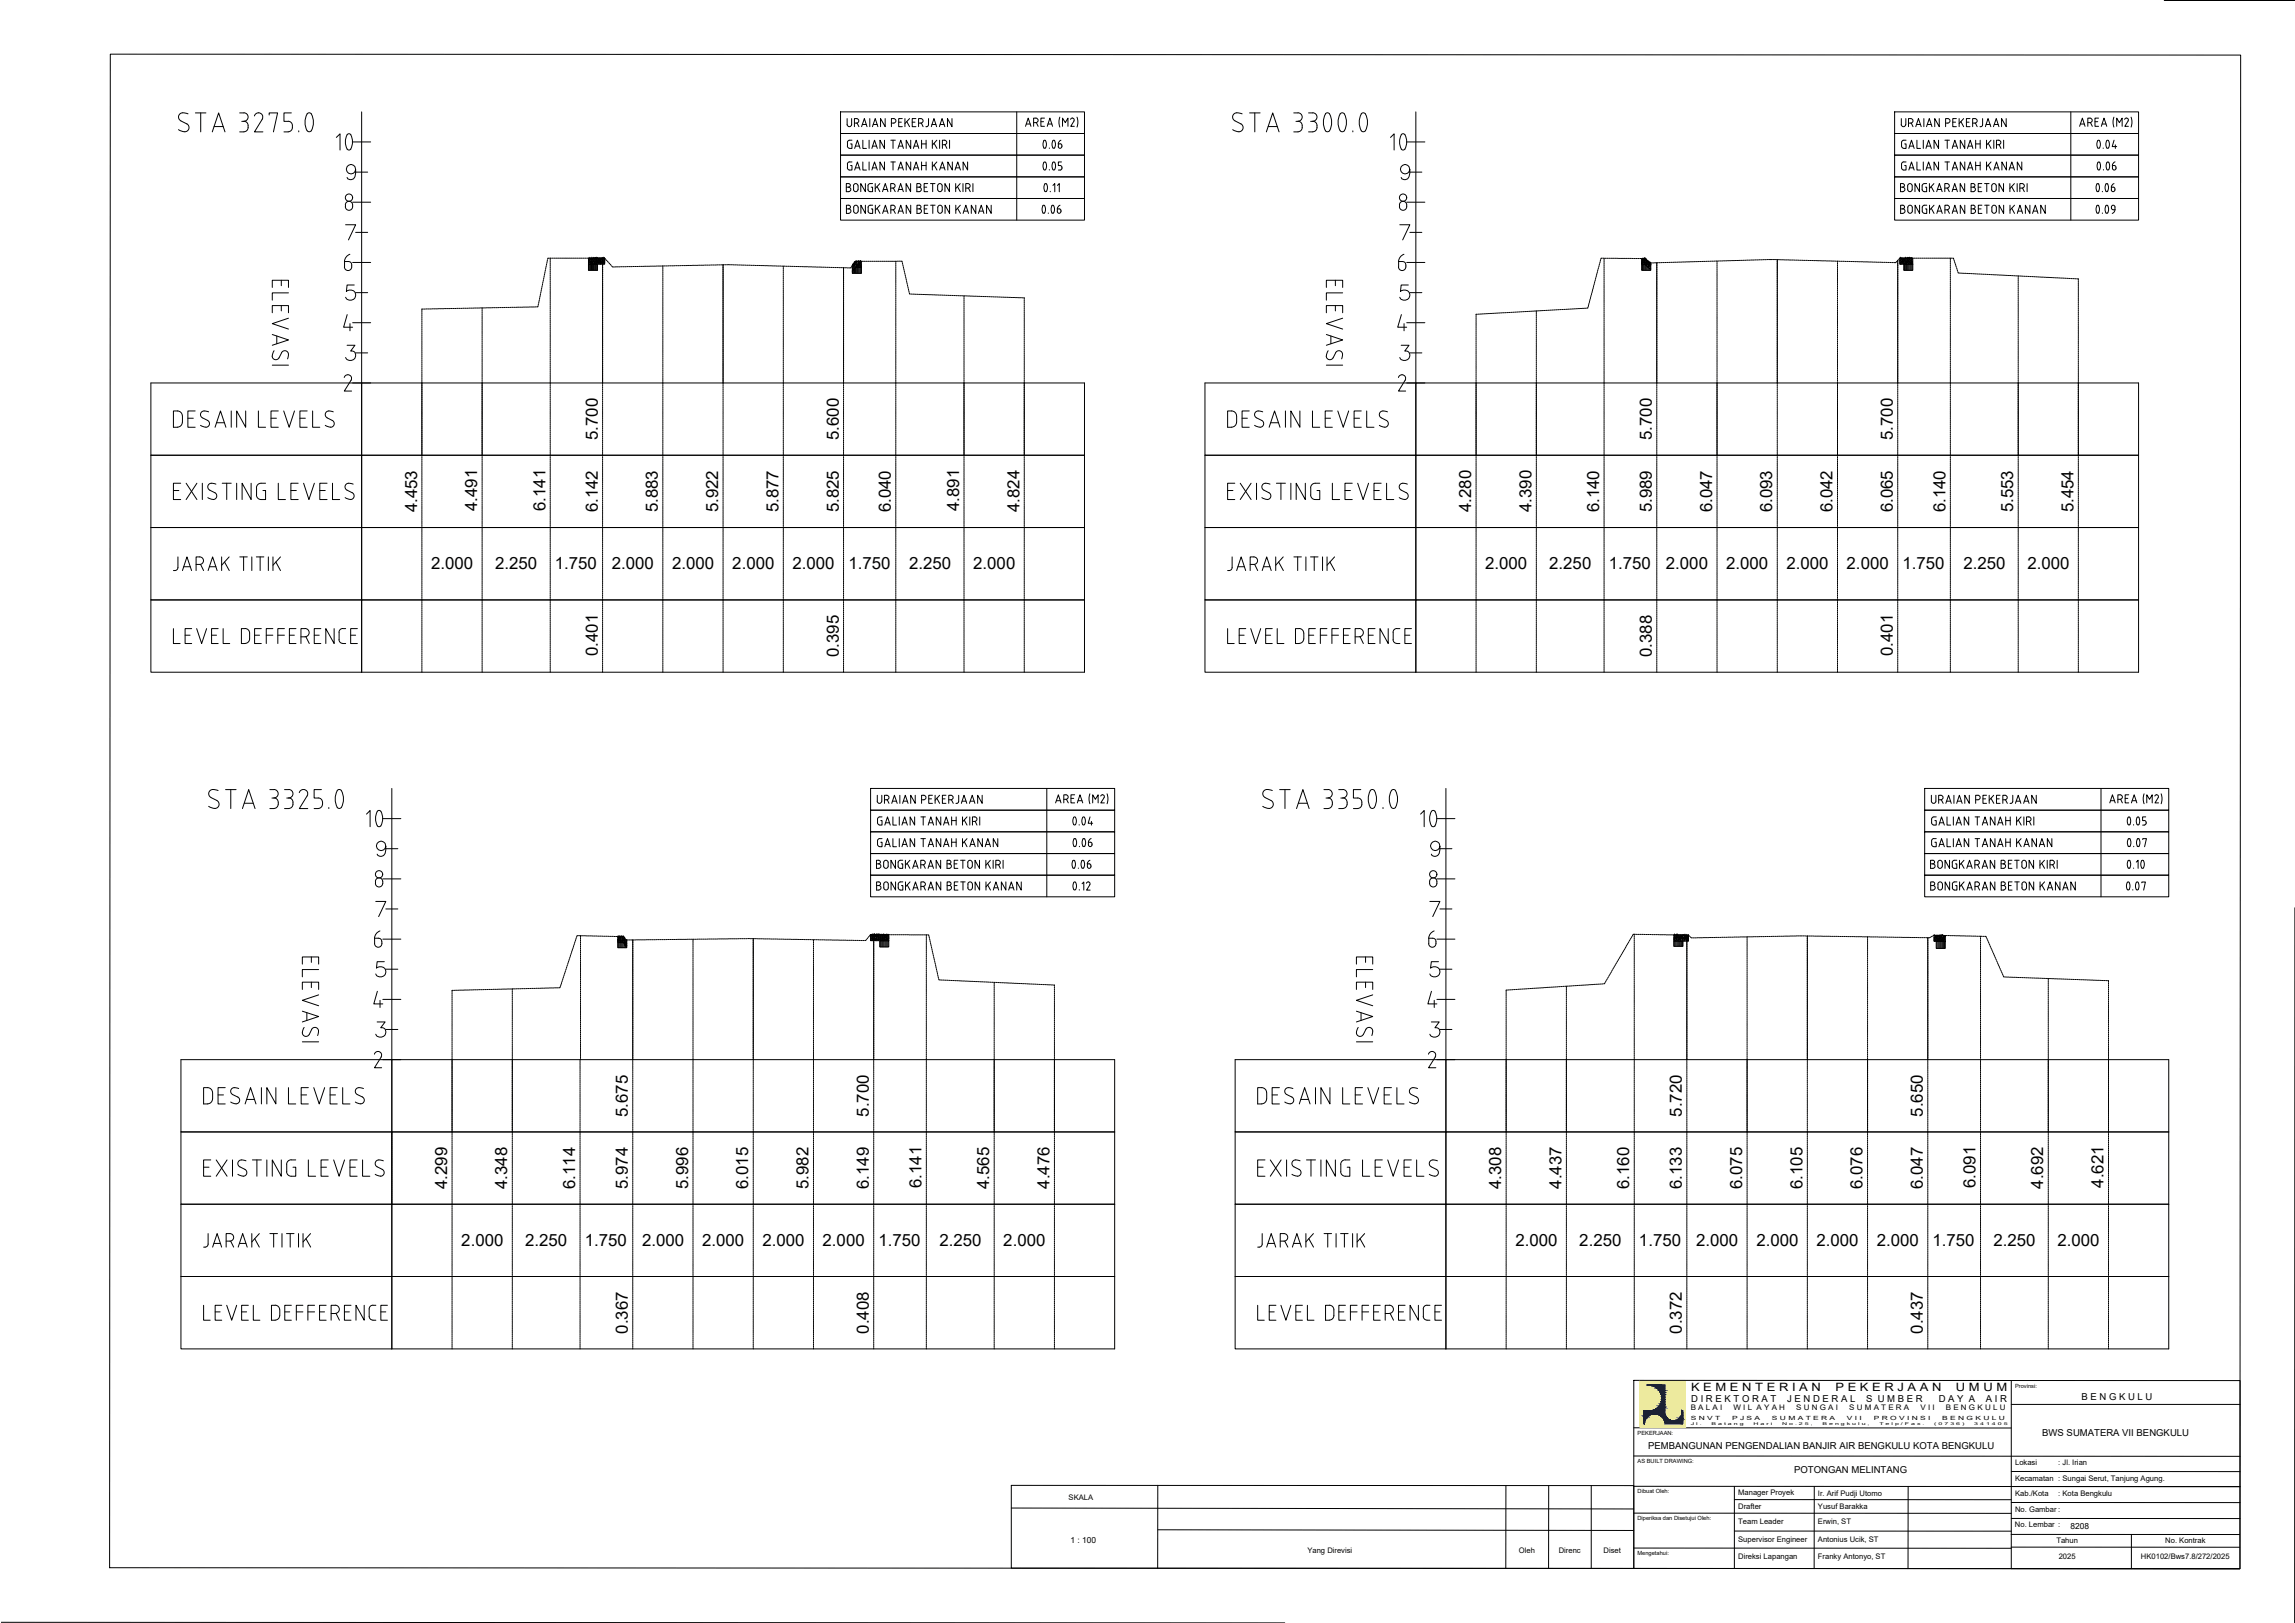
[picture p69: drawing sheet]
<svg xmlns="http://www.w3.org/2000/svg" width="420mm" height="297mm" viewBox="0 0 420 297" stroke-linecap="round" stroke-linejoin="round" font-family="sans-serif">
<defs><g id="words">
<g font-size="9.7">
<text x="58.2" y="30">10</text>
<text x="251.2" y="30">10</text>
<text x="63.5" y="153.8">10</text>
<text x="256.5" y="153.8">10</text>
</g>
<text font-size="6.6" x="255.1" y="50.8">6</text>
<text font-size="6.2" x="386.3" y="160.9">0.10</text>
<g font-size="5.7">
<text x="30.7" y="118.9">LEVEL DEFFERENCE</text>
<text x="224" y="118.9">LEVEL DEFFERENCE</text>
<text x="36.3" y="242.7">LEVEL DEFFERENCE</text>
<text x="229.3" y="242.7">LEVEL DEFFERENCE</text>
</g>
<g font-size="3.1">
<text x="109.4" y="80.5" transform="rotate(-90 109.4 80.5)">5.700</text>
<text x="153.5" y="80.5" transform="rotate(-90 153.5 80.5)">5.600</text>
<text x="302.4" y="80.5" transform="rotate(-90 302.4 80.5)">5.700</text>
<text x="346.5" y="80.5" transform="rotate(-90 346.5 80.5)">5.700</text>
<text x="76.3" y="93.8" transform="rotate(-90 76.3 93.8)">4.453</text>
<text x="87.4" y="93.5" transform="rotate(-90 87.4 93.5)">4.491</text>
<text x="99.8" y="93.6" transform="rotate(-90 99.8 93.6)">6.141</text>
<text x="109.4" y="93.8" transform="rotate(-90 109.4 93.8)">6.142</text>
<text x="120.5" y="93.8" transform="rotate(-90 120.5 93.8)">5.883</text>
<text x="131.5" y="93.8" transform="rotate(-90 131.5 93.8)">5.922</text>
<text x="142.5" y="93.8" transform="rotate(-90 142.5 93.8)">5.877</text>
<text x="153.5" y="93.8" transform="rotate(-90 153.5 93.8)">5.825</text>
<text x="163.1" y="93.8" transform="rotate(-90 163.1 93.8)">6.040</text>
<text x="175.6" y="93.5" transform="rotate(-90 175.6 93.5)">4.891</text>
<text x="186.6" y="93.7" transform="rotate(-90 186.6 93.7)">4.824</text>
<text x="269.3" y="93.7" transform="rotate(-90 269.3 93.7)">4.280</text>
<text x="280.4" y="93.7" transform="rotate(-90 280.4 93.7)">4.390</text>
<text x="292.8" y="93.8" transform="rotate(-90 292.8 93.8)">6.140</text>
<text x="302.4" y="93.8" transform="rotate(-90 302.4 93.8)">5.989</text>
<text x="313.4" y="93.8" transform="rotate(-90 313.4 93.8)">6.047</text>
<text x="324.5" y="93.8" transform="rotate(-90 324.5 93.8)">6.093</text>
<text x="335.5" y="93.8" transform="rotate(-90 335.5 93.8)">6.042</text>
<text x="346.5" y="93.8" transform="rotate(-90 346.5 93.8)">6.065</text>
<text x="356.2" y="93.8" transform="rotate(-90 356.2 93.8)">6.140</text>
<text x="368.6" y="93.8" transform="rotate(-90 368.6 93.8)">5.553</text>
<text x="379.6" y="93.8" transform="rotate(-90 379.6 93.8)">5.454</text>
<text x="78.9" y="104.2">2.000</text>
<text x="90.7" y="104.2">2.250</text>
<text x="101.6" y="104.2">1.750</text>
<text x="112" y="104.2">2.000</text>
<text x="123" y="104.2">2.000</text>
<text x="134.1" y="104.2">2.000</text>
<text x="145.1" y="104.2">2.000</text>
<text x="155.3" y="104.2">1.750</text>
<text x="166.5" y="104.2">2.250</text>
<text x="178.2" y="104.2">2.000</text>
<text x="271.9" y="104.2">2.000</text>
<text x="283.6" y="104.2">2.250</text>
<text x="294.5" y="104.2">1.750</text>
<text x="305" y="104.2">2.000</text>
<text x="316" y="104.2">2.000</text>
<text x="327" y="104.2">2.000</text>
<text x="338.1" y="104.2">2.000</text>
<text x="348.3" y="104.2">1.750</text>
<text x="359.5" y="104.2">2.250</text>
<text x="371.2" y="104.2">2.000</text>
<text x="109.4" y="120" transform="rotate(-90 109.4 120)">0.401</text>
<text x="153.5" y="120.3" transform="rotate(-90 153.5 120.3)">0.395</text>
<text x="302.4" y="120.3" transform="rotate(-90 302.4 120.3)">0.388</text>
<text x="346.5" y="120" transform="rotate(-90 346.5 120)">0.401</text>
<text x="114.9" y="204.4" transform="rotate(-90 114.9 204.4)">5.675</text>
<text x="159" y="204.4" transform="rotate(-90 159 204.4)">5.700</text>
<text x="307.9" y="204.4" transform="rotate(-90 307.9 204.4)">5.720</text>
<text x="352" y="204.4" transform="rotate(-90 352 204.4)">5.650</text>
<text x="81.9" y="217.6" transform="rotate(-90 81.9 217.6)">4.299</text>
<text x="92.9" y="217.6" transform="rotate(-90 92.9 217.6)">4.348</text>
<text x="105.3" y="217.6" transform="rotate(-90 105.3 217.6)">6.114</text>
<text x="114.9" y="217.6" transform="rotate(-90 114.9 217.6)">5.974</text>
<text x="126" y="217.6" transform="rotate(-90 126 217.6)">5.996</text>
<text x="137" y="217.6" transform="rotate(-90 137 217.6)">6.015</text>
<text x="148" y="217.6" transform="rotate(-90 148 217.6)">5.982</text>
<text x="159" y="217.6" transform="rotate(-90 159 217.6)">6.149</text>
<text x="168.7" y="217.4" transform="rotate(-90 168.7 217.4)">6.141</text>
<text x="181.1" y="217.6" transform="rotate(-90 181.1 217.6)">4.565</text>
<text x="192.1" y="217.6" transform="rotate(-90 192.1 217.6)">4.476</text>
<text x="274.8" y="217.6" transform="rotate(-90 274.8 217.6)">4.308</text>
<text x="285.9" y="217.6" transform="rotate(-90 285.9 217.6)">4.437</text>
<text x="298.3" y="217.6" transform="rotate(-90 298.3 217.6)">6.160</text>
<text x="307.9" y="217.6" transform="rotate(-90 307.9 217.6)">6.133</text>
<text x="318.9" y="217.6" transform="rotate(-90 318.9 217.6)">6.075</text>
<text x="330" y="217.6" transform="rotate(-90 330 217.6)">6.105</text>
<text x="341" y="217.6" transform="rotate(-90 341 217.6)">6.076</text>
<text x="352" y="217.6" transform="rotate(-90 352 217.6)">6.047</text>
<text x="361.7" y="217.4" transform="rotate(-90 361.7 217.4)">6.091</text>
<text x="374.1" y="217.6" transform="rotate(-90 374.1 217.6)">4.692</text>
<text x="385.1" y="217.4" transform="rotate(-90 385.1 217.4)">4.621</text>
<text x="84.5" y="228">2.000</text>
<text x="96.2" y="228">2.250</text>
<text x="107.1" y="228">1.750</text>
<text x="117.5" y="228">2.000</text>
<text x="128.5" y="228">2.000</text>
<text x="139.6" y="228">2.000</text>
<text x="150.6" y="228">2.000</text>
<text x="160.8" y="228">1.750</text>
<text x="172" y="228">2.250</text>
<text x="183.7" y="228">2.000</text>
<text x="277.4" y="228">2.000</text>
<text x="289.1" y="228">2.250</text>
<text x="300.1" y="228">1.750</text>
<text x="310.5" y="228">2.000</text>
<text x="321.5" y="228">2.000</text>
<text x="332.6" y="228">2.000</text>
<text x="343.6" y="228">2.000</text>
<text x="353.8" y="228">1.750</text>
<text x="365" y="228">2.250</text>
<text x="376.7" y="228">2.000</text>
<text x="114.9" y="244.1" transform="rotate(-90 114.9 244.1)">0.367</text>
<text x="159" y="244.1" transform="rotate(-90 159 244.1)">0.408</text>
<text x="307.9" y="244.1" transform="rotate(-90 307.9 244.1)">0.372</text>
<text x="352" y="244.1" transform="rotate(-90 352 244.1)">0.437</text>
</g>
<g font-size="2.1">
<text x="309.6" y="254.6">K E M E N T E R I A N</text>
<text x="336" y="254.6">P E K E R J A A N</text>
<text x="358.1" y="254.6">U M U M</text>
</g>
<g font-size="1.7">
<text x="309.6" y="256.5">D I R E K T O R A T</text>
<text x="327.2" y="256.5">J E N D E R A L</text>
<text x="341.6" y="256.5">S U M B E R</text>
<text x="354.9" y="256.5">D A Y A</text>
<text x="363.6" y="256.5">A I R</text>
<text x="381.1" y="256.3">B E N G K U L U</text>
<text x="373.9" y="262.8">BWS SUMATERA VII BENGKULU</text>
<text x="301.7" y="265.2">PEMBANGUNAN PENGENDALIAN BANJIR AIR BENGKULU KOTA BENGKULU</text>
<text x="328.5" y="269.6">POTONGAN MELINTANG</text>
</g>
<g font-size="1.5">
<text x="379.1" y="279.8">8208</text>
<text x="196" y="282.4">1 : 100</text>
</g>
<g font-size="1.4">
<text x="309.5" y="258.1">B A L A I</text>
<text x="317.3" y="258.1">W I L A Y A H</text>
<text x="328.8" y="258.1">S U N G A I</text>
<text x="338.5" y="258.1">S U M A T E R A</text>
<text x="351.6" y="258.1">V I I</text>
<text x="356.2" y="258.1">B E N G K U L U</text>
<text x="368.9" y="268.2">Lokasi</text>
<text x="376.8" y="268.2">: Jl. Irian</text>
<text x="195.6" y="274.6">SKALA</text>
<text x="318.2" y="273.7">Manager Proyek</text>
<text x="332.8" y="273.7">Ir. Arif Pudji Utomo</text>
<text x="368.9" y="271">Kecamatan : Sungai Serut, Tanjung Agung.</text>
<text x="368.9" y="273.7">Kab./Kota</text>
<text x="376.8" y="273.7">: Kota Bengkulu</text>
<text x="318.2" y="276.1">Drafter</text>
<text x="318.2" y="278.9">Team Leader</text>
<text x="332.8" y="276.1">Yusuf Barakka</text>
<text x="332.8" y="279">Erwin, ST</text>
<text x="368.9" y="279.6">No. Lembar :</text>
<text x="368.9" y="276.6">No. Gambar :</text>
<text x="239.4" y="284.2">Yang Direvisi</text>
<text x="278.1" y="284.2">Oleh</text>
<text x="285.4" y="284.2">Direnc</text>
<text x="293.6" y="284.2">Diset</text>
<text x="318.2" y="282.2">Supervisor Engineer</text>
<text x="318.2" y="285.3">Direksi Lapangan</text>
<text x="332.8" y="282.2">Antonius Ucik, ST</text>
<text x="332.8" y="285.4">Franky Antonyo, ST</text>
<text x="376.5" y="282.4">Tahun</text>
<text x="376.9" y="285.4">2025</text>
<text x="392" y="285.4">HK0102/Bws7.8/272/2025</text>
<text x="396.4" y="282.4">No. Kontrak</text>
</g>
<g font-size="1">
<text x="368.9" y="253.9">Provinsi:</text>
<text x="299.8" y="262.6">PEKERJAAN:</text>
<text x="309.5" y="259.8">S N V T</text>
<text x="317.1" y="259.8">P J S A</text>
<text x="324.4" y="259.8">S U M A T E R A</text>
<text x="338.1" y="259.8">V I I</text>
<text x="343" y="259.8">P R O V I N S I</text>
<text x="355.6" y="259.8">B E N G K U L U</text>
<text x="299.8" y="267.8">AS BUILT DRAWING:</text>
<text x="299.8" y="273.3">Dibuat Oleh:</text>
<text x="299.8" y="278.2">Diperiksa dan Disetujui Oleh:</text>
<text x="299.8" y="284.6">Mengetahui:</text>
</g>
<g font-size=".7">
<text x="309.5" y="260.9">J l .</text>
<text x="313.3" y="260.9">B a t a n g</text>
<text x="321" y="260.9">H a r i</text>
<text x="326.3" y="260.9">N o . 2 5 ,</text>
<text x="333.7" y="260.9">B e n g k u l u ,</text>
<text x="344.1" y="260.9">T e l p / F a x .</text>
<text x="354.1" y="260.9">( 0 7 3 6 )</text>
<text x="361.4" y="260.9">3 4 1 4 0 5</text>
</g>
</g></defs>
<!-- layer: C-SECTIONVIEWS_Text (Titles) -->
<g fill="none" stroke="#000" stroke-width=".18">
<path d="M34.4 20.8l-.3-.1a.87 .87 0 0 0-1.1 .1 .87 .87 0 0 0-.1 1.2l1.3 .7a.83 .83 0 0 1 .2 1.2 .83 .83 0 0 1-1.2 .1l-.5-.3M35.8 20.7h1.9M36.7 20.7v3.4M38.9 24.1l1.1-3.4 1.2 3.4M39.2 23.2h1.7M43.9 20.7h.8M44.3 22.2h.4M44.7 20.6a.77 .77 0 0 1 .7 .8 .77 .77 0 0 1-.7 .8M44.7 22.2a.98 .98 0 0 1 .7 1 .98 .98 0 0 1-.7 .9h-.8M46.6 21.2a.78 .78 0 0 1 1-.5 .78 .78 0 0 1 .4 1.1l-1.4 2.3h1.5M49.3 21v-.3h1.5l-.7 3.4M53.3 20.7h-1.3v1.5h.8a.98 .98 0 0 1 .7 1 .98 .98 0 0 1-.7 .9h-.8"/>
<path d="M54.7 23.9v.2M63.2 37.5a.67 .67 0 0 1 .7-.7 .67 .67 0 0 1 .7 .7M63.2 37.8a.67 .67 0 0 0 .7 .7 .67 .67 0 0 0 .7-.7M63.2 37.5v.3M64.6 37.5v.3M227.2 22.7a.82 .82 0 0 1 .2 1.1 .82 .82 0 0 1-1.2 .2l-.5-.3M227.4 20.8l-.3-.1a.87 .87 0 0 0-1.2 .1 .87 .87 0 0 0 0 1.2l1.3 .7M228.8 20.7h1.9M229.7 20.7v3.4M231.8 24.1l1.2-3.4 1.2 3.4M232.2 23.2h1.6M236.9 20.7h.7"/>
<path d="M237.3 22.2h.3M237.6 20.6a.77 .77 0 0 1 .8 .8 .77 .77 0 0 1-.8 .8M237.6 22.2a.98 .98 0 0 1 .8 1 .98 .98 0 0 1-.8 .9h-.7M239.6 20.7h.7M239.9 22.2h.4M240.3 20.6a.77 .77 0 0 1 .8 .8 .77 .77 0 0 1-.8 .8M240.3 22.2a.98 .98 0 0 1 .8 1 .98 .98 0 0 1-.8 .9h-.7M242.6 20.8l.4-.2 .4 .2M242.7 20.9a3.2 3.2 0 0 0 0 3M243.4 20.9a2.77 2.77 0 0 1-.2 3.2l-.6-.2M245.3 20.9a2.77 2.77 0 0 0 .3 3.2h.3a2.77 2.77 0 0 0 .2-3.2M245.4 20.8l.3-.2 .4 .2"/>
<path d="M247.7 23.9v.2M256.2 37.5a.67 .67 0 0 1 .7-.7 .67 .67 0 0 1 .6 .7M256.2 37.8a.67 .67 0 0 0 .7 .7 .67 .67 0 0 0 .6-.7M256.2 37.5v.3M257.5 37.5v.3M49.8 52.6v-1.3h3v1.3M49.8 57.2v-1.3h3v1.3M51.5 51.3v1M51.5 55.9v1M52.8 53.6h-3v1.3M52.8 58.2l-3 1 3 1M63.1 48.8a.67 .67 0 0 0 .6 .7 .67 .67 0 0 0 .7-.7"/>
<path d="M63.1 47.9a1.28 1.28 0 0 1 1.1 .1l.2 .3v.6M63.1 47.9v1M63.3 41.1h1.8l-1.3 2.8M63.6 57.6l-.7 2.3h1.7M64.1 46.5a1.51 1.51 0 0 0-1 1.4M64.1 59.2v1.3M64.9 52.2h-1.4l-.1 1.1a.97 .97 0 0 1 1.5 .1 .97 .97 0 0 1-.2 1.4 .97 .97 0 0 1-1.4-.4M242.8 52.6v-1.3h3v1.3M242.8 57.2v-1.3h3v1.3M244.5 51.3v1M244.5 55.9v1M245.8 53.6h-3v1.3"/>
<path d="M245.8 58.2l-3 1 3 1M256.3 41.1h1.8l-1.3 2.8M256.6 57.6l-.7 2.3h1.6M257 59.2v1.3M257.8 52.2h-1.3l-.1 1.1a.98 .98 0 0 1 1.5 0 .98 .98 0 0 1-.2 1.5 .98 .98 0 0 1-1.4-.4M33.4 77.3a.9 .9 0 0 1-.9 .9M33.4 76.1a.9 .9 0 0 0-.9-.9h-.7v3h.7M33.4 76.1v1.2M34.4 76.5h1M35.7 75.2h-1.3v3h1.3M36.7 77.8l1 .4M38 76.9a.67 .67 0 0 1 .3 .8 .67 .67 0 0 1-.6 .5"/>
<path d="M38.2 75.4l-.3-.1a.73 .73 0 0 0-1 .1 .73 .73 0 0 0 .2 1.1l.9 .4M39.4 78.2l1-3 1 3M39.6 77.4h1.5M42.3 75.2v3M45 75.2v3l-1.7-3v3M47.3 75.2v3h1.3M49.6 76.5h1M49.8 61.2l3 1-3 1M49.8 66.8h3M50.2 64.2l-.3 .5a.7 .7 0 0 0 .2 1 .7 .7 0 0 0 1-.2M50.7 61.5v1.4M50.9 75.2h-1.3v3h1.3"/>
<path d="M51.5 64.5a.73 .73 0 0 1 1.1-.1 .73 .73 0 0 1 .1 1l-.1 .3M51.6 64.5l-.5 1M51.9 75.2l1 3 1-3M54.9 76.5h1M56.2 75.2h-1.3v3h1.3M57.2 75.2v3h1.3M59.5 77.8l1 .4M61 75.4l-.3-.1a.73 .73 0 0 0-1 .1 .73 .73 0 0 0 .2 1.1l.9 .4a.66 .66 0 0 1 .4 .8 .66 .66 0 0 1-.7 .5M63.5 63.2h1.5l-.8 1a.89 .89 0 0 1 .9 1.1 .89 .89 0 0 1-1.2 .7l-.4-.2-.2-.4M63.7 68.6h-.3l-.4 .5M63.7 68.6a.67 .67 0 0 1 .6 1l-1.3 2h1.4M225.5 75.2a.9 .9 0 0 1 .9 .9"/>
<path d="M225.5 75.2h-.8v3h.8M226.4 77.3a.9 .9 0 0 1-.9 .9M226.4 76.1v1.2M227.4 76.5h1M228.7 75.2h-1.3v3h1.3M229.7 77.8l1 .4M230.1 76.5l.9 .4a.67 .67 0 0 1 .3 .8 .67 .67 0 0 1-.6 .5M231.2 75.4l-.3-.1a.73 .73 0 0 0-1.1 .1 .73 .73 0 0 0 .2 1.1M232.3 78.2l1-3 1 3M232.6 77.4h1.4M235.3 75.2v3M238 75.2v3l-1.7-3v3"/>
<path d="M240.3 75.2v3h1.3M242.6 76.5h1M242.8 61.2l3 1-3 1M242.8 66.8h3M243.2 64.2l-.3 .5a.7 .7 0 0 0 .2 1 .7 .7 0 0 0 1-.2M243.6 61.5v1.4M243.9 75.2h-1.3v3h1.3M244.1 65.5l.4-1a.73 .73 0 0 1 1.1-.1 .73 .73 0 0 1 .1 1l-.1 .3M244.9 75.2l1 3 1-3M247.9 76.5h1M249.2 75.2h-1.3v3h1.3M250.2 75.2v3h1.3"/>
<path d="M252.5 77.8l1 .4M252.9 76.5l.9 .4a.67 .67 0 0 1 .4 .8 .67 .67 0 0 1-.7 .5M254 75.4l-.3-.1a.73 .73 0 0 0-1 .1 .73 .73 0 0 0 .2 1.1M256 69.1a.67 .67 0 0 1 .9-.5 .67 .67 0 0 1 .3 1l-1.2 2h1.3M256.5 63.2h1.5l-.8 1a.89 .89 0 0 1 .9 1.1 .89 .89 0 0 1-1.2 .7l-.4-.2-.2-.4M31.8 89.8h.9M33.1 88.4h-1.3v3h1.3M34.1 88.4l1.9 3M36 88.4l-1.9 3M37 88.4v3M38 91.1l1 .3M39.5 88.6l-.2-.1a.73 .73 0 0 0-1.1 .2 .73 .73 0 0 0 .2 1l.9 .5a.66 .66 0 0 1 .4 .7 .66 .66 0 0 1-.7 .5"/>
<path d="M40.7 88.4h1.6M41.5 88.4v3M43.3 88.4v3M46 88.4v3l-1.7-3v3M48.1 89.8h.5v1.6h-.8a.84 .84 0 0 1-.9-.8M48.6 88.4h-.8a.84 .84 0 0 0-.9 .9l.1 1.3M50.9 88.4v3h1.4M53.3 89.8h1M54.6 88.4h-1.3v3h1.3M55.6 88.4l1 3 1-3M58.5 89.8h1M59.9 88.4h-1.4v3h1.4"/>
<path d="M60.9 88.4v3h1.3M63.2 91.1l1 .3M64.7 88.6l-.3-.1a.73 .73 0 0 0-1.1 .2 .73 .73 0 0 0 .2 1l1 .5a.66 .66 0 0 1 .3 .7 .66 .66 0 0 1-.6 .5M224.7 89.8h1M226.1 88.4h-1.4v3h1.4M227.1 88.4l1.9 3M229 88.4l-1.9 3M230 88.4v3M231 91.1l1 .3M231.4 89.7l.9 .5M232.3 90.2a.67 .67 0 0 1 .3 .7 .67 .67 0 0 1-.6 .5M232.5 88.6l-.3-.1a.73 .73 0 0 0-1 .2 .73 .73 0 0 0 .2 1"/>
<path d="M233.7 88.4h1.6M234.5 88.4v3M236.3 88.4v3M239 88.4v3l-1.7-3v3M241.1 89.8h.5v1.6h-.8a.84 .84 0 0 1-.9-.8M241.6 88.4h-.8a.84 .84 0 0 0-.9 .9l.1 1.3M243.9 88.4v3h1.4M246.2 89.8h1M247.6 88.4h-1.4v3h1.4M248.6 88.4l1 3 .9-3M251.5 89.8h1M252.9 88.4h-1.4v3h1.4"/>
<path d="M253.9 88.4v3h1.3M256.2 91.1l1 .3M257.7 88.6l-.3-.1a.73 .73 0 0 0-1.1 .2 .73 .73 0 0 0 .2 1l1 .5a.66 .66 0 0 1 .3 .7 .66 .66 0 0 1-.7 .5M31.8 104.4h.2M32.6 101.9v2l-.1 .2-.5 .3M33.4 104.4l.8-2.5 .9 2.5M33.7 103.7h1.1M35.9 103.3h.7a.69 .69 0 0 0 .7-.7 .69 .69 0 0 0-.7-.7h-.7v2.5M36.7 103.3l.6 1.1M38.1 104.4l.8-2.5 .9 2.5M38.3 103.7h1.2M40.6 101.9v2.5"/>
<path d="M41.1 102.9l.9 1.5M42 101.9l-1.4 1.5M43.9 101.9h1.4M44.6 101.9v2.5M46.1 101.9v2.5M46.9 101.9h1.4M47.6 101.9v2.5M49.1 101.9v2.5M50 101.9v2.5M50.5 102.9l.9 1.5M51.4 101.9l-1.4 1.5M224.7 104.4h.3"/>
<path d="M225.6 101.9v2l-.3 .4-.3 .1M226.4 104.4l.8-2.5 .8 2.5M226.6 103.7h1.2M228.9 103.3h.6a.69 .69 0 0 0 .7-.7 .69 .69 0 0 0-.6-.7h-.7v2.5M229.7 103.3l.6 1.1M231.1 104.4l.8-2.5 .8 2.5M231.3 103.7h1.2M233.6 101.9v2.5M234.1 102.9l.9 1.5M234.9 101.9l-1.3 1.5M236.9 101.9h1.4M237.6 101.9v2.5"/>
<path d="M239.1 101.9v2.5M239.9 101.9h1.4M240.6 101.9v2.5M242.1 101.9v2.5M243 101.9v2.5M243.5 102.9l.8 1.5M244.3 101.9l-1.3 1.5M39 144.5l.9 .2M39 144.5a.77 .77 0 0 0-.8 .6 .77 .77 0 0 0 .4 .9l1.1 .5M39.7 146.5a.82 .82 0 0 1 .2 1.2 .82 .82 0 0 1-1.1 .1l-.6-.2M41.3 144.5h1.9M42.2 144.5v3.5"/>
<path d="M44.4 148l1.1-3.5 1.2 3.5M44.7 147h1.7M49.4 144.5h.8a.77 .77 0 0 1 .7 .8 .77 .77 0 0 1-.7 .7M49.8 146.1h.4M50.2 146a.98 .98 0 0 1 .7 1 .98 .98 0 0 1-.7 1h-.8M52.1 144.5h.8a.77 .77 0 0 1 .7 .8 .77 .77 0 0 1-.7 .7M52.5 146.1h.4M52.9 146a.98 .98 0 0 1 .8 1 .98 .98 0 0 1-.8 1h-.8M54.8 145.1a.79 .79 0 0 1 1.1-.6 .79 .79 0 0 1 .3 1.2M56.2 145.7l-1.4 2.3h1.5M58.8 144.5h-1.3v1.6l.8-.1a.98 .98 0 0 1 .8 1 .98 .98 0 0 1-.8 1h-.8M232.9 144.7l-.3-.1a.87 .87 0 0 0-1.1 .1 .87 .87 0 0 0-.1 1.1 3.3 3.3 0 0 1 1.6 1.1 .85 .85 0 0 1-.2 .9 .85 .85 0 0 1-1.1 0l-.5-.2"/>
<path d="M234.3 144.5h1.9M235.2 144.5v3.5M237.4 148l1.1-3.5 1.2 3.5M237.7 147h1.6M242.4 144.5h.7a.77 .77 0 0 1 .8 .8 .77 .77 0 0 1-.8 .7M242.8 146.1h.3M243.1 146a.98 .98 0 0 1 .8 1 .98 .98 0 0 1-.8 1h-.7M245.1 144.5h.8M245.1 148h.8M245.5 146.1h.4M245.8 144.5a.77 .77 0 0 1 .8 .8 .77 .77 0 0 1-.8 .7 .77 .77 0 0 1 .8 .8M246.6 147.2a.77 .77 0 0 1-.8 .8"/>
<path d="M246.6 146.8v.4M249.1 144.5h-1.3v1.6l.7-.1a.98 .98 0 0 1 .8 1 .98 .98 0 0 1-.8 1h-.7M251 144.6l.4-.1a2.65 2.65 0 0 1 0 3.4h-.3a2.81 2.81 0 0 1-.1-3.3zM55.4 176.5v-1.4h2.9v1.4M57 175.1v1M57 179.8v.9M58.3 177.4h-2.9v1.4M68.6 171.7v1a.7 .7 0 0 0 .8 .6 .7 .7 0 0 0 .5-.9M68.6 171.7a1.28 1.28 0 0 1 1.1 .2l.2 .5M68.8 165h1.8l-1.3 2.8M68.9 160.9a.8 .8 0 0 1 1.2 .4 .8 .8 0 0 1-.7 1 .86 .86 0 0 1-.7-.6 .86 .86 0 0 1 .2-.8zM69.6 170.4a1.51 1.51 0 0 0-1 1.3"/>
<path d="M70.4 176h-1.4l-.1 1.2a.98 .98 0 0 1 1.5 0 .98 .98 0 0 1-.2 1.4 .98 .98 0 0 1-1.4-.3M248.3 176.5v-1.4h3v1.4M250 175.1v1M250 179.8v.9M251.3 177.4h-3v1.4M261.6 171.7v1a.7 .7 0 0 0 .8 .6 .7 .7 0 0 0 .5-.9l-.2-.5-.5-.2M261.6 171.7h.6M261.8 165h1.8l-1.3 2.8M261.9 160.9a.8 .8 0 0 1 1.2 .4 .8 .8 0 0 1-.7 1 .86 .86 0 0 1-.7-.6 .86 .86 0 0 1 .2-.8zM262.6 170.4a1.51 1.51 0 0 0-1 1.3M263.4 176h-1.4l-.1 1.2a.98 .98 0 0 1 1.5 0 .98 .98 0 0 1-.2 1.4 .98 .98 0 0 1-1.4-.3M38 199.1a.9 .9 0 0 1 .9 .9v1.1"/>
<path d="M38 199.1h-.7v2.9h.7M41.2 199.1h-1.3v2.9h1.3M43.7 199.2l-.3-.1a.73 .73 0 0 0-1 .2 .73 .73 0 0 0 .2 1M47.9 199.1v2.9M50.5 199.1v2.9l-1.6-2.9v2.9M52.8 199.1v2.9h1.3M55.4 181.1v-1.3h2.9v1.3M55.4 185.1l2.9 .9-2.9 1M55.4 190.7h2.9M55.7 188a.9 .9 0 0 0-.3 1 .9 .9 0 0 0 .8 .7l.4-.4 .5-.9a.73 .73 0 0 1 1-.2 .73 .73 0 0 1 .1 1.1l-.1 .2M56.2 185.3v1.5M56.5 199.1h-1.4v2.9h1.4"/>
<path d="M57.4 199.1l1 2.9 1-2.9M58.3 182.1l-2.9 1 2.9 1M61.7 199.1h-1.3v2.9h1.3M62.7 199.1v2.9h1.4M66.5 199.2l-.2-.1a.73 .73 0 0 0-1.1 .2 .73 .73 0 0 0 .2 1l1 .5M68.5 192.9a.67 .67 0 0 1 1-.4 .67 .67 0 0 1 .3 1M69 187h1.5l-.8 1.1a.89 .89 0 0 1 1 1 .89 .89 0 0 1-1.3 .7l-.4-.1-.2-.4M69.1 181.4l-.7 2.3h1.7M69.6 183.1v1.3M69.8 193.4l-1.2 2h1.3M231.9 200a.9 .9 0 0 0-.9-.9h-.7v2.9a1.29 1.29 0 0 0 1.5-.5l.1-.4M231.9 200v1.1"/>
<path d="M234.2 199.1h-1.3v2.9h1.3M236.7 199.2l-.3-.1a.73 .73 0 0 0-1 .2 .73 .73 0 0 0 .2 1l.9 .5M240.8 199.1v2.9M243.5 199.1v2.9l-1.7-2.9v2.9M245.8 199.1v2.9h1.3M248.3 181.1v-1.3h3v1.3M248.3 185.1l3 .9-3 1M248.3 190.7h3M248.7 188a.9 .9 0 0 0-.4 1 .9 .9 0 0 0 .8 .7l.5-.4 .5-.9M249.2 185.3v1.5M249.4 199.1h-1.3v2.9h1.3M250.1 188.4a.73 .73 0 0 1 1-.2 .73 .73 0 0 1 .1 1.1l-.1 .2"/>
<path d="M250.4 199.1l1 2.9 1-2.9M251.3 182.1l-3 1 3 1M254.7 199.1h-1.3v2.9h1.3M255.7 199.1v2.9h1.3M259.5 199.2l-.3-.1a.73 .73 0 0 0-1 .2 .73 .73 0 0 0 .2 1M262 187h1.5l-.8 1.1a.89 .89 0 0 1 .9 1 .89 .89 0 0 1-1.2 .7l-.4-.1-.2-.4M262.1 181.4l-.7 2.3h1.7M262.2 192.4a.67 .67 0 0 1 .5 1.1l-1.2 1.9h1.4M262.2 192.4l-.5 .3-.2 .2M262.6 183.1v1.3M37.3 213.6h1M38.6 212.3h-1.3v3h1.3"/>
<path d="M38.9 201.1a.9 .9 0 0 1-.9 .9M39.6 212.3l2 3M39.9 200.4h1M41.6 212.3l-2 3M42.6 212.3v3M42.6 200.3l.9 .5M43.5 200.8a.71 .71 0 0 1 .2 1 .71 .71 0 0 1-1 .1l-.5-.2M43.9 213.6l1 .4M44.8 214a.7 .7 0 0 1 .2 1 .7 .7 0 0 1-1 .2l-.5-.3M44.9 202l1-2.9 1 2.9M45 212.5l-.2-.1a.73 .73 0 0 0-1.1 .1 .73 .73 0 0 0 .2 1M45.2 201.2h1.4"/>
<path d="M46.2 212.3h1.7M47 212.3v3M48.9 212.3v3M51.5 212.3v3l-1.7-3v3M52.5 213.1v1.3M53.6 213.6h.5v1.7h-.8a.84 .84 0 0 1-.8-.9M54.1 212.3h-.8a.84 .84 0 0 0-.8 .8M55.1 200.4h1M56.5 212.3v3h1.3M58.8 213.6h1M60.1 212.3h-1.3v3h1.3M60.4 200.4h1"/>
<path d="M61.1 212.3l1 3 1-3M64.1 213.6h1M65.4 212.3h-1.3v3h1.3M66.3 200.8a.71 .71 0 0 1 .2 1 .71 .71 0 0 1-1 .1l-.4-.2M66.4 212.3v3h1.3M70.2 212.5l-.3-.1a.73 .73 0 0 0-1 .1 .73 .73 0 0 0 .2 1l.9 .5a.7 .7 0 0 1 .2 1 .7 .7 0 0 1-1 .2l-.5-.3M230.3 213.6h.9M231.6 212.3h-1.3v3h1.3M232.6 212.3l1.9 3M232.9 200.4h1M234.5 212.3l-1.9 3M235.5 212.3v3"/>
<path d="M236.5 200.8a.71 .71 0 0 1 .2 1 .71 .71 0 0 1-1 .1l-.5-.2M236.5 214.9l1 .3M237.9 202l.9-2.9 1 2.9M238 212.5l-.3-.1a.73 .73 0 0 0-1 .1 .73 .73 0 0 0 .2 1l.9 .5a.66 .66 0 0 1 .4 .8 .66 .66 0 0 1-.7 .5M238.1 201.2h1.5M239.2 212.3h1.6M240 212.3v3M241.8 212.3v3M244.5 212.3v3l-1.7-3v3M247.1 212.3h-.8a.8 .8 0 0 0-.8 .8l-.1 1.3a.84 .84 0 0 0 .9 .9h.8v-1.7h-.5M248.1 200.4h1M249.4 212.3v3h1.4"/>
<path d="M251.8 213.6h1M253.1 212.3h-1.3v3h1.3M253.4 200.4h1M254.1 212.3l1 3 1-3M257 213.6h1M258 201.7l1 .3M258.4 212.3h-1.4v3h1.4M258.4 200.3l.9 .5M259.3 200.8a.67 .67 0 0 1 .4 .7 .67 .67 0 0 1-.7 .5M259.4 212.3v3h1.3M263.2 212.5l-.3-.1a.73 .73 0 0 0-1.1 .1 .73 .73 0 0 0 .2 1l1 .5a.71 .71 0 0 1 .2 1 .71 .71 0 0 1-1.1 .2l-.4-.3M38.1 225.8v1.9a.63 .63 0 0 1-.8 .5"/>
<path d="M38.9 228.2l.9-2.4 .8 2.4M39.2 227.6h1.1M41.4 227.1h.7a.69 .69 0 0 0 .7-.6 .69 .69 0 0 0-.7-.7h-.7v2.4M42.2 227.1l.6 1.1M43.6 228.2l.8-2.4 .9 2.4M43.9 227.6h1.1M46.1 225.8v2.4M46.6 226.7l.9 1.5M47.5 225.8l-1.4 1.5M49.4 225.8h1.4M50.1 225.8v2.4M51.6 225.8v2.4"/>
<path d="M52.5 225.8h1.3M53.1 225.8v2.4M54.7 225.8v2.4M55.5 225.8v2.4M56 226.7l.9 1.5M56.9 225.8l-1.4 1.5M231.1 225.8v1.9a.63 .63 0 0 1-.8 .5M231.9 228.2l.8-2.4 .9 2.4M232.2 227.6h1.1M234.4 227.1h.7a.69 .69 0 0 0 .7-.6 .69 .69 0 0 0-.7-.7h-.7v2.4M235.2 227.1l.6 1.1M236.6 228.2l.8-2.4 .9 2.4"/>
<path d="M236.8 227.6h1.2M239.1 225.8v2.4M239.6 226.7l.9 1.5M240.5 225.8l-1.4 1.5M242.4 225.8h1.4M243.1 225.8v2.4M244.6 225.8v2.4M245.4 225.8h1.4M246.1 225.8v2.4M247.6 225.8v2.4M248.5 225.8v2.4M249 226.7l.9 1.5"/>
<path d="M249.8 225.8l-1.3 1.5"/>
<circle cx="63.9" cy="36.2" r=".67"/>
<circle cx="256.9" cy="36.2" r=".67"/>
<circle cx="69.4" cy="160" r=".67"/>
<circle cx="262.4" cy="160" r=".67"/>
</g>
<!-- layer: C-SECTIONVIEWS_Grid -->
<g fill="none" stroke="#000" stroke-width=".18">
<path d="M64.6 37h3.3M66.2 20.5v102.5M257.5 37h3.4M259.2 20.5v102.5M64.6 59.1h3.3M64.6 48h3.3M65.1 53.6h2.2M65.1 42.5h2.2M257.5 59.1h3.4M258.1 53.6h2.2M258.1 42.5h2.2M65.1 64.6h2.2"/>
<path d="M67.9 70.1h-40.3v13.2h38.6v-13.2h132.3v52.9h-132.3M258.1 64.6h2.2M260.9 70.1h-40.3v13.2h38.6v-13.2h132.3v52.9h-132.3M27.6 83.3h170.9h-132.3v13.2h-38.6zM27.6 96.5h170.9h-132.3v13.3h-38.6zM220.6 83.3h170.9h-132.3v13.2h-38.6zM220.6 96.5h170.9h-132.3v13.3h-38.6zM27.6 109.8h170.9h-132.3v13.2h-38.6zM220.6 109.8h170.9h-132.3v13.2h-38.6zM71.7 144.3v102.6M264.7 144.3v102.6M70.1 171.9h3.3"/>
<path d="M70.1 160.9h3.3M70.6 177.4h2.2M70.6 166.4h2.2M263.1 171.9h3.3M263.1 160.9h3.3M263.6 177.4h2.2M263.6 166.4h2.2M70.1 182.9h3.3M70.6 188.4h2.2M73.4 193.9h-40.3v13.3h38.6v-13.3h132.4v53h-132.4M263.1 182.9h3.3M263.6 188.4h2.2"/>
<path d="M266.4 193.9h-40.3v13.3h38.6v-13.3h132.3v53h-132.3M33.1 207.2h171h-132.4v13.2h-38.6zM226.1 207.2h170.9h-132.3v13.2h-38.6zM33.1 220.4h171h-132.4v13.2h-38.6zM33.1 233.6h171h-132.4v13.3h-38.6zM226.1 220.4h170.9h-132.3v13.2h-38.6zM226.1 233.6h170.9h-132.3v13.3h-38.6z"/>
</g>
<!-- layer: C-SECTIONVIEWS_Text (Band Entries) -->
<g fill="none" stroke="#000" stroke-width=".18">
<path d="M77.2 56.6v.1M77.2 56.8v.3M77.2 57.2v.3M77.2 57.6v.2M77.2 58v.2M77.2 58.3v.3M77.2 58.7v.3M77.2 59.1v.2M77.2 59.5v.2M77.2 59.8v.3M88.3 56.4v.2M88.3 56.7v.3"/>
<path d="M88.3 57.1v.2M88.3 57.5v.2M88.3 57.9v.2M88.3 58.2v.3M88.3 58.6v.3M88.3 59v.2M88.3 59.4v.2M88.3 59.7v.3M100.7 47.3v.2M100.7 47.7v.2M100.7 48.1v.2M100.7 48.4v.3"/>
<path d="M100.7 48.8v.3M100.7 49.2v.2M100.7 49.6v.2M100.7 49.9v.3M100.7 50.3v.3M100.7 50.7v.2M100.7 51v.3M100.7 51.4v.3M100.7 51.8v.3M100.7 52.2v.2M100.7 52.5v.3M100.7 52.9v.3"/>
<path d="M100.7 53.3v.3M100.7 53.7v.2M100.7 54v.3M100.7 54.4v.3M100.7 54.8v.2M100.7 55.2v.2M100.7 55.5v.3M100.7 55.9v.3M100.7 56.3v.2M100.7 56.7v.2M100.7 57.1v.2M100.7 57.4v.3"/>
<path d="M100.7 57.8v.2M100.7 58.2v.2M100.7 58.6v.2M100.7 58.9v.3M100.7 59.3v.2M100.7 59.7v.2M110.3 47.3v.2M110.3 47.7v.2M110.3 48.1v.2M110.3 48.4v.3M110.3 48.8v.3M110.3 49.2v.2"/>
<path d="M110.3 49.5v.3M110.3 49.9v.3M110.3 50.3v.3M110.3 50.7v.2M110.3 51v.3M110.3 51.4v.3M110.3 51.8v.3M110.3 52.2v.2M110.3 52.5v.3M110.3 52.9v.3M110.3 53.3v.2M110.3 53.7v.2"/>
<path d="M110.3 54v.3M110.3 54.4v.3M110.3 54.8v.2M110.3 55.2v.2M110.3 55.5v.3M110.3 55.9v.3M110.3 56.3v.2M110.3 56.7v.2M110.3 57.1v.2M110.3 57.4v.3M110.3 57.8v.2M110.3 58.2v.2"/>
<path d="M110.3 58.6v.2M110.3 58.9v.3M110.3 59.3v.2M110.3 59.7v.2M121.3 48.7v.1M121.3 48.9v.3M121.3 49.3v.3M121.3 49.7v.2M121.3 50.1v.2M121.3 50.4v.3M121.3 50.8v.3M121.3 51.2v.2"/>
<path d="M121.3 51.6v.2M121.3 52v.2M121.3 52.3v.3M121.3 52.7v.2M121.3 53.1v.2M121.3 53.5v.2M121.3 53.8v.3M121.3 54.2v.2M121.3 54.6v.2M121.3 55v.2M121.3 55.3v.3M121.3 55.7v.3"/>
<path d="M121.3 56.1v.2M121.3 56.4v.3M121.3 56.8v.3M121.3 57.2v.3M121.3 57.6v.2M121.3 57.9v.3M121.3 58.3v.3M121.3 58.7v.3M121.3 59.1v.2M121.3 59.4v.3M121.3 59.8v.3M132.4 48.5v.2"/>
<path d="M132.4 48.8v.3M132.4 49.2v.3M132.4 49.6v.2M132.4 50v.2M132.4 50.3v.3M132.4 50.7v.3M132.4 51.1v.2M132.4 51.5v.2M132.4 51.8v.3M132.4 52.2v.3M132.4 52.6v.2M132.4 53v.2"/>
<path d="M132.4 53.3v.3M132.4 53.7v.3M132.4 54.1v.2M132.4 54.5v.2M132.4 54.8v.3M132.4 55.2v.3M132.4 55.6v.2M132.4 56v.2M132.4 56.3v.3M132.4 56.7v.3M132.4 57.1v.2M132.4 57.5v.2"/>
<path d="M132.4 57.8v.3M132.4 58.2v.3M132.4 58.6v.3M132.4 59v.2M132.4 59.3v.3M132.4 59.7v.3M143.4 48.7v.1M143.4 49v.2M143.4 49.3v.3M143.4 49.7v.3M143.4 50.1v.2M143.4 50.5v.2"/>
<path d="M143.4 50.8v.3M143.4 51.2v.3M143.4 51.6v.2M143.4 52v.2M143.4 52.3v.3M143.4 52.7v.3M143.4 53.1v.2M143.4 53.5v.2M143.4 53.8v.3M143.4 54.2v.3M143.4 54.6v.2M143.4 55v.2"/>
<path d="M143.4 55.3v.3M143.4 55.7v.3M143.4 56.1v.2M143.4 56.5v.2M143.4 56.8v.3M143.4 57.2v.3M143.4 57.6v.2M143.4 58v.2M143.4 58.3v.3M143.4 58.7v.3M143.4 59.1v.2M143.4 59.5v.2"/>
<path d="M143.4 59.8v.3M154.4 49v.2M154.4 49.3v.2M154.4 49.7v.2M154.4 50v.3M154.4 50.4v.3M154.4 50.8v.2M154.4 51.2v.2M154.4 51.5v.3M154.4 51.9v.3M154.4 52.3v.2M154.4 52.7v.2"/>
<path d="M154.4 53.1v.2M154.4 53.4v.3M154.4 53.8v.2M154.4 54.2v.2M154.4 54.6v.2M154.4 54.9v.3M154.4 55.3v.2M154.4 55.7v.2M154.4 56v.3M154.4 56.4v.3M154.4 56.8v.3M154.4 57.2v.2"/>
<path d="M154.4 57.5v.3M154.4 57.9v.3M154.4 58.3v.3M154.4 58.7v.2M154.4 59v.3M154.4 59.4v.3M154.4 59.8v.2M164 47.8v.2M164 48.1v.3M164 48.5v.3M164 48.9v.2M164 49.3v.2"/>
<path d="M164 49.6v.3M164 50v.3M164 50.4v.2M164 50.8v.2M164 51.1v.3M164 51.5v.3M164 51.9v.2M164 52.3v.2M164 52.6v.3M164 53v.3M164 53.4v.2M164 53.8v.2"/>
<path d="M164 54.1v.3M164 54.5v.3M164 54.9v.2M164 55.3v.2M164 55.6v.3M164 56v.3M164 56.4v.2M164 56.8v.2M164 57.1v.3M164 57.5v.3M164 57.9v.2M164 58.3v.2"/>
<path d="M164 58.6v.3M164 59v.3M164 59.4v.2M164 59.8v.2M176.5 54.2v.2M176.5 54.5v.2M176.5 54.9v.2M176.5 55.3v.2M176.5 55.6v.3M176.5 56v.2M176.5 56.4v.2M176.5 56.8v.2"/>
<path d="M176.5 57.1v.3M176.5 57.5v.2M176.5 57.9v.2M176.5 58.2v.3M176.5 58.6v.3M176.5 59v.3M176.5 59.4v.2M176.5 59.7v.3M187.5 54.5v.2M187.5 54.9v.2M187.5 55.2v.3M187.5 55.6v.3"/>
<path d="M187.5 56v.2M187.5 56.4v.2M187.5 56.7v.3M187.5 57.1v.3M187.5 57.5v.2M187.5 57.9v.2M187.5 58.2v.3M187.5 58.6v.3M187.5 59v.2M187.5 59.4v.2M187.5 59.7v.3M77.2 60.2v.3"/>
<path d="M77.2 60.6v.2M77.2 60.9v.3M77.2 61.3v.3M77.2 61.7v.3M77.2 62.1v.2M77.2 62.4v.3M77.2 62.8v.3M77.2 63.2v.2M77.2 63.6v.2M77.2 64v.2M77.2 64.3v.3M77.2 64.7v.2"/>
<path d="M77.2 65.1v.2M77.2 65.5v.2M77.2 65.8v.3M77.2 66.2v.2M77.2 66.6v.2M77.2 67v.2M77.2 67.3v.3M77.2 67.7v.3M77.2 68.1v.2M77.2 68.5v.2M77.2 68.8v.3M77.2 69.2v.3"/>
<path d="M77.2 69.6v.2M77.2 70v.3M77.2 70.4v.2M77.2 70.8v.2M77.2 71.1v.3M77.2 71.5v.3M77.2 71.9v.2M77.2 72.3v.2M77.2 72.7v.2M77.2 73v.3M77.2 73.4v.2M77.2 73.8v.2"/>
<path d="M77.2 74.2v.2M77.2 74.5v.3M77.2 74.9v.2M77.2 75.3v.2M77.2 75.6v.3M77.2 76v.3M77.2 76.4v.3M77.2 76.8v.2M77.2 77.1v.3M77.2 77.5v.3M77.2 77.9v.3M77.2 78.3v.2"/>
<path d="M77.2 78.6v.3M77.2 79v.3M77.2 79.4v.2M77.2 79.8v.2M88.3 60.1v.3M88.3 60.5v.2M88.3 60.8v.3M88.3 61.2v.3M88.3 61.6v.3M88.3 62v.2M88.3 62.3v.3M88.3 62.7v.3"/>
<path d="M88.3 63.1v.3M88.3 63.5v.2M88.3 63.8v.3M88.3 64.2v.3M88.3 64.6v.2M88.3 65v.2M88.3 65.3v.3M88.3 65.7v.3M88.3 66.1v.2M88.3 66.5v.2M88.3 66.9v.2M88.3 67.2v.3"/>
<path d="M88.3 67.6v.2M88.3 68v.2M88.3 68.4v.2M88.3 68.7v.3M88.3 69.1v.2M88.3 69.5v.2M88.3 69.9v.4M88.3 70.4v.2M88.3 70.8v.2M88.3 71.1v.3M88.3 71.5v.3M88.3 71.9v.2"/>
<path d="M88.3 72.3v.2M88.3 72.7v.2M88.3 73v.3M88.3 73.4v.2M88.3 73.8v.2M88.3 74.2v.2M88.3 74.5v.3M88.3 74.9v.2M88.3 75.3v.2M88.3 75.6v.3M88.3 76v.3M88.3 76.4v.3"/>
<path d="M88.3 76.8v.2M88.3 77.1v.3M88.3 77.5v.3M88.3 77.9v.3M88.3 78.3v.2M88.3 78.6v.3M88.3 79v.3M88.3 79.4v.2M88.3 79.8v.2M100.7 60.1v.2M100.7 60.4v.3M100.7 60.8v.3"/>
<path d="M100.7 61.2v.2M100.7 61.5v.3M100.7 61.9v.3M100.7 62.3v.3M100.7 62.7v.2M100.7 63v.3M100.7 63.4v.3M100.7 63.8v.3M100.7 64.2v.2M100.7 64.5v.3M100.7 64.9v.3M100.7 65.3v.2"/>
<path d="M100.7 65.7v.2M100.7 66v.3M100.7 66.4v.3M100.7 66.8v.2M100.7 67.2v.2M100.7 67.5v.3M100.7 67.9v.3M100.7 68.3v.2M100.7 68.7v.2M100.7 69.1v.2M100.7 69.4v.3M100.7 69.8v.5"/>
<path d="M100.7 70.4v.2M100.7 70.8v.2M100.7 71.1v.3M100.7 71.5v.3M100.7 71.9v.2M100.7 72.3v.2M100.7 72.7v.2M100.7 73v.3M100.7 73.4v.2M100.7 73.8v.2M100.7 74.2v.2M100.7 74.5v.3"/>
<path d="M100.7 74.9v.2M100.7 75.3v.2M100.7 75.6v.3M100.7 76v.3M100.7 76.4v.3M100.7 76.8v.2M100.7 77.1v.3M100.7 77.5v.3M100.7 77.9v.3M100.7 78.3v.2M100.7 78.6v.3M100.7 79v.3"/>
<path d="M100.7 79.4v.2M100.7 79.8v.2M110.3 60.1v.2M110.3 60.4v.3M110.3 60.8v.3M110.3 61.2v.2M110.3 61.5v.3M110.3 61.9v.3M110.3 62.3v.3M110.3 62.7v.2M110.3 63v.3M110.3 63.4v.3"/>
<path d="M110.3 63.8v.2M110.3 64.2v.2M110.3 64.5v.3M110.3 64.9v.3M110.3 65.3v.2M110.3 65.7v.2M110.3 66v.3M110.3 66.4v.3M110.3 66.8v.2M110.3 67.2v.2M110.3 67.5v.3M110.3 67.9v.3"/>
<path d="M110.3 68.3v.2M110.3 68.7v.2M110.3 69.1v.2M110.3 69.4v.3M110.3 69.8v.5M110.3 70.4v.2M110.3 70.8v.2M110.3 71.1v.3M110.3 71.5v.3M110.3 71.9v.2M110.3 72.3v.2M110.3 72.7v.2"/>
<path d="M110.3 73v.3M110.3 73.4v.2M110.3 73.8v.2M110.3 74.2v.2M110.3 74.5v.3M110.3 74.9v.2M110.3 75.3v.2M110.3 75.6v.3M110.3 76v.3M110.3 76.4v.3M110.3 76.8v.2M110.3 77.1v.3"/>
<path d="M110.3 77.5v.3M110.3 77.9v.3M110.3 78.3v.2M110.3 78.6v.3M110.3 79v.3M110.3 79.4v.2M110.3 79.8v.2M121.3 60.2v.2M121.3 60.6v.2M121.3 60.9v.3M121.3 61.3v.3M121.3 61.7v.2"/>
<path d="M121.3 62.1v.2M121.3 62.4v.3M121.3 62.8v.3M121.3 63.2v.2M121.3 63.6v.2M121.3 64v.2M121.3 64.3v.3M121.3 64.7v.2M121.3 65.1v.2M121.3 65.5v.2M121.3 65.8v.3M121.3 66.2v.2"/>
<path d="M121.3 66.6v.2M121.3 66.9v.3M121.3 67.3v.3M121.3 67.7v.3M121.3 68.1v.2M121.3 68.4v.3M121.3 68.8v.3M121.3 69.2v.3M121.3 69.6v.2M121.3 69.9v.4M121.3 70.4v.2M121.3 70.8v.2"/>
<path d="M121.3 71.1v.3M121.3 71.5v.3M121.3 71.9v.2M121.3 72.3v.2M121.3 72.7v.2M121.3 73v.3M121.3 73.4v.2M121.3 73.8v.2M121.3 74.2v.2M121.3 74.5v.3M121.3 74.9v.2M121.3 75.3v.2"/>
<path d="M121.3 75.6v.3M121.3 76v.3M121.3 76.4v.3M121.3 76.8v.2M121.3 77.1v.3M121.3 77.5v.3M121.3 77.9v.3M121.3 78.3v.2M121.3 78.6v.3M121.3 79v.3M121.3 79.4v.2M121.3 79.8v.2"/>
<path d="M132.4 60.1v.2M132.4 60.5v.2M132.4 60.8v.3M132.4 61.2v.3M132.4 61.6v.2M132.4 62v.2M132.4 62.3v.3M132.4 62.7v.3M132.4 63.1v.2M132.4 63.5v.2M132.4 63.8v.3M132.4 64.2v.3"/>
<path d="M132.4 64.6v.2M132.4 65v.2M132.4 65.3v.3M132.4 65.7v.3M132.4 66.1v.2M132.4 66.5v.2M132.4 66.8v.3M132.4 67.2v.3M132.4 67.6v.2M132.4 68v.2M132.4 68.3v.3M132.4 68.7v.3"/>
<path d="M132.4 69.1v.2M132.4 69.5v.2M132.4 69.8v.5M132.4 70.4v.2M132.4 70.8v.2M132.4 71.1v.3M132.4 71.5v.3M132.4 71.9v.2M132.4 72.3v.2M132.4 72.7v.2M132.4 73v.3M132.4 73.4v.2"/>
<path d="M132.4 73.8v.2M132.4 74.2v.2M132.4 74.5v.3M132.4 74.9v.2M132.4 75.3v.2M132.4 75.6v.3M132.4 76v.3M132.4 76.4v.3M132.4 76.8v.2M132.4 77.1v.3M132.4 77.5v.3M132.4 77.9v.3"/>
<path d="M132.4 78.3v.2M132.4 78.6v.3M132.4 79v.3M132.4 79.4v.2M132.4 79.8v.2M143.4 60.2v.3M143.4 60.6v.2M143.4 61v.2M143.4 61.3v.3M143.4 61.7v.3M143.4 62.1v.2M143.4 62.5v.2"/>
<path d="M143.4 62.8v.3M143.4 63.2v.3M143.4 63.6v.2M143.4 64v.2M143.4 64.3v.3M143.4 64.7v.3M143.4 65.1v.2M143.4 65.5v.2M143.4 65.8v.3M143.4 66.2v.3M143.4 66.6v.2M143.4 67v.2"/>
<path d="M143.4 67.3v.3M143.4 67.7v.3M143.4 68.1v.2M143.4 68.5v.2M143.4 68.8v.3M143.4 69.2v.3M143.4 69.6v.2M143.4 70v.3M143.4 70.4v.2M143.4 70.8v.2M143.4 71.1v.3M143.4 71.5v.3"/>
<path d="M143.4 71.9v.2M143.4 72.3v.2M143.4 72.7v.2M143.4 73v.3M143.4 73.4v.2M143.4 73.8v.2M143.4 74.2v.2M143.4 74.5v.3M143.4 74.9v.2M143.4 75.3v.2M143.4 75.6v.3M143.4 76v.3"/>
<path d="M143.4 76.4v.3M143.4 76.8v.2M143.4 77.1v.3M143.4 77.5v.3M143.4 77.9v.3M143.4 78.3v.2M143.4 78.6v.3M143.4 79v.3M143.4 79.4v.2M143.4 79.8v.2M154.4 60.2v.2M154.4 60.5v.3"/>
<path d="M154.4 60.9v.3M154.4 61.3v.2M154.4 61.7v.2M154.4 62v.3M154.4 62.4v.3M154.4 62.8v.2M154.4 63.2v.2M154.4 63.5v.3M154.4 63.9v.3M154.4 64.3v.2M154.4 64.7v.2M154.4 65.1v.2"/>
<path d="M154.4 65.4v.3M154.4 65.8v.2M154.4 66.2v.2M154.4 66.6v.2M154.4 66.9v.3M154.4 67.3v.2M154.4 67.7v.2M154.4 68v.3M154.4 68.4v.3M154.4 68.8v.3M154.4 69.2v.2M154.4 69.5v.3"/>
<path d="M154.4 69.9v.4M154.4 70.4v.2M154.4 70.8v.2M154.4 71.1v.3M154.4 71.5v.3M154.4 71.9v.2M154.4 72.3v.2M154.4 72.7v.2M154.4 73v.3M154.4 73.4v.2M154.4 73.8v.2M154.4 74.2v.2"/>
<path d="M154.4 74.5v.3M154.4 74.9v.2M154.4 75.3v.2M154.4 75.6v.3M154.4 76v.3M154.4 76.4v.3M154.4 76.8v.2M154.4 77.1v.3M154.4 77.5v.3M154.4 77.9v.3M154.4 78.3v.2M154.4 78.6v.3"/>
<path d="M154.4 79v.3M154.4 79.4v.2M154.4 79.8v.2M164 60.1v.3M164 60.5v.3M164 60.9v.2M164 61.3v.2M164 61.6v.3M164 62v.3M164 62.4v.2M164 62.8v.2M164 63.1v.3"/>
<path d="M164 63.5v.3M164 63.9v.2M164 64.3v.2M164 64.6v.3M164 65v.3M164 65.4v.2M164 65.8v.2M164 66.1v.3M164 66.5v.3M164 66.9v.2M164 67.3v.2M164 67.6v.3"/>
<path d="M164 68v.3M164 68.4v.2M164 68.8v.2M164 69.1v.3M164 69.5v.3M164 69.9v.4M164 70.4v.2M164 70.8v.2M164 71.1v.3M164 71.5v.3M164 71.9v.2M164 72.3v.2"/>
<path d="M164 72.7v.2M164 73v.3M164 73.4v.2M164 73.8v.2M164 74.2v.2M164 74.5v.3M164 74.9v.2M164 75.3v.2M164 75.6v.3M164 76v.3M164 76.4v.3M164 76.8v.2"/>
<path d="M164 77.1v.3M164 77.5v.3M164 77.9v.3M164 78.3v.2M164 78.6v.3M164 79v.3M164 79.4v.2M164 79.8v.2M176.5 60.1v.3M176.5 60.5v.2M176.5 60.9v.2M176.5 61.2v.3"/>
<path d="M176.5 61.6v.3M176.5 62v.2M176.5 62.4v.2M176.5 62.7v.3M176.5 63.1v.3M176.5 63.5v.2M176.5 63.9v.2M176.5 64.2v.3M176.5 64.6v.3M176.5 65v.2M176.5 65.4v.2M176.5 65.8v.2"/>
<path d="M176.5 66.1v.3M176.5 66.5v.2M176.5 66.9v.2M176.5 67.3v.2M176.5 67.6v.3M176.5 68v.2M176.5 68.4v.2M176.5 68.7v.3M176.5 69.1v.3M176.5 69.5v.3M176.5 69.9v.4M176.5 70.4v.2"/>
<path d="M176.5 70.8v.2M176.5 71.1v.3M176.5 71.5v.3M176.5 71.9v.2M176.5 72.3v.2M176.5 72.7v.2M176.5 73v.3M176.5 73.4v.2M176.5 73.8v.2M176.5 74.2v.2M176.5 74.5v.3M176.5 74.9v.2"/>
<path d="M176.5 75.3v.2M176.5 75.6v.3M176.5 76v.3M176.5 76.4v.3M176.5 76.8v.2M176.5 77.1v.3M176.5 77.5v.3M176.5 77.9v.3M176.5 78.3v.2M176.5 78.6v.3M176.5 79v.3M176.5 79.4v.2"/>
<path d="M176.5 79.8v.2M187.5 60.1v.3M187.5 60.5v.2M187.5 60.9v.2M187.5 61.2v.3M187.5 61.6v.3M187.5 62v.2M187.5 62.4v.2M187.5 62.7v.3M187.5 63.1v.3M187.5 63.5v.2M187.5 63.9v.2"/>
<path d="M187.5 64.2v.3M187.5 64.6v.3M187.5 65v.2M187.5 65.4v.2M187.5 65.8v.2M187.5 66.1v.3M187.5 66.5v.2M187.5 66.9v.2M187.5 67.2v.3M187.5 67.6v.3M187.5 68v.2M187.5 68.4v.2"/>
<path d="M187.5 68.7v.3M187.5 69.1v.3M187.5 69.5v.3M187.5 69.9v.4M187.5 70.4v.2M187.5 70.8v.2M187.5 71.1v.3M187.5 71.5v.3M187.5 71.9v.2M187.5 72.3v.2M187.5 72.7v.2M187.5 73v.3"/>
<path d="M187.5 73.4v.2M187.5 73.8v.2M187.5 74.2v.2M187.5 74.5v.3M187.5 74.9v.2M187.5 75.3v.2M187.5 75.6v.3M187.5 76v.3M187.5 76.4v.3M187.5 76.8v.2M187.5 77.1v.3M187.5 77.5v.3"/>
<path d="M187.5 77.9v.3M187.5 78.3v.2M187.5 78.6v.3M187.5 79v.3M187.5 79.4v.2M187.5 79.8v.2M270.2 70.1v.2M270.2 70.4v.2M270.2 70.8v.2M270.2 71.1v.3M270.2 71.5v.3M270.2 71.9v.2"/>
<path d="M270.2 72.3v.2M270.2 72.7v.2M270.2 73v.3M270.2 73.4v.2M270.2 73.8v.2M270.2 74.2v.2M270.2 74.5v.3M270.2 74.9v.2M270.2 75.3v.2M270.2 75.6v.3M270.2 76v.3M270.2 76.4v.3"/>
<path d="M270.2 76.8v.2M270.2 77.1v.3M270.2 77.5v.3M270.2 77.9v.3M270.2 78.3v.2M270.2 78.6v.3M270.2 79v.3M270.2 79.4v.2M270.2 79.8v.2M281.3 70.1v.2M281.3 70.4v.2M281.3 70.8v.2"/>
<path d="M281.3 71.1v.3M281.3 71.5v.3M281.3 71.9v.2M281.3 72.3v.2M281.3 72.7v.2M281.3 73v.3M281.3 73.4v.2M281.3 73.8v.2M281.3 74.2v.2M281.3 74.5v.3M281.3 74.9v.2M281.3 75.3v.2"/>
<path d="M281.3 75.6v.3M281.3 76v.3M281.3 76.4v.3M281.3 76.8v.2M281.3 77.1v.3M281.3 77.5v.3M281.3 77.9v.3M281.3 78.3v.2M281.3 78.6v.3M281.3 79v.3M281.3 79.4v.2M281.3 79.8v.2"/>
<path d="M293.7 70.1v.2M293.7 70.4v.2M293.7 70.8v.2M293.7 71.1v.3M293.7 71.5v.3M293.7 71.9v.2M293.7 72.3v.2M293.7 72.7v.2M293.7 73v.3M293.7 73.4v.2M293.7 73.8v.2M293.7 74.2v.2"/>
<path d="M293.7 74.5v.3M293.7 74.9v.2M293.7 75.3v.2M293.7 75.6v.3M293.7 76v.3M293.7 76.4v.3M293.7 76.8v.2M293.7 77.1v.3M293.7 77.5v.3M293.7 77.9v.3M293.7 78.3v.2M293.7 78.6v.3"/>
<path d="M293.7 79v.3M293.7 79.4v.2M293.7 79.8v.2M303.3 70.1v.2M303.3 70.4v.2M303.3 70.8v.2M303.3 71.1v.3M303.3 71.5v.3M303.3 71.9v.2M303.3 72.3v.2M303.3 72.7v.2M303.3 73v.3"/>
<path d="M303.3 73.4v.2M303.3 73.8v.2M303.3 74.2v.2M303.3 74.5v.3M303.3 74.9v.2M303.3 75.3v.2M303.3 75.6v.3M303.3 76v.3M303.3 76.4v.3M303.3 76.8v.2M303.3 77.1v.3M303.3 77.5v.3"/>
<path d="M303.3 77.9v.3M303.3 78.3v.2M303.3 78.6v.3M303.3 79v.3M303.3 79.4v.2M303.3 79.8v.2M314.3 70.1v.2M314.3 70.4v.2M314.3 70.8v.2M314.3 71.1v.3M314.3 71.5v.3M314.3 71.9v.2"/>
<path d="M314.3 72.3v.2M314.3 72.7v.2M314.3 73v.3M314.3 73.4v.2M314.3 73.8v.2M314.3 74.2v.2M314.3 74.5v.3M314.3 74.9v.2M314.3 75.3v.2M314.3 75.6v.3M314.3 76v.3M314.3 76.4v.3"/>
<path d="M314.3 76.8v.2M314.3 77.1v.3M314.3 77.5v.3M314.3 77.9v.3M314.3 78.3v.2M314.3 78.6v.3M314.3 79v.3M314.3 79.4v.2M314.3 79.8v.2M325.4 70.1v.2M325.4 70.4v.2M325.4 70.8v.2"/>
<path d="M325.4 71.1v.3M325.4 71.5v.3M325.4 71.9v.2M325.4 72.3v.2M325.4 72.7v.2M325.4 73v.3M325.4 73.4v.2M325.4 73.8v.2M325.4 74.2v.2M325.4 74.5v.3M325.4 74.9v.2M325.4 75.3v.2"/>
<path d="M325.4 75.6v.3M325.4 76v.3M325.4 76.4v.3M325.4 76.8v.2M325.4 77.1v.3M325.4 77.5v.3M325.4 77.9v.3M325.4 78.3v.2M325.4 78.6v.3M325.4 79v.3M325.4 79.4v.2M325.4 79.8v.2"/>
<path d="M336.4 70.1v.2M336.4 70.4v.2M336.4 70.8v.2M336.4 71.1v.3M336.4 71.5v.3M336.4 71.9v.2M336.4 72.3v.2M336.4 72.7v.2M336.4 73v.3M336.4 73.4v.2M336.4 73.8v.2M336.4 74.2v.2"/>
<path d="M336.4 74.5v.3M336.4 74.9v.2M336.4 75.3v.2M336.4 75.6v.3M336.4 76v.3M336.4 76.4v.3M336.4 76.8v.2M336.4 77.1v.3M336.4 77.5v.3M336.4 77.9v.3M336.4 78.3v.2M336.4 78.6v.3"/>
<path d="M336.4 79v.3M336.4 79.4v.2M336.4 79.8v.2M347.4 70.1v.2M347.4 70.4v.2M347.4 70.8v.2M347.4 71.1v.3M347.4 71.5v.3M347.4 71.9v.2M347.4 72.3v.2M347.4 72.7v.2M347.4 73v.3"/>
<path d="M347.4 73.4v.2M347.4 73.8v.2M347.4 74.2v.2M347.4 74.5v.3M347.4 74.9v.2M347.4 75.3v.2M347.4 75.6v.3M347.4 76v.3M347.4 76.4v.3M347.4 76.8v.2M347.4 77.1v.3M347.4 77.5v.3"/>
<path d="M347.4 77.9v.3M347.4 78.3v.2M347.4 78.6v.3M347.4 79v.3M347.4 79.4v.2M347.4 79.8v.2M357.1 70.1v.2M357.1 70.4v.2M357.1 70.8v.2M357.1 71.1v.3M357.1 71.5v.3M357.1 71.9v.2"/>
<path d="M357.1 72.3v.2M357.1 72.7v.2M357.1 73v.3M357.1 73.4v.2M357.1 73.8v.2M357.1 74.2v.2M357.1 74.5v.3M357.1 74.9v.2M357.1 75.3v.2M357.1 75.6v.3M357.1 76v.3M357.1 76.4v.3"/>
<path d="M357.1 76.8v.2M357.1 77.1v.3M357.1 77.5v.3M357.1 77.9v.3M357.1 78.3v.2M357.1 78.6v.3M357.1 79v.3M357.1 79.4v.2M357.1 79.8v.2M369.5 70.1v.2M369.5 70.4v.2M369.5 70.8v.2"/>
<path d="M369.5 71.1v.3M369.5 71.5v.3M369.5 71.9v.2M369.5 72.3v.2M369.5 72.7v.2M369.5 73v.3M369.5 73.4v.2M369.5 73.8v.2M369.5 74.2v.2M369.5 74.5v.3M369.5 74.9v.2M369.5 75.3v.2"/>
<path d="M369.5 75.6v.3M369.5 76v.3M369.5 76.4v.3M369.5 76.8v.2M369.5 77.1v.3M369.5 77.5v.3M369.5 77.9v.3M369.5 78.3v.2M369.5 78.6v.3M369.5 79v.3M369.5 79.4v.2M369.5 79.8v.2"/>
<path d="M380.5 70.1v.2M380.5 70.4v.2M380.5 70.8v.2M380.5 71.1v.3M380.5 71.5v.3M380.5 71.9v.2M380.5 72.3v.2M380.5 72.7v.2M380.5 73v.3M380.5 73.4v.2M380.5 73.8v.2M380.5 74.2v.2"/>
<path d="M380.5 74.5v.3M380.5 74.9v.2M380.5 75.3v.2M380.5 75.6v.3M380.5 76v.3M380.5 76.4v.3M380.5 76.8v.2M380.5 77.1v.3M380.5 77.5v.3M380.5 77.9v.3M380.5 78.3v.2M380.5 78.6v.3"/>
<path d="M380.5 79v.3M380.5 79.4v.2M380.5 79.8v.2M77.2 80.1v.3M77.2 80.5v.3M77.2 80.9v.2M77.2 81.3v.2M77.2 81.6v.3M77.2 82v.3M77.2 82.4v.2M77.2 82.8v.2M77.2 83.1v.4"/>
<path d="M77.2 83.6v.3M77.2 84v.3M77.2 84.4v.2M77.2 84.8v.2M77.2 85.1v.3M77.2 85.5v.3M77.2 85.9v.2M77.2 86.3v.2M77.2 86.6v.3M77.2 87v.3M77.2 87.4v.2M77.2 87.7v.3"/>
<path d="M77.2 88.1v.3M77.2 88.5v.3M77.2 88.9v.2M77.2 89.2v.3M77.2 89.6v.3M77.2 90v.3M77.2 90.4v.2M77.2 90.7v.3M77.2 91.1v.3M77.2 91.5v.2M77.2 91.9v.2M77.2 92.3v.2"/>
<path d="M77.2 92.6v.3M77.2 93v.2M77.2 93.4v.2M77.2 93.8v.2M77.2 94.1v.3M77.2 94.5v.2M77.2 94.9v.2M77.2 95.3v.2M77.2 95.6v.3M77.2 96v.3M77.2 96.4v.3M77.2 96.9v.2"/>
<path d="M77.2 97.2v.3M77.2 97.6v.3M77.2 98v.2M77.2 98.4v.2M77.2 98.7v.3M77.2 99.1v.3M77.2 99.5v.2M77.2 99.9v.2M88.3 80.1v.3M88.3 80.5v.3M88.3 80.9v.2M88.3 81.3v.2"/>
<path d="M88.3 81.6v.3M88.3 82v.3M88.3 82.4v.2M88.3 82.8v.2M88.3 83.1v.4M88.3 83.6v.3M88.3 84v.3M88.3 84.4v.2M88.3 84.8v.2M88.3 85.1v.3M88.3 85.5v.3M88.3 85.9v.2"/>
<path d="M88.3 86.3v.2M88.3 86.6v.3M88.3 87v.3M88.3 87.4v.2M88.3 87.7v.3M88.3 88.1v.3M88.3 88.5v.3M88.3 88.9v.2M88.3 89.2v.3M88.3 89.6v.3M88.3 90v.3M88.3 90.4v.2"/>
<path d="M88.3 90.7v.3M88.3 91.1v.3M88.3 91.5v.2M88.3 91.9v.2M88.3 92.3v.2M88.3 92.6v.3M88.3 93v.2M88.3 93.4v.2M88.3 93.8v.2M88.3 94.1v.3M88.3 94.5v.2M88.3 94.9v.2"/>
<path d="M88.3 95.3v.2M88.3 95.6v.3M88.3 96v.3M88.3 96.4v.3M88.3 96.9v.2M88.3 97.2v.3M88.3 97.6v.3M88.3 98v.2M88.3 98.4v.2M88.3 98.7v.3M88.3 99.1v.3M88.3 99.5v.2"/>
<path d="M88.3 99.9v.2M100.7 80.1v.3M100.7 80.5v.3M100.7 80.9v.2M100.7 81.3v.2M100.7 81.6v.3M100.7 82v.3M100.7 82.4v.2M100.7 82.8v.2M100.7 83.1v.4M100.7 83.6v.3M100.7 84v.3"/>
<path d="M100.7 84.4v.2M100.7 84.8v.2M100.7 85.1v.3M100.7 85.5v.3M100.7 85.9v.2M100.7 86.3v.2M100.7 86.6v.3M100.7 87v.3M100.7 87.4v.2M100.7 87.7v.3M100.7 88.1v.3M100.7 88.5v.3"/>
<path d="M100.7 88.9v.2M100.7 89.2v.3M100.7 89.6v.3M100.7 90v.3M100.7 90.4v.2M100.7 90.7v.3M100.7 91.1v.3M100.7 91.5v.2M100.7 91.9v.2M100.7 92.3v.2M100.7 92.6v.3M100.7 93v.2"/>
<path d="M100.7 93.4v.2M100.7 93.8v.2M100.7 94.1v.3M100.7 94.5v.2M100.7 94.9v.2M100.7 95.3v.2M100.7 95.6v.3M100.7 96v.3M100.7 96.4v.3M100.7 96.9v.2M100.7 97.2v.3M100.7 97.6v.3"/>
<path d="M100.7 98v.2M100.7 98.4v.2M100.7 98.7v.3M100.7 99.1v.3M100.7 99.5v.2M100.7 99.9v.2M110.3 80.1v.3M110.3 80.5v.3M110.3 80.9v.2M110.3 81.3v.2M110.3 81.6v.3M110.3 82v.3"/>
<path d="M110.3 82.4v.2M110.3 82.8v.2M110.3 83.1v.4M110.3 83.6v.3M110.3 84v.3M110.3 84.4v.2M110.3 84.8v.2M110.3 85.1v.3M110.3 85.5v.3M110.3 85.9v.2M110.3 86.3v.2M110.3 86.6v.3"/>
<path d="M110.3 87v.3M110.3 87.4v.2M110.3 87.7v.3M110.3 88.1v.3M110.3 88.5v.3M110.3 88.9v.2M110.3 89.2v.3M110.3 89.6v.3M110.3 90v.3M110.3 90.4v.2M110.3 90.7v.3M110.3 91.1v.3"/>
<path d="M110.3 91.5v.2M110.3 91.9v.2M110.3 92.3v.2M110.3 92.6v.3M110.3 93v.2M110.3 93.4v.2M110.3 93.8v.2M110.3 94.1v.3M110.3 94.5v.2M110.3 94.9v.2M110.3 95.3v.2M110.3 95.6v.3"/>
<path d="M110.3 96v.3M110.3 96.4v.3M110.3 96.9v.2M110.3 97.2v.3M110.3 97.6v.3M110.3 98v.2M110.3 98.4v.2M110.3 98.7v.3M110.3 99.1v.3M110.3 99.5v.2M110.3 99.9v.2M121.3 80.1v.3"/>
<path d="M121.3 80.5v.3M121.3 80.9v.2M121.3 81.3v.2M121.3 81.6v.3M121.3 82v.3M121.3 82.4v.2M121.3 82.8v.2M121.3 83.1v.4M121.3 83.6v.3M121.3 84v.3M121.3 84.4v.2M121.3 84.8v.2"/>
<path d="M121.3 85.1v.3M121.3 85.5v.3M121.3 85.9v.2M121.3 86.3v.2M121.3 86.6v.3M121.3 87v.3M121.3 87.4v.2M121.3 87.7v.3M121.3 88.1v.3M121.3 88.5v.3M121.3 88.9v.2M121.3 89.2v.3"/>
<path d="M121.3 89.6v.3M121.3 90v.3M121.3 90.4v.2M121.3 90.7v.3M121.3 91.1v.3M121.3 91.5v.2M121.3 91.9v.2M121.3 92.3v.2M121.3 92.6v.3M121.3 93v.2M121.3 93.4v.2M121.3 93.8v.2"/>
<path d="M121.3 94.1v.3M121.3 94.5v.2M121.3 94.9v.2M121.3 95.3v.2M121.3 95.6v.3M121.3 96v.3M121.3 96.4v.3M121.3 96.9v.2M121.3 97.2v.3M121.3 97.6v.3M121.3 98v.2M121.3 98.4v.2"/>
<path d="M121.3 98.7v.3M121.3 99.1v.3M121.3 99.5v.2M121.3 99.9v.2M132.4 80.1v.3M132.4 80.5v.3M132.4 80.9v.2M132.4 81.3v.2M132.4 81.6v.3M132.4 82v.3M132.4 82.4v.2M132.4 82.8v.2"/>
<path d="M132.4 83.1v.4M132.4 83.6v.3M132.4 84v.3M132.4 84.4v.2M132.4 84.8v.2M132.4 85.1v.3M132.4 85.5v.3M132.4 85.9v.2M132.4 86.3v.2M132.4 86.6v.3M132.4 87v.3M132.4 87.4v.2"/>
<path d="M132.4 87.7v.3M132.4 88.1v.3M132.4 88.5v.3M132.4 88.9v.2M132.4 89.2v.3M132.4 89.6v.3M132.4 90v.3M132.4 90.4v.2M132.4 90.7v.3M132.4 91.1v.3M132.4 91.5v.2M132.4 91.9v.2"/>
<path d="M132.4 92.3v.2M132.4 92.6v.3M132.4 93v.2M132.4 93.4v.2M132.4 93.8v.2M132.4 94.1v.3M132.4 94.5v.2M132.4 94.9v.2M132.4 95.3v.2M132.4 95.6v.3M132.4 96v.3M132.4 96.4v.3"/>
<path d="M132.4 96.9v.2M132.4 97.2v.3M132.4 97.6v.3M132.4 98v.2M132.4 98.4v.2M132.4 98.7v.3M132.4 99.1v.3M132.4 99.5v.2M132.4 99.9v.2M143.4 80.1v.3M143.4 80.5v.3M143.4 80.9v.2"/>
<path d="M143.4 81.3v.2M143.4 81.6v.3M143.4 82v.3M143.4 82.4v.2M143.4 82.8v.2M143.4 83.1v.4M143.4 83.6v.3M143.4 84v.3M143.4 84.4v.2M143.4 84.8v.2M143.4 85.1v.3M143.4 85.5v.3"/>
<path d="M143.4 85.9v.2M143.4 86.3v.2M143.4 86.6v.3M143.4 87v.3M143.4 87.4v.2M143.4 87.7v.3M143.4 88.1v.3M143.4 88.5v.3M143.4 88.9v.2M143.4 89.2v.3M143.4 89.6v.3M143.4 90v.3"/>
<path d="M143.4 90.4v.2M143.4 90.7v.3M143.4 91.1v.3M143.4 91.5v.2M143.4 91.9v.2M143.4 92.3v.2M143.4 92.6v.3M143.4 93v.2M143.4 93.4v.2M143.4 93.8v.2M143.4 94.1v.3M143.4 94.5v.2"/>
<path d="M143.4 94.9v.2M143.4 95.3v.2M143.4 95.6v.3M143.4 96v.3M143.4 96.4v.3M143.4 96.9v.2M143.4 97.2v.3M143.4 97.6v.3M143.4 98v.2M143.4 98.4v.2M143.4 98.7v.3M143.4 99.1v.3"/>
<path d="M143.4 99.5v.2M143.4 99.9v.2M154.4 80.1v.3M154.4 80.5v.3M154.4 80.9v.2M154.4 81.3v.2M154.4 81.6v.3M154.4 82v.3M154.4 82.4v.2M154.4 82.8v.2M154.4 83.1v.4M154.4 83.6v.3"/>
<path d="M154.4 84v.3M154.4 84.4v.2M154.4 84.8v.2M154.4 85.1v.3M154.4 85.5v.3M154.4 85.9v.2M154.4 86.3v.2M154.4 86.6v.3M154.4 87v.3M154.4 87.4v.2M154.4 87.7v.3M154.4 88.1v.3"/>
<path d="M154.4 88.5v.3M154.4 88.9v.2M154.4 89.2v.3M154.4 89.6v.3M154.4 90v.3M154.4 90.4v.2M154.4 90.7v.3M154.4 91.1v.3M154.4 91.5v.2M154.4 91.9v.2M154.4 92.3v.2M154.4 92.6v.3"/>
<path d="M154.4 93v.2M154.4 93.4v.2M154.4 93.8v.2M154.4 94.1v.3M154.4 94.5v.2M154.4 94.9v.2M154.4 95.3v.2M154.4 95.6v.3M154.4 96v.3M154.4 96.4v.3M154.4 96.9v.2M154.4 97.2v.3"/>
<path d="M154.4 97.6v.3M154.4 98v.2M154.4 98.4v.2M154.4 98.7v.3M154.4 99.1v.3M154.4 99.5v.2M154.4 99.9v.2M164 80.1v.3M164 80.5v.3M164 80.9v.2M164 81.3v.2M164 81.6v.3"/>
<path d="M164 82v.3M164 82.4v.2M164 82.8v.2M164 83.1v.4M164 83.6v.3M164 84v.3M164 84.4v.2M164 84.8v.2M164 85.1v.3M164 85.5v.3M164 85.9v.2M164 86.3v.2"/>
<path d="M164 86.6v.3M164 87v.3M164 87.4v.2M164 87.7v.3M164 88.1v.3M164 88.5v.3M164 88.9v.2M164 89.2v.3M164 89.6v.3M164 90v.3M164 90.4v.2M164 90.7v.3"/>
<path d="M164 91.1v.3M164 91.5v.2M164 91.9v.2M164 92.3v.2M164 92.6v.3M164 93v.2M164 93.4v.2M164 93.8v.2M164 94.1v.3M164 94.5v.2M164 94.9v.2M164 95.3v.2"/>
<path d="M164 95.6v.3M164 96v.3M164 96.4v.3M164 96.9v.2M164 97.2v.3M164 97.6v.3M164 98v.2M164 98.4v.2M164 98.7v.3M164 99.1v.3M164 99.5v.2M164 99.9v.2"/>
<path d="M176.5 80.1v.3M176.5 80.5v.3M176.5 80.9v.2M176.5 81.3v.2M176.5 81.6v.3M176.5 82v.3M176.5 82.4v.2M176.5 82.8v.2M176.5 83.1v.4M176.5 83.6v.3M176.5 84v.3M176.5 84.4v.2"/>
<path d="M176.5 84.8v.2M176.5 85.1v.3M176.5 85.5v.3M176.5 85.9v.2M176.5 86.3v.2M176.5 86.6v.3M176.5 87v.3M176.5 87.4v.2M176.5 87.7v.3M176.5 88.1v.3M176.5 88.5v.3M176.5 88.9v.2"/>
<path d="M176.5 89.2v.3M176.5 89.6v.3M176.5 90v.3M176.5 90.4v.2M176.5 90.7v.3M176.5 91.1v.3M176.5 91.5v.2M176.5 91.9v.2M176.5 92.3v.2M176.5 92.6v.3M176.5 93v.2M176.5 93.4v.2"/>
<path d="M176.5 93.8v.2M176.5 94.1v.3M176.5 94.5v.2M176.5 94.9v.2M176.5 95.3v.2M176.5 95.6v.3M176.5 96v.3M176.5 96.4v.3M176.5 96.9v.2M176.5 97.2v.3M176.5 97.6v.3M176.5 98v.2"/>
<path d="M176.5 98.4v.2M176.5 98.7v.3M176.5 99.1v.3M176.5 99.5v.2M176.5 99.9v.2M187.5 80.1v.3M187.5 80.5v.3M187.5 80.9v.2M187.5 81.3v.2M187.5 81.6v.3M187.5 82v.3M187.5 82.4v.2"/>
<path d="M187.5 82.8v.2M187.5 83.1v.4M187.5 83.6v.3M187.5 84v.3M187.5 84.4v.2M187.5 84.8v.2M187.5 85.1v.3M187.5 85.5v.3M187.5 85.9v.2M187.5 86.3v.2M187.5 86.6v.3M187.5 87v.3"/>
<path d="M187.5 87.4v.2M187.5 87.7v.3M187.5 88.1v.3M187.5 88.5v.3M187.5 88.9v.2M187.5 89.2v.3M187.5 89.6v.3M187.5 90v.3M187.5 90.4v.2M187.5 90.7v.3M187.5 91.1v.3M187.5 91.5v.2"/>
<path d="M187.5 91.9v.2M187.5 92.3v.2M187.5 92.6v.3M187.5 93v.2M187.5 93.4v.2M187.5 93.8v.2M187.5 94.1v.3M187.5 94.5v.2M187.5 94.9v.2M187.5 95.3v.2M187.5 95.6v.3M187.5 96v.3"/>
<path d="M187.5 96.4v.3M187.5 96.9v.2M187.5 97.2v.3M187.5 97.6v.3M187.5 98v.2M187.5 98.4v.2M187.5 98.7v.3M187.5 99.1v.3M187.5 99.5v.2M187.5 99.9v.2M270.2 80.1v.3M270.2 80.5v.3"/>
<path d="M270.2 80.9v.2M270.2 81.3v.2M270.2 81.6v.3M270.2 82v.3M270.2 82.4v.2M270.2 82.8v.2M270.2 83.1v.4M270.2 83.6v.3M270.2 84v.3M270.2 84.4v.2M270.2 84.8v.2M270.2 85.1v.3"/>
<path d="M270.2 85.5v.3M270.2 85.9v.2M270.2 86.3v.2M270.2 86.6v.3M270.2 87v.3M270.2 87.4v.2M270.2 87.7v.3M270.2 88.1v.3M270.2 88.5v.3M270.2 88.9v.2M270.2 89.2v.3M270.2 89.6v.3"/>
<path d="M270.2 90v.3M270.2 90.4v.2M270.2 90.7v.3M270.2 91.1v.3M270.2 91.5v.2M270.2 91.9v.2M270.2 92.3v.2M270.2 92.6v.3M270.2 93v.2M270.2 93.4v.2M270.2 93.8v.2M270.2 94.1v.3"/>
<path d="M270.2 94.5v.2M270.2 94.9v.2M270.2 95.3v.2M270.2 95.6v.3M270.2 96v.3M270.2 96.4v.3M270.2 96.9v.2M270.2 97.2v.3M270.2 97.6v.3M270.2 98v.2M270.2 98.4v.2M270.2 98.7v.3"/>
<path d="M270.2 99.1v.3M270.2 99.5v.2M270.2 99.9v.2M281.3 80.1v.3M281.3 80.5v.3M281.3 80.9v.2M281.3 81.3v.2M281.3 81.6v.3M281.3 82v.3M281.3 82.4v.2M281.3 82.8v.2M281.3 83.1v.4"/>
<path d="M281.3 83.6v.3M281.3 84v.3M281.3 84.4v.2M281.3 84.8v.2M281.3 85.1v.3M281.3 85.5v.3M281.3 85.9v.2M281.3 86.3v.2M281.3 86.6v.3M281.3 87v.3M281.3 87.4v.2M281.3 87.7v.3"/>
<path d="M281.3 88.1v.3M281.3 88.5v.3M281.3 88.9v.2M281.3 89.2v.3M281.3 89.6v.3M281.3 90v.3M281.3 90.4v.2M281.3 90.7v.3M281.3 91.1v.3M281.3 91.5v.2M281.3 91.9v.2M281.3 92.3v.2"/>
<path d="M281.3 92.6v.3M281.3 93v.2M281.3 93.4v.2M281.3 93.8v.2M281.3 94.1v.3M281.3 94.5v.2M281.3 94.9v.2M281.3 95.3v.2M281.3 95.6v.3M281.3 96v.3M281.3 96.4v.3M281.3 96.9v.2"/>
<path d="M281.3 97.2v.3M281.3 97.6v.3M281.3 98v.2M281.3 98.4v.2M281.3 98.7v.3M281.3 99.1v.3M281.3 99.5v.2M281.3 99.9v.2M293.7 80.1v.3M293.7 80.5v.3M293.7 80.9v.2M293.7 81.3v.2"/>
<path d="M293.7 81.6v.3M293.7 82v.3M293.7 82.4v.2M293.7 82.8v.2M293.7 83.1v.4M293.7 83.6v.3M293.7 84v.3M293.7 84.4v.2M293.7 84.8v.2M293.7 85.1v.3M293.7 85.5v.3M293.7 85.9v.2"/>
<path d="M293.7 86.3v.2M293.7 86.6v.3M293.7 87v.3M293.7 87.4v.2M293.7 87.7v.3M293.7 88.1v.3M293.7 88.5v.3M293.7 88.9v.2M293.7 89.2v.3M293.7 89.6v.3M293.7 90v.3M293.7 90.4v.2"/>
<path d="M293.7 90.7v.3M293.7 91.1v.3M293.7 91.5v.2M293.7 91.9v.2M293.7 92.3v.2M293.7 92.6v.3M293.7 93v.2M293.7 93.4v.2M293.7 93.8v.2M293.7 94.1v.3M293.7 94.5v.2M293.7 94.9v.2"/>
<path d="M293.7 95.3v.2M293.7 95.6v.3M293.7 96v.3M293.7 96.4v.3M293.7 96.9v.2M293.7 97.2v.3M293.7 97.6v.3M293.7 98v.2M293.7 98.4v.2M293.7 98.7v.3M293.7 99.1v.3M293.7 99.5v.2"/>
<path d="M293.7 99.9v.2M303.3 80.1v.3M303.3 80.5v.3M303.3 80.9v.2M303.3 81.3v.2M303.3 81.6v.3M303.3 82v.3M303.3 82.4v.2M303.3 82.8v.2M303.3 83.1v.4M303.3 83.6v.3M303.3 84v.3"/>
<path d="M303.3 84.4v.2M303.3 84.8v.2M303.3 85.1v.3M303.3 85.5v.3M303.3 85.9v.2M303.3 86.3v.2M303.3 86.6v.3M303.3 87v.3M303.3 87.4v.2M303.3 87.7v.3M303.3 88.1v.3M303.3 88.5v.3"/>
<path d="M303.3 88.9v.2M303.3 89.2v.3M303.3 89.6v.3M303.3 90v.3M303.3 90.4v.2M303.3 90.7v.3M303.3 91.1v.3M303.3 91.5v.2M303.3 91.9v.2M303.3 92.3v.2M303.3 92.6v.3M303.3 93v.2"/>
<path d="M303.3 93.4v.2M303.3 93.8v.2M303.3 94.1v.3M303.3 94.5v.2M303.3 94.9v.2M303.3 95.3v.2M303.3 95.6v.3M303.3 96v.3M303.3 96.4v.3M303.3 96.9v.2M303.3 97.2v.3M303.3 97.6v.3"/>
<path d="M303.3 98v.2M303.3 98.4v.2M303.3 98.7v.3M303.3 99.1v.3M303.3 99.5v.2M303.3 99.9v.2M314.3 80.1v.3M314.3 80.5v.3M314.3 80.9v.2M314.3 81.3v.2M314.3 81.6v.3M314.3 82v.3"/>
<path d="M314.3 82.4v.2M314.3 82.8v.2M314.3 83.1v.4M314.3 83.6v.3M314.3 84v.3M314.3 84.4v.2M314.3 84.8v.2M314.3 85.1v.3M314.3 85.5v.3M314.3 85.9v.2M314.3 86.3v.2M314.3 86.6v.3"/>
<path d="M314.3 87v.3M314.3 87.4v.2M314.3 87.7v.3M314.3 88.1v.3M314.3 88.5v.3M314.3 88.9v.2M314.3 89.2v.3M314.3 89.6v.3M314.3 90v.3M314.3 90.4v.2M314.3 90.7v.3M314.3 91.1v.3"/>
<path d="M314.3 91.5v.2M314.3 91.9v.2M314.3 92.3v.2M314.3 92.6v.3M314.3 93v.2M314.3 93.4v.2M314.3 93.8v.2M314.3 94.1v.3M314.3 94.5v.2M314.3 94.9v.2M314.3 95.3v.2M314.3 95.6v.3"/>
<path d="M314.3 96v.3M314.3 96.4v.3M314.3 96.9v.2M314.3 97.2v.3M314.3 97.6v.3M314.3 98v.2M314.3 98.4v.2M314.3 98.7v.3M314.3 99.1v.3M314.3 99.5v.2M314.3 99.9v.2M325.4 80.1v.3"/>
<path d="M325.4 80.5v.3M325.4 80.9v.2M325.4 81.3v.2M325.4 81.6v.3M325.4 82v.3M325.4 82.4v.2M325.4 82.8v.2M325.4 83.1v.4M325.4 83.6v.3M325.4 84v.3M325.4 84.4v.2M325.4 84.8v.2"/>
<path d="M325.4 85.1v.3M325.4 85.5v.3M325.4 85.9v.2M325.4 86.3v.2M325.4 86.6v.3M325.4 87v.3M325.4 87.4v.2M325.4 87.7v.3M325.4 88.1v.3M325.4 88.5v.3M325.4 88.9v.2M325.4 89.2v.3"/>
<path d="M325.4 89.6v.3M325.4 90v.3M325.4 90.4v.2M325.4 90.7v.3M325.4 91.1v.3M325.4 91.5v.2M325.4 91.9v.2M325.4 92.3v.2M325.4 92.6v.3M325.4 93v.2M325.4 93.4v.2M325.4 93.8v.2"/>
<path d="M325.4 94.1v.3M325.4 94.5v.2M325.4 94.9v.2M325.4 95.3v.2M325.4 95.6v.3M325.4 96v.3M325.4 96.4v.3M325.4 96.9v.2M325.4 97.2v.3M325.4 97.6v.3M325.4 98v.2M325.4 98.4v.2"/>
<path d="M325.4 98.7v.3M325.4 99.1v.3M325.4 99.5v.2M325.4 99.9v.2M336.4 80.1v.3M336.4 80.5v.3M336.4 80.9v.2M336.4 81.3v.2M336.4 81.6v.3M336.4 82v.3M336.4 82.4v.2M336.4 82.8v.2"/>
<path d="M336.4 83.1v.4M336.4 83.6v.3M336.4 84v.3M336.4 84.4v.2M336.4 84.8v.2M336.4 85.1v.3M336.4 85.5v.3M336.4 85.9v.2M336.4 86.3v.2M336.4 86.6v.3M336.4 87v.3M336.4 87.4v.2"/>
<path d="M336.4 87.7v.3M336.4 88.1v.3M336.4 88.5v.3M336.4 88.9v.2M336.4 89.2v.3M336.4 89.6v.3M336.4 90v.3M336.4 90.4v.2M336.4 90.7v.3M336.4 91.1v.3M336.4 91.5v.2M336.4 91.9v.2"/>
<path d="M336.4 92.3v.2M336.4 92.6v.3M336.4 93v.2M336.4 93.4v.2M336.4 93.8v.2M336.4 94.1v.3M336.4 94.5v.2M336.4 94.9v.2M336.4 95.3v.2M336.4 95.6v.3M336.4 96v.3M336.4 96.4v.3"/>
<path d="M336.4 96.9v.2M336.4 97.2v.3M336.4 97.6v.3M336.4 98v.2M336.4 98.4v.2M336.4 98.7v.3M336.4 99.1v.3M336.4 99.5v.2M336.4 99.9v.2M347.4 80.1v.3M347.4 80.5v.3M347.4 80.9v.2"/>
<path d="M347.4 81.3v.2M347.4 81.6v.3M347.4 82v.3M347.4 82.4v.2M347.4 82.8v.2M347.4 83.1v.4M347.4 83.6v.3M347.4 84v.3M347.4 84.4v.2M347.4 84.8v.2M347.4 85.1v.3M347.4 85.5v.3"/>
<path d="M347.4 85.9v.2M347.4 86.3v.2M347.4 86.6v.3M347.4 87v.3M347.4 87.4v.2M347.4 87.7v.3M347.4 88.1v.3M347.4 88.5v.3M347.4 88.9v.2M347.4 89.2v.3M347.4 89.6v.3M347.4 90v.3"/>
<path d="M347.4 90.4v.2M347.4 90.7v.3M347.4 91.1v.3M347.4 91.5v.2M347.4 91.9v.2M347.4 92.3v.2M347.4 92.6v.3M347.4 93v.2M347.4 93.4v.2M347.4 93.8v.2M347.4 94.1v.3M347.4 94.5v.2"/>
<path d="M347.4 94.9v.2M347.4 95.3v.2M347.4 95.6v.3M347.4 96v.3M347.4 96.4v.3M347.4 96.9v.2M347.4 97.2v.3M347.4 97.6v.3M347.4 98v.2M347.4 98.4v.2M347.4 98.7v.3M347.4 99.1v.3"/>
<path d="M347.4 99.5v.2M347.4 99.9v.2M357.1 80.1v.3M357.1 80.5v.3M357.1 80.9v.2M357.1 81.3v.2M357.1 81.6v.3M357.1 82v.3M357.1 82.4v.2M357.1 82.8v.2M357.1 83.1v.4M357.1 83.6v.3"/>
<path d="M357.1 84v.3M357.1 84.4v.2M357.1 84.8v.2M357.1 85.1v.3M357.1 85.5v.3M357.1 85.9v.2M357.1 86.3v.2M357.1 86.6v.3M357.1 87v.3M357.1 87.4v.2M357.1 87.7v.3M357.1 88.1v.3"/>
<path d="M357.1 88.5v.3M357.1 88.9v.2M357.1 89.2v.3M357.1 89.6v.3M357.1 90v.3M357.1 90.4v.2M357.1 90.7v.3M357.1 91.1v.3M357.1 91.5v.2M357.1 91.9v.2M357.1 92.3v.2M357.1 92.6v.3"/>
<path d="M357.1 93v.2M357.1 93.4v.2M357.1 93.8v.2M357.1 94.1v.3M357.1 94.5v.2M357.1 94.9v.2M357.1 95.3v.2M357.1 95.6v.3M357.1 96v.3M357.1 96.4v.3M357.1 96.9v.2M357.1 97.2v.3"/>
<path d="M357.1 97.6v.3M357.1 98v.2M357.1 98.4v.2M357.1 98.7v.3M357.1 99.1v.3M357.1 99.5v.2M357.1 99.9v.2M369.5 80.1v.3M369.5 80.5v.3M369.5 80.9v.2M369.5 81.3v.2M369.5 81.6v.3"/>
<path d="M369.5 82v.3M369.5 82.4v.2M369.5 82.8v.2M369.5 83.1v.4M369.5 83.6v.3M369.5 84v.3M369.5 84.4v.2M369.5 84.8v.2M369.5 85.1v.3M369.5 85.5v.3M369.5 85.9v.2M369.5 86.3v.2"/>
<path d="M369.5 86.6v.3M369.5 87v.3M369.5 87.4v.2M369.5 87.7v.3M369.5 88.1v.3M369.5 88.5v.3M369.5 88.9v.2M369.5 89.2v.3M369.5 89.6v.3M369.5 90v.3M369.5 90.4v.2M369.5 90.7v.3"/>
<path d="M369.5 91.1v.3M369.5 91.5v.2M369.5 91.9v.2M369.5 92.3v.2M369.5 92.6v.3M369.5 93v.2M369.5 93.4v.2M369.5 93.8v.2M369.5 94.1v.3M369.5 94.5v.2M369.5 94.9v.2M369.5 95.3v.2"/>
<path d="M369.5 95.6v.3M369.5 96v.3M369.5 96.4v.3M369.5 96.9v.2M369.5 97.2v.3M369.5 97.6v.3M369.5 98v.2M369.5 98.4v.2M369.5 98.7v.3M369.5 99.1v.3M369.5 99.5v.2M369.5 99.9v.2"/>
<path d="M380.5 80.1v.3M380.5 80.5v.3M380.5 80.9v.2M380.5 81.3v.2M380.5 81.6v.3M380.5 82v.3M380.5 82.4v.2M380.5 82.8v.2M380.5 83.1v.4M380.5 83.6v.3M380.5 84v.3M380.5 84.4v.2"/>
<path d="M380.5 84.8v.2M380.5 85.1v.3M380.5 85.5v.3M380.5 85.9v.2M380.5 86.3v.2M380.5 86.6v.3M380.5 87v.3M380.5 87.4v.2M380.5 87.7v.3M380.5 88.1v.3M380.5 88.5v.3M380.5 88.9v.2"/>
<path d="M380.5 89.2v.3M380.5 89.6v.3M380.5 90v.3M380.5 90.4v.2M380.5 90.7v.3M380.5 91.1v.3M380.5 91.5v.2M380.5 91.9v.2M380.5 92.3v.2M380.5 92.6v.3M380.5 93v.2M380.5 93.4v.2"/>
<path d="M380.5 93.8v.2M380.5 94.1v.3M380.5 94.5v.2M380.5 94.9v.2M380.5 95.3v.2M380.5 95.6v.3M380.5 96v.3M380.5 96.4v.3M380.5 96.9v.2M380.5 97.2v.3M380.5 97.6v.3M380.5 98v.2"/>
<path d="M380.5 98.4v.2M380.5 98.7v.3M380.5 99.1v.3M380.5 99.5v.2M380.5 99.9v.2M77.2 100.2v.3M77.2 100.6v.3M77.2 101v.2M77.2 101.4v.2M77.2 101.7v.3M77.2 102.1v.3M77.2 102.5v.2"/>
<path d="M77.2 102.9v.2M77.2 103.2v.3M77.2 103.6v.3M77.2 104v.2M77.2 104.4v.2M77.2 104.7v.3M77.2 105.1v.3M77.2 105.5v.2M77.2 105.9v.2M77.2 106.2v.3M77.2 106.6v.3M77.2 107v.2"/>
<path d="M77.2 107.4v.2M77.2 107.7v.3M77.2 108.1v.3M77.2 108.5v.2M77.2 108.9v.2M77.2 109.2v.3M77.2 109.6v.4M77.2 110.1v.2M77.2 110.5v.2M77.2 110.8v.3M77.2 111.2v.3M77.2 111.6v.3"/>
<path d="M77.2 112v.2M77.2 112.3v.3M77.2 112.7v.3M77.2 113.1v.2M77.2 113.5v.2M77.2 113.8v.3M77.2 114.2v.3M77.2 114.6v.2M77.2 115v.2M77.2 115.3v.3M77.2 115.7v.3M77.2 116.1v.2"/>
<path d="M77.2 116.5v.2M77.2 116.8v.3M77.2 117.2v.3M77.2 117.6v.2M77.2 118v.2M77.2 118.3v.3M77.2 118.7v.3M77.2 119.1v.2M77.2 119.5v.2M77.2 119.9v.2M88.3 100.2v.3M88.3 100.6v.3"/>
<path d="M88.3 101v.2M88.3 101.4v.2M88.3 101.7v.3M88.3 102.1v.3M88.3 102.5v.2M88.3 102.9v.2M88.3 103.2v.3M88.3 103.6v.3M88.3 104v.2M88.3 104.4v.2M88.3 104.7v.3M88.3 105.1v.3"/>
<path d="M88.3 105.5v.2M88.3 105.9v.2M88.3 106.2v.3M88.3 106.6v.3M88.3 107v.2M88.3 107.4v.2M88.3 107.7v.3M88.3 108.1v.3M88.3 108.5v.2M88.3 108.9v.2M88.3 109.2v.3M88.3 109.6v.4"/>
<path d="M88.3 110.1v.2M88.3 110.5v.2M88.3 110.8v.3M88.3 111.2v.3M88.3 111.6v.3M88.3 112v.2M88.3 112.3v.3M88.3 112.7v.3M88.3 113.1v.2M88.3 113.5v.2M88.3 113.8v.3M88.3 114.2v.3"/>
<path d="M88.3 114.6v.2M88.3 115v.2M88.3 115.3v.3M88.3 115.7v.3M88.3 116.1v.2M88.3 116.5v.2M88.3 116.8v.3M88.3 117.2v.3M88.3 117.6v.2M88.3 118v.2M88.3 118.3v.3M88.3 118.7v.3"/>
<path d="M88.3 119.1v.2M88.3 119.5v.2M88.3 119.9v.2M100.7 100.2v.3M100.7 100.6v.3M100.7 101v.2M100.7 101.4v.2M100.7 101.7v.3M100.7 102.1v.3M100.7 102.5v.2M100.7 102.9v.2M100.7 103.2v.3"/>
<path d="M100.7 103.6v.3M100.7 104v.2M100.7 104.4v.2M100.7 104.7v.3M100.7 105.1v.3M100.7 105.5v.2M100.7 105.9v.2M100.7 106.2v.3M100.7 106.6v.3M100.7 107v.2M100.7 107.4v.2M100.7 107.7v.3"/>
<path d="M100.7 108.1v.3M100.7 108.5v.2M100.7 108.9v.2M100.7 109.2v.3M100.7 109.6v.4M100.7 110.1v.2M100.7 110.5v.2M100.7 110.8v.3M100.7 111.2v.3M100.7 111.6v.3M100.7 112v.2M100.7 112.3v.3"/>
<path d="M100.7 112.7v.3M100.7 113.1v.2M100.7 113.5v.2M100.7 113.8v.3M100.7 114.2v.3M100.7 114.6v.2M100.7 115v.2M100.7 115.3v.3M100.7 115.7v.3M100.7 116.1v.2M100.7 116.5v.2M100.7 116.8v.3"/>
<path d="M100.7 117.2v.3M100.7 117.6v.2M100.7 118v.2M100.7 118.3v.3M100.7 118.7v.3M100.7 119.1v.2M100.7 119.5v.2M100.7 119.9v.2M110.3 100.2v.3M110.3 100.6v.3M110.3 101v.2M110.3 101.4v.2"/>
<path d="M110.3 101.7v.3M110.3 102.1v.3M110.3 102.5v.2M110.3 102.9v.2M110.3 103.2v.3M110.3 103.6v.3M110.3 104v.2M110.3 104.4v.2M110.3 104.7v.3M110.3 105.1v.3M110.3 105.5v.2M110.3 105.9v.2"/>
<path d="M110.3 106.2v.3M110.3 106.6v.3M110.3 107v.2M110.3 107.4v.2M110.3 107.7v.3M110.3 108.1v.3M110.3 108.5v.2M110.3 108.9v.2M110.3 109.2v.3M110.3 109.6v.4M110.3 110.1v.2M110.3 110.5v.2"/>
<path d="M110.3 110.8v.3M110.3 111.2v.3M110.3 111.6v.3M110.3 112v.2M110.3 112.3v.3M110.3 112.7v.3M110.3 113.1v.2M110.3 113.5v.2M110.3 113.8v.3M110.3 114.2v.3M110.3 114.6v.2M110.3 115v.2"/>
<path d="M110.3 115.3v.3M110.3 115.7v.3M110.3 116.1v.2M110.3 116.5v.2M110.3 116.8v.3M110.3 117.2v.3M110.3 117.6v.2M110.3 118v.2M110.3 118.3v.3M110.3 118.7v.3M110.3 119.1v.2M110.3 119.5v.2"/>
<path d="M110.3 119.9v.2M121.3 100.2v.3M121.3 100.6v.3M121.3 101v.2M121.3 101.4v.2M121.3 101.7v.3M121.3 102.1v.3M121.3 102.5v.2M121.3 102.9v.2M121.3 103.2v.3M121.3 103.6v.3M121.3 104v.2"/>
<path d="M121.3 104.4v.2M121.3 104.7v.3M121.3 105.1v.3M121.3 105.5v.2M121.3 105.9v.2M121.3 106.2v.3M121.3 106.6v.3M121.3 107v.2M121.3 107.4v.2M121.3 107.7v.3M121.3 108.1v.3M121.3 108.5v.2"/>
<path d="M121.3 108.9v.2M121.3 109.2v.3M121.3 109.6v.4M121.3 110.1v.2M121.3 110.5v.2M121.3 110.8v.3M121.3 111.2v.3M121.3 111.6v.3M121.3 112v.2M121.3 112.3v.3M121.3 112.7v.3M121.3 113.1v.2"/>
<path d="M121.3 113.5v.2M121.3 113.8v.3M121.3 114.2v.3M121.3 114.6v.2M121.3 115v.2M121.3 115.3v.3M121.3 115.7v.3M121.3 116.1v.2M121.3 116.5v.2M121.3 116.8v.3M121.3 117.2v.3M121.3 117.6v.2"/>
<path d="M121.3 118v.2M121.3 118.3v.3M121.3 118.7v.3M121.3 119.1v.2M121.3 119.5v.2M121.3 119.9v.2M132.4 100.2v.3M132.4 100.6v.3M132.4 101v.2M132.4 101.4v.2M132.4 101.7v.3M132.4 102.1v.3"/>
<path d="M132.4 102.5v.2M132.4 102.9v.2M132.4 103.2v.3M132.4 103.6v.3M132.4 104v.2M132.4 104.4v.2M132.4 104.7v.3M132.4 105.1v.3M132.4 105.5v.2M132.4 105.9v.2M132.4 106.2v.3M132.4 106.6v.3"/>
<path d="M132.4 107v.2M132.4 107.4v.2M132.4 107.7v.3M132.4 108.1v.3M132.4 108.5v.2M132.4 108.9v.2M132.4 109.2v.3M132.4 109.6v.4M132.4 110.1v.2M132.4 110.5v.2M132.4 110.8v.3M132.4 111.2v.3"/>
<path d="M132.4 111.6v.3M132.4 112v.2M132.4 112.3v.3M132.4 112.7v.3M132.4 113.1v.2M132.4 113.5v.2M132.4 113.8v.3M132.4 114.2v.3M132.4 114.6v.2M132.4 115v.2M132.4 115.3v.3M132.4 115.7v.3"/>
<path d="M132.4 116.1v.2M132.4 116.5v.2M132.4 116.8v.3M132.4 117.2v.3M132.4 117.6v.2M132.4 118v.2M132.4 118.3v.3M132.4 118.7v.3M132.4 119.1v.2M132.4 119.5v.2M132.4 119.9v.2M143.4 100.2v.3"/>
<path d="M143.4 100.6v.3M143.4 101v.2M143.4 101.4v.2M143.4 101.7v.3M143.4 102.1v.3M143.4 102.5v.2M143.4 102.9v.2M143.4 103.2v.3M143.4 103.6v.3M143.4 104v.2M143.4 104.4v.2M143.4 104.7v.3"/>
<path d="M143.4 105.1v.3M143.4 105.5v.2M143.4 105.9v.2M143.4 106.2v.3M143.4 106.6v.3M143.4 107v.2M143.4 107.4v.2M143.4 107.7v.3M143.4 108.1v.3M143.4 108.5v.2M143.4 108.9v.2M143.4 109.2v.3"/>
<path d="M143.4 109.6v.4M143.4 110.1v.2M143.4 110.5v.2M143.4 110.8v.3M143.4 111.2v.3M143.4 111.6v.3M143.4 112v.2M143.4 112.3v.3M143.4 112.7v.3M143.4 113.1v.2M143.4 113.5v.2M143.4 113.8v.3"/>
<path d="M143.4 114.2v.3M143.4 114.6v.2M143.4 115v.2M143.4 115.3v.3M143.4 115.7v.3M143.4 116.1v.2M143.4 116.5v.2M143.4 116.8v.3M143.4 117.2v.3M143.4 117.6v.2M143.4 118v.2M143.4 118.3v.3"/>
<path d="M143.4 118.7v.3M143.4 119.1v.2M143.4 119.5v.2M143.4 119.9v.2M154.4 100.2v.3M154.4 100.6v.3M154.4 101v.2M154.4 101.4v.2M154.4 101.7v.3M154.4 102.1v.3M154.4 102.5v.2M154.4 102.9v.2"/>
<path d="M154.4 103.2v.3M154.4 103.6v.3M154.4 104v.2M154.4 104.4v.2M154.4 104.7v.3M154.4 105.1v.3M154.4 105.5v.2M154.4 105.9v.2M154.4 106.2v.3M154.4 106.6v.3M154.4 107v.2M154.4 107.4v.2"/>
<path d="M154.4 107.7v.3M154.4 108.1v.3M154.4 108.5v.2M154.4 108.9v.2M154.4 109.2v.3M154.4 109.6v.4M154.4 110.1v.2M154.4 110.5v.2M154.4 110.8v.3M154.4 111.2v.3M154.4 111.6v.3M154.4 112v.2"/>
<path d="M154.4 112.3v.3M154.4 112.7v.3M154.4 113.1v.2M154.4 113.5v.2M154.4 113.8v.3M154.4 114.2v.3M154.4 114.6v.2M154.4 115v.2M154.4 115.3v.3M154.4 115.7v.3M154.4 116.1v.2M154.4 116.5v.2"/>
<path d="M154.4 116.8v.3M154.4 117.2v.3M154.4 117.6v.2M154.4 118v.2M154.4 118.3v.3M154.4 118.7v.3M154.4 119.1v.2M154.4 119.5v.2M154.4 119.9v.2M164 100.2v.3M164 100.6v.3M164 101v.2"/>
<path d="M164 101.4v.2M164 101.7v.3M164 102.1v.3M164 102.5v.2M164 102.9v.2M164 103.2v.3M164 103.6v.3M164 104v.2M164 104.4v.2M164 104.7v.3M164 105.1v.3M164 105.5v.2"/>
<path d="M164 105.9v.2M164 106.2v.3M164 106.6v.3M164 107v.2M164 107.4v.2M164 107.7v.3M164 108.1v.3M164 108.5v.2M164 108.9v.2M164 109.2v.3M164 109.6v.4M164 110.1v.2"/>
<path d="M164 110.5v.2M164 110.8v.3M164 111.2v.3M164 111.6v.3M164 112v.2M164 112.3v.3M164 112.7v.3M164 113.1v.2M164 113.5v.2M164 113.8v.3M164 114.2v.3M164 114.6v.2"/>
<path d="M164 115v.2M164 115.3v.3M164 115.7v.3M164 116.1v.2M164 116.5v.2M164 116.8v.3M164 117.2v.3M164 117.6v.2M164 118v.2M164 118.3v.3M164 118.7v.3M164 119.1v.2"/>
<path d="M164 119.5v.2M164 119.9v.2M176.5 100.2v.3M176.5 100.6v.3M176.5 101v.2M176.5 101.4v.2M176.5 101.7v.3M176.5 102.1v.3M176.5 102.5v.2M176.5 102.9v.2M176.5 103.2v.3M176.5 103.6v.3"/>
<path d="M176.5 104v.2M176.5 104.4v.2M176.5 104.7v.3M176.5 105.1v.3M176.5 105.5v.2M176.5 105.9v.2M176.5 106.2v.3M176.5 106.6v.3M176.5 107v.2M176.5 107.4v.2M176.5 107.7v.3M176.5 108.1v.3"/>
<path d="M176.5 108.5v.2M176.5 108.9v.2M176.5 109.2v.3M176.5 109.6v.4M176.5 110.1v.2M176.5 110.5v.2M176.5 110.8v.3M176.5 111.2v.3M176.5 111.6v.3M176.5 112v.2M176.5 112.3v.3M176.5 112.7v.3"/>
<path d="M176.5 113.1v.2M176.5 113.5v.2M176.5 113.8v.3M176.5 114.2v.3M176.5 114.6v.2M176.5 115v.2M176.5 115.3v.3M176.5 115.7v.3M176.5 116.1v.2M176.5 116.5v.2M176.5 116.8v.3M176.5 117.2v.3"/>
<path d="M176.5 117.6v.2M176.5 118v.2M176.5 118.3v.3M176.5 118.7v.3M176.5 119.1v.2M176.5 119.5v.2M176.5 119.9v.2M187.5 100.2v.3M187.5 100.6v.3M187.5 101v.2M187.5 101.4v.2M187.5 101.7v.3"/>
<path d="M187.5 102.1v.3M187.5 102.5v.2M187.5 102.9v.2M187.5 103.2v.3M187.5 103.6v.3M187.5 104v.2M187.5 104.4v.2M187.5 104.7v.3M187.5 105.1v.3M187.5 105.5v.2M187.5 105.9v.2M187.5 106.2v.3"/>
<path d="M187.5 106.6v.3M187.5 107v.2M187.5 107.4v.2M187.5 107.7v.3M187.5 108.1v.3M187.5 108.5v.2M187.5 108.9v.2M187.5 109.2v.3M187.5 109.6v.4M187.5 110.1v.2M187.5 110.5v.2M187.5 110.8v.3"/>
<path d="M187.5 111.2v.3M187.5 111.6v.3M187.5 112v.2M187.5 112.3v.3M187.5 112.7v.3M187.5 113.1v.2M187.5 113.5v.2M187.5 113.8v.3M187.5 114.2v.3M187.5 114.6v.2M187.5 115v.2M187.5 115.3v.3"/>
<path d="M187.5 115.7v.3M187.5 116.1v.2M187.5 116.5v.2M187.5 116.8v.3M187.5 117.2v.3M187.5 117.6v.2M187.5 118v.2M187.5 118.3v.3M187.5 118.7v.3M187.5 119.1v.2M187.5 119.5v.2M187.5 119.9v.2"/>
<path d="M270.2 100.2v.3M270.2 100.6v.3M270.2 101v.2M270.2 101.4v.2M270.2 101.7v.3M270.2 102.1v.3M270.2 102.5v.2M270.2 102.9v.2M270.2 103.2v.3M270.2 103.6v.3M270.2 104v.2M270.2 104.4v.2"/>
<path d="M270.2 104.7v.3M270.2 105.1v.3M270.2 105.5v.2M270.2 105.9v.2M270.2 106.2v.3M270.2 106.6v.3M270.2 107v.2M270.2 107.4v.2M270.2 107.7v.3M270.2 108.1v.3M270.2 108.5v.2M270.2 108.9v.2"/>
<path d="M270.2 109.2v.3M270.2 109.6v.4M270.2 110.1v.2M270.2 110.5v.2M270.2 110.8v.3M270.2 111.2v.3M270.2 111.6v.3M270.2 112v.2M270.2 112.3v.3M270.2 112.7v.3M270.2 113.1v.2M270.2 113.5v.2"/>
<path d="M270.2 113.8v.3M270.2 114.2v.3M270.2 114.6v.2M270.2 115v.2M270.2 115.3v.3M270.2 115.7v.3M270.2 116.1v.2M270.2 116.5v.2M270.2 116.8v.3M270.2 117.2v.3M270.2 117.6v.2M270.2 118v.2"/>
<path d="M270.2 118.3v.3M270.2 118.7v.3M270.2 119.1v.2M270.2 119.5v.2M270.2 119.9v.2M281.3 100.2v.3M281.3 100.6v.3M281.3 101v.2M281.3 101.4v.2M281.3 101.7v.3M281.3 102.1v.3M281.3 102.5v.2"/>
<path d="M281.3 102.9v.2M281.3 103.2v.3M281.3 103.6v.3M281.3 104v.2M281.3 104.4v.2M281.3 104.7v.3M281.3 105.1v.3M281.3 105.5v.2M281.3 105.9v.2M281.3 106.2v.3M281.3 106.6v.3M281.3 107v.2"/>
<path d="M281.3 107.4v.2M281.3 107.7v.3M281.3 108.1v.3M281.3 108.5v.2M281.3 108.9v.2M281.3 109.2v.3M281.3 109.6v.4M281.3 110.1v.2M281.3 110.5v.2M281.3 110.8v.3M281.3 111.2v.3M281.3 111.6v.3"/>
<path d="M281.3 112v.2M281.3 112.3v.3M281.3 112.7v.3M281.3 113.1v.2M281.3 113.5v.2M281.3 113.8v.3M281.3 114.2v.3M281.3 114.6v.2M281.3 115v.2M281.3 115.3v.3M281.3 115.7v.3M281.3 116.1v.2"/>
<path d="M281.3 116.5v.2M281.3 116.8v.3M281.3 117.2v.3M281.3 117.6v.2M281.3 118v.2M281.3 118.3v.3M281.3 118.7v.3M281.3 119.1v.2M281.3 119.5v.2M281.3 119.9v.2M293.7 100.2v.3M293.7 100.6v.3"/>
<path d="M293.7 101v.2M293.7 101.4v.2M293.7 101.7v.3M293.7 102.1v.3M293.7 102.5v.2M293.7 102.9v.2M293.7 103.2v.3M293.7 103.6v.3M293.7 104v.2M293.7 104.4v.2M293.7 104.7v.3M293.7 105.1v.3"/>
<path d="M293.7 105.5v.2M293.7 105.9v.2M293.7 106.2v.3M293.7 106.6v.3M293.7 107v.2M293.7 107.4v.2M293.7 107.7v.3M293.7 108.1v.3M293.7 108.5v.2M293.7 108.9v.2M293.7 109.2v.3M293.7 109.6v.4"/>
<path d="M293.7 110.1v.2M293.7 110.5v.2M293.7 110.8v.3M293.7 111.2v.3M293.7 111.6v.3M293.7 112v.2M293.7 112.3v.3M293.7 112.7v.3M293.7 113.1v.2M293.7 113.5v.2M293.7 113.8v.3M293.7 114.2v.3"/>
<path d="M293.7 114.6v.2M293.7 115v.2M293.7 115.3v.3M293.7 115.7v.3M293.7 116.1v.2M293.7 116.5v.2M293.7 116.8v.3M293.7 117.2v.3M293.7 117.6v.2M293.7 118v.2M293.7 118.3v.3M293.7 118.7v.3"/>
<path d="M293.7 119.1v.2M293.7 119.5v.2M293.7 119.9v.2M303.3 100.2v.3M303.3 100.6v.3M303.3 101v.2M303.3 101.4v.2M303.3 101.7v.3M303.3 102.1v.3M303.3 102.5v.2M303.3 102.9v.2M303.3 103.2v.3"/>
<path d="M303.3 103.6v.3M303.3 104v.2M303.3 104.4v.2M303.3 104.7v.3M303.3 105.1v.3M303.3 105.5v.2M303.3 105.9v.2M303.3 106.2v.3M303.3 106.6v.3M303.3 107v.2M303.3 107.4v.2M303.3 107.7v.3"/>
<path d="M303.3 108.1v.3M303.3 108.5v.2M303.3 108.9v.2M303.3 109.2v.3M303.3 109.6v.4M303.3 110.1v.2M303.3 110.5v.2M303.3 110.8v.3M303.3 111.2v.3M303.3 111.6v.3M303.3 112v.2M303.3 112.3v.3"/>
<path d="M303.3 112.7v.3M303.3 113.1v.2M303.3 113.5v.2M303.3 113.8v.3M303.3 114.2v.3M303.3 114.6v.2M303.3 115v.2M303.3 115.3v.3M303.3 115.7v.3M303.3 116.1v.2M303.3 116.5v.2M303.3 116.8v.3"/>
<path d="M303.3 117.2v.3M303.3 117.6v.2M303.3 118v.2M303.3 118.3v.3M303.3 118.7v.3M303.3 119.1v.2M303.3 119.5v.2M303.3 119.9v.2M314.3 100.2v.3M314.3 100.6v.3M314.3 101v.2M314.3 101.4v.2"/>
<path d="M314.3 101.7v.3M314.3 102.1v.3M314.3 102.5v.2M314.3 102.9v.2M314.3 103.2v.3M314.3 103.6v.3M314.3 104v.2M314.3 104.4v.2M314.3 104.7v.3M314.3 105.1v.3M314.3 105.5v.2M314.3 105.9v.2"/>
<path d="M314.3 106.2v.3M314.3 106.6v.3M314.3 107v.2M314.3 107.4v.2M314.3 107.7v.3M314.3 108.1v.3M314.3 108.5v.2M314.3 108.9v.2M314.3 109.2v.3M314.3 109.6v.4M314.3 110.1v.2M314.3 110.5v.2"/>
<path d="M314.3 110.8v.3M314.3 111.2v.3M314.3 111.6v.3M314.3 112v.2M314.3 112.3v.3M314.3 112.7v.3M314.3 113.1v.2M314.3 113.5v.2M314.3 113.8v.3M314.3 114.2v.3M314.3 114.6v.2M314.3 115v.2"/>
<path d="M314.3 115.3v.3M314.3 115.7v.3M314.3 116.1v.2M314.3 116.5v.2M314.3 116.8v.3M314.3 117.2v.3M314.3 117.6v.2M314.3 118v.2M314.3 118.3v.3M314.3 118.7v.3M314.3 119.1v.2M314.3 119.5v.2"/>
<path d="M314.3 119.9v.2M325.4 100.2v.3M325.4 100.6v.3M325.4 101v.2M325.4 101.4v.2M325.4 101.7v.3M325.4 102.1v.3M325.4 102.5v.2M325.4 102.9v.2M325.4 103.2v.3M325.4 103.6v.3M325.4 104v.2"/>
<path d="M325.4 104.4v.2M325.4 104.7v.3M325.4 105.1v.3M325.4 105.5v.2M325.4 105.9v.2M325.4 106.2v.3M325.4 106.6v.3M325.4 107v.2M325.4 107.4v.2M325.4 107.7v.3M325.4 108.1v.3M325.4 108.5v.2"/>
<path d="M325.4 108.9v.2M325.4 109.2v.3M325.4 109.6v.4M325.4 110.1v.2M325.4 110.5v.2M325.4 110.8v.3M325.4 111.2v.3M325.4 111.6v.3M325.4 112v.2M325.4 112.3v.3M325.4 112.7v.3M325.4 113.1v.2"/>
<path d="M325.4 113.5v.2M325.4 113.8v.3M325.4 114.2v.3M325.4 114.6v.2M325.4 115v.2M325.4 115.3v.3M325.4 115.7v.3M325.4 116.1v.2M325.4 116.5v.2M325.4 116.8v.3M325.4 117.2v.3M325.4 117.6v.2"/>
<path d="M325.4 118v.2M325.4 118.3v.3M325.4 118.7v.3M325.4 119.1v.2M325.4 119.5v.2M325.4 119.9v.2M336.4 100.2v.3M336.4 100.6v.3M336.4 101v.2M336.4 101.4v.2M336.4 101.7v.3M336.4 102.1v.3"/>
<path d="M336.4 102.5v.2M336.4 102.9v.2M336.4 103.2v.3M336.4 103.6v.3M336.4 104v.2M336.4 104.4v.2M336.4 104.7v.3M336.4 105.1v.3M336.4 105.5v.2M336.4 105.9v.2M336.4 106.2v.3M336.4 106.6v.3"/>
<path d="M336.4 107v.2M336.4 107.4v.2M336.4 107.7v.3M336.4 108.1v.3M336.4 108.5v.2M336.4 108.9v.2M336.4 109.2v.3M336.4 109.6v.4M336.4 110.1v.2M336.4 110.5v.2M336.4 110.8v.3M336.4 111.2v.3"/>
<path d="M336.4 111.6v.3M336.4 112v.2M336.4 112.3v.3M336.4 112.7v.3M336.4 113.1v.2M336.4 113.5v.2M336.4 113.8v.3M336.4 114.2v.3M336.4 114.6v.2M336.4 115v.2M336.4 115.3v.3M336.4 115.7v.3"/>
<path d="M336.4 116.1v.2M336.4 116.5v.2M336.4 116.8v.3M336.4 117.2v.3M336.4 117.6v.2M336.4 118v.2M336.4 118.3v.3M336.4 118.7v.3M336.4 119.1v.2M336.4 119.5v.2M336.4 119.9v.2M347.4 100.2v.3"/>
<path d="M347.4 100.6v.3M347.4 101v.2M347.4 101.4v.2M347.4 101.7v.3M347.4 102.1v.3M347.4 102.5v.2M347.4 102.9v.2M347.4 103.2v.3M347.4 103.6v.3M347.4 104v.2M347.4 104.4v.2M347.4 104.7v.3"/>
<path d="M347.4 105.1v.3M347.4 105.5v.2M347.4 105.9v.2M347.4 106.2v.3M347.4 106.6v.3M347.4 107v.2M347.4 107.4v.2M347.4 107.7v.3M347.4 108.1v.3M347.4 108.5v.2M347.4 108.9v.2M347.4 109.2v.3"/>
<path d="M347.4 109.6v.4M347.4 110.1v.2M347.4 110.5v.2M347.4 110.8v.3M347.4 111.2v.3M347.4 111.6v.3M347.4 112v.2M347.4 112.3v.3M347.4 112.7v.3M347.4 113.1v.2M347.4 113.5v.2M347.4 113.8v.3"/>
<path d="M347.4 114.2v.3M347.4 114.6v.2M347.4 115v.2M347.4 115.3v.3M347.4 115.7v.3M347.4 116.1v.2M347.4 116.5v.2M347.4 116.8v.3M347.4 117.2v.3M347.4 117.6v.2M347.4 118v.2M347.4 118.3v.3"/>
<path d="M347.4 118.7v.3M347.4 119.1v.2M347.4 119.5v.2M347.4 119.9v.2M357.1 100.2v.3M357.1 100.6v.3M357.1 101v.2M357.1 101.4v.2M357.1 101.7v.3M357.1 102.1v.3M357.1 102.5v.2M357.1 102.9v.2"/>
<path d="M357.1 103.2v.3M357.1 103.6v.3M357.1 104v.2M357.1 104.4v.2M357.1 104.7v.3M357.1 105.1v.3M357.1 105.5v.2M357.1 105.9v.2M357.1 106.2v.3M357.1 106.6v.3M357.1 107v.2M357.1 107.4v.2"/>
<path d="M357.1 107.7v.3M357.1 108.1v.3M357.1 108.5v.2M357.1 108.9v.2M357.1 109.2v.3M357.1 109.6v.4M357.1 110.1v.2M357.1 110.5v.2M357.1 110.8v.3M357.1 111.2v.3M357.1 111.6v.3M357.1 112v.2"/>
<path d="M357.1 112.3v.3M357.1 112.7v.3M357.1 113.1v.2M357.1 113.5v.2M357.1 113.8v.3M357.1 114.2v.3M357.1 114.6v.2M357.1 115v.2M357.1 115.3v.3M357.1 115.7v.3M357.1 116.1v.2M357.1 116.5v.2"/>
<path d="M357.1 116.8v.3M357.1 117.2v.3M357.1 117.6v.2M357.1 118v.2M357.1 118.3v.3M357.1 118.7v.3M357.1 119.1v.2M357.1 119.5v.2M357.1 119.9v.2M369.5 100.2v.3M369.5 100.6v.3M369.5 101v.2"/>
<path d="M369.5 101.4v.2M369.5 101.7v.3M369.5 102.1v.3M369.5 102.5v.2M369.5 102.9v.2M369.5 103.2v.3M369.5 103.6v.3M369.5 104v.2M369.5 104.4v.2M369.5 104.7v.3M369.5 105.1v.3M369.5 105.5v.2"/>
<path d="M369.5 105.9v.2M369.5 106.2v.3M369.5 106.6v.3M369.5 107v.2M369.5 107.4v.2M369.5 107.7v.3M369.5 108.1v.3M369.5 108.5v.2M369.5 108.9v.2M369.5 109.2v.3M369.5 109.6v.4M369.5 110.1v.2"/>
<path d="M369.5 110.5v.2M369.5 110.8v.3M369.5 111.2v.3M369.5 111.6v.3M369.5 112v.2M369.5 112.3v.3M369.5 112.7v.3M369.5 113.1v.2M369.5 113.5v.2M369.5 113.8v.3M369.5 114.2v.3M369.5 114.6v.2"/>
<path d="M369.5 115v.2M369.5 115.3v.3M369.5 115.7v.3M369.5 116.1v.2M369.5 116.5v.2M369.5 116.8v.3M369.5 117.2v.3M369.5 117.6v.2M369.5 118v.2M369.5 118.3v.3M369.5 118.7v.3M369.5 119.1v.2"/>
<path d="M369.5 119.5v.2M369.5 119.9v.2M380.5 100.2v.3M380.5 100.6v.3M380.5 101v.2M380.5 101.4v.2M380.5 101.7v.3M380.5 102.1v.3M380.5 102.5v.2M380.5 102.9v.2M380.5 103.2v.3M380.5 103.6v.3"/>
<path d="M380.5 104v.2M380.5 104.4v.2M380.5 104.7v.3M380.5 105.1v.3M380.5 105.5v.2M380.5 105.9v.2M380.5 106.2v.3M380.5 106.6v.3M380.5 107v.2M380.5 107.4v.2M380.5 107.7v.3M380.5 108.1v.3"/>
<path d="M380.5 108.5v.2M380.5 108.9v.2M380.5 109.2v.3M380.5 109.6v.4M380.5 110.1v.2M380.5 110.5v.2M380.5 110.8v.3M380.5 111.2v.3M380.5 111.6v.3M380.5 112v.2M380.5 112.3v.3M380.5 112.7v.3"/>
<path d="M380.5 113.1v.2M380.5 113.5v.2M380.5 113.8v.3M380.5 114.2v.3M380.5 114.6v.2M380.5 115v.2M380.5 115.3v.3M380.5 115.7v.3M380.5 116.1v.2M380.5 116.5v.2M380.5 116.8v.3M380.5 117.2v.3"/>
<path d="M380.5 117.6v.2M380.5 118v.2M380.5 118.3v.3M380.5 118.7v.3M380.5 119.1v.2M380.5 119.5v.2M380.5 119.9v.2M77.2 120.2v.3M77.2 120.6v.2M77.2 121v.2M77.2 121.3v.3M77.2 121.7v.3"/>
<path d="M77.2 122.1v.3M77.2 122.5v.2M77.2 122.8v.2M88.3 120.2v.3M88.3 120.6v.2M88.3 121v.2M88.3 121.3v.3M88.3 121.7v.3M88.3 122.1v.3M88.3 122.5v.2M88.3 122.8v.2M100.7 120.2v.3"/>
<path d="M100.7 120.6v.2M100.7 121v.2M100.7 121.3v.3M100.7 121.7v.3M100.7 122.1v.3M100.7 122.5v.2M100.7 122.8v.2M110.3 120.2v.3M110.3 120.6v.2M110.3 121v.2M110.3 121.3v.3M110.3 121.7v.3"/>
<path d="M110.3 122.1v.3M110.3 122.5v.2M110.3 122.8v.2M121.3 120.2v.3M121.3 120.6v.2M121.3 121v.2M121.3 121.3v.3M121.3 121.7v.3M121.3 122.1v.3M121.3 122.5v.2M121.3 122.8v.2M132.4 120.2v.3"/>
<path d="M132.4 120.6v.2M132.4 121v.2M132.4 121.3v.3M132.4 121.7v.3M132.4 122.1v.3M132.4 122.5v.2M132.4 122.8v.2M143.4 120.2v.3M143.4 120.6v.2M143.4 121v.2M143.4 121.3v.3M143.4 121.7v.3"/>
<path d="M143.4 122.1v.3M143.4 122.5v.2M143.4 122.8v.2M154.4 120.2v.3M154.4 120.6v.2M154.4 121v.2M154.4 121.3v.3M154.4 121.7v.3M154.4 122.1v.3M154.4 122.5v.2M154.4 122.8v.2M164 120.2v.3"/>
<path d="M164 120.6v.2M164 121v.2M164 121.3v.3M164 121.7v.3M164 122.1v.3M164 122.5v.2M164 122.8v.2M176.5 120.2v.3M176.5 120.6v.2M176.5 121v.2M176.5 121.3v.3M176.5 121.7v.3"/>
<path d="M176.5 122.1v.3M176.5 122.5v.2M176.5 122.8v.2M187.5 120.2v.3M187.5 120.6v.2M187.5 121v.2M187.5 121.3v.3M187.5 121.7v.3M187.5 122.1v.3M187.5 122.5v.2M187.5 122.8v.2M270.2 120.2v.3"/>
<path d="M270.2 120.6v.2M270.2 121v.2M270.2 121.3v.3M270.2 121.7v.3M270.2 122.1v.3M270.2 122.5v.2M270.2 122.8v.2M281.3 120.2v.3M281.3 120.6v.2M281.3 121v.2M281.3 121.3v.3M281.3 121.7v.3"/>
<path d="M281.3 122.1v.3M281.3 122.5v.2M281.3 122.8v.2M293.7 120.2v.3M293.7 120.6v.2M293.7 121v.2M293.7 121.3v.3M293.7 121.7v.3M293.7 122.1v.3M293.7 122.5v.2M293.7 122.8v.2M303.3 120.2v.3"/>
<path d="M303.3 120.6v.2M303.3 121v.2M303.3 121.3v.3M303.3 121.7v.3M303.3 122.1v.3M303.3 122.5v.2M303.3 122.8v.2M314.3 120.2v.3M314.3 120.6v.2M314.3 121v.2M314.3 121.3v.3M314.3 121.7v.3"/>
<path d="M314.3 122.1v.3M314.3 122.5v.2M314.3 122.8v.2M325.4 120.2v.3M325.4 120.6v.2M325.4 121v.2M325.4 121.3v.3M325.4 121.7v.3M325.4 122.1v.3M325.4 122.5v.2M325.4 122.8v.2M336.4 120.2v.3"/>
<path d="M336.4 120.6v.2M336.4 121v.2M336.4 121.3v.3M336.4 121.7v.3M336.4 122.1v.3M336.4 122.5v.2M336.4 122.8v.2M347.4 120.2v.3M347.4 120.6v.2M347.4 121v.2M347.4 121.3v.3M347.4 121.7v.3"/>
<path d="M347.4 122.1v.3M347.4 122.5v.2M347.4 122.8v.2M357.1 120.2v.3M357.1 120.6v.2M357.1 121v.2M357.1 121.3v.3M357.1 121.7v.3M357.1 122.1v.3M357.1 122.5v.2M357.1 122.8v.2M369.5 120.2v.3"/>
<path d="M369.5 120.6v.2M369.5 121v.2M369.5 121.3v.3M369.5 121.7v.3M369.5 122.1v.3M369.5 122.5v.2M369.5 122.8v.2M380.5 120.2v.3M380.5 120.6v.2M380.5 121v.2M380.5 121.3v.3M380.5 121.7v.3"/>
<path d="M380.5 122.1v.3M380.5 122.5v.2M380.5 122.8v.2M106.3 171.2v.3M106.3 171.6v.2M106.3 172v.2M106.3 172.3v.3M106.3 172.7v.3M106.3 173.1v.2M106.3 173.5v.2M106.3 173.8v.3M106.3 174.2v.3"/>
<path d="M106.3 174.6v.2M106.3 175v.2M106.3 175.4v.2M106.3 175.7v.3M106.3 176.1v.2M106.3 176.5v.2M106.3 176.9v.2M106.3 177.2v.3M106.3 177.6v.2M106.3 178v.2M106.3 178.3v.3M106.3 178.7v.3"/>
<path d="M106.3 179.1v.3M106.3 179.5v.2M106.3 179.8v.3M115.8 172v.2M115.8 172.3v.3M115.8 172.7v.3M115.8 173.1v.3M115.8 173.5v.2M115.8 173.8v.3M115.8 174.2v.3M115.8 174.6v.3M115.8 175v.2"/>
<path d="M115.8 175.4v.2M115.8 175.7v.3M115.8 176.1v.2M115.8 176.5v.2M115.8 176.9v.2M115.8 177.2v.3M115.8 177.6v.2M115.8 178v.2M115.8 178.4v.2M115.8 178.7v.3M115.8 179.1v.3M115.8 179.5v.2"/>
<path d="M115.8 179.9v.2M126.9 171.9v.3M126.9 172.3v.2M126.9 172.7v.2M126.9 173v.3M126.9 173.4v.3M126.9 173.8v.2M126.9 174.2v.2M126.9 174.5v.3M126.9 174.9v.3M126.9 175.3v.2M126.9 175.7v.2"/>
<path d="M126.9 176.1v.2M126.9 176.4v.3M126.9 176.8v.2M126.9 177.2v.2M126.9 177.5v.3M126.9 177.9v.3M126.9 178.3v.2M126.9 178.7v.2M126.9 179v.3M126.9 179.4v.3M126.9 179.8v.3M137.9 171.8v.1"/>
<path d="M137.9 172v.3M137.9 172.4v.3M137.9 172.8v.2M137.9 173.2v.2M137.9 173.6v.2M137.9 173.9v.3M137.9 174.3v.2M137.9 174.7v.2M137.9 175.1v.2M137.9 175.4v.3M137.9 175.8v.3M137.9 176.2v.2"/>
<path d="M137.9 176.6v.2M137.9 176.9v.3M137.9 177.3v.3M137.9 177.7v.2M137.9 178.1v.2M137.9 178.4v.3M137.9 178.8v.3M137.9 179.2v.2M137.9 179.5v.3M137.9 179.9v.3M148.9 172v.2M148.9 172.3v.3"/>
<path d="M148.9 172.7v.3M148.9 173.1v.2M148.9 173.5v.2M148.9 173.8v.3M148.9 174.2v.3M148.9 174.6v.2M148.9 174.9v.3M148.9 175.3v.3M148.9 175.7v.3M148.9 176.1v.2M148.9 176.5v.2M148.9 176.8v.3"/>
<path d="M148.9 177.2v.3M148.9 177.6v.2M148.9 178v.2M148.9 178.3v.3M148.9 178.7v.3M148.9 179.1v.2M148.9 179.5v.2M148.9 179.8v.3M160 171.1v.1M160 171.3v.3M160 171.7v.2M160 172v.3"/>
<path d="M160 172.4v.3M160 172.8v.3M160 173.2v.2M160 173.6v.2M160 173.9v.3M160 174.3v.3M160 174.7v.2M160 175.1v.2M160 175.4v.3M160 175.8v.3M160 176.2v.2M160 176.6v.2"/>
<path d="M160 176.9v.3M160 177.3v.3M160 177.7v.2M160 178.1v.2M160 178.4v.3M160 178.8v.3M160 179.2v.2M160 179.6v.2M160 179.9v.3M169.6 171.1v.3M169.6 171.5v.3M169.6 171.9v.2"/>
<path d="M169.6 172.3v.2M169.6 172.6v.3M169.6 173v.3M169.6 173.4v.2M169.6 173.8v.2M169.6 174.1v.3M169.6 174.5v.3M169.6 174.9v.2M169.6 175.3v.2M169.6 175.6v.3M169.6 176v.3M169.6 176.4v.2"/>
<path d="M169.6 176.8v.2M169.6 177.2v.2M169.6 177.5v.3M169.6 177.9v.2M169.6 178.3v.2M169.6 178.6v.3M169.6 179v.3M169.6 179.4v.2M169.6 179.8v.2M182 179.8v.3M299.2 171v.2M299.2 171.3v.2"/>
<path d="M299.2 171.6v.3M299.2 172v.3M299.2 172.4v.2M299.2 172.8v.2M299.2 173.2v.2M299.2 173.5v.3M299.2 173.9v.2M299.2 174.3v.2M299.2 174.7v.2M299.2 175v.3M299.2 175.4v.2M299.2 175.8v.2"/>
<path d="M299.2 176.2v.2M299.2 176.5v.3M299.2 176.9v.3M299.2 177.3v.2M299.2 177.7v.2M299.2 178v.3M299.2 178.4v.3M299.2 178.8v.2M299.2 179.2v.2M299.2 179.5v.3M299.2 179.9v.3M308.8 171.1v.3"/>
<path d="M308.8 171.5v.3M308.8 171.9v.3M308.8 172.3v.2M308.8 172.7v.2M308.8 173v.3M308.8 173.4v.3M308.8 173.8v.2M308.8 174.2v.2M308.8 174.5v.3M308.8 174.9v.3M308.8 175.3v.2M308.8 175.7v.2"/>
<path d="M308.8 176.1v.2M308.8 176.4v.3M308.8 176.8v.2M308.8 177.2v.2M308.8 177.5v.3M308.8 177.9v.3M308.8 178.3v.2M308.8 178.7v.2M308.8 179v.3M308.8 179.4v.3M308.8 179.8v.3M319.8 171.5v.3"/>
<path d="M319.8 171.9v.2M319.8 172.3v.2M319.8 172.6v.3M319.8 173v.3M319.8 173.4v.2M319.8 173.8v.2M319.8 174.1v.3M319.8 174.5v.3M319.8 174.9v.2M319.8 175.3v.2M319.8 175.6v.3M319.8 176v.3"/>
<path d="M319.8 176.4v.2M319.8 176.8v.2M319.8 177.1v.3M319.8 177.5v.3M319.8 177.9v.2M319.8 178.3v.2M319.8 178.6v.3M319.8 179v.3M319.8 179.4v.2M319.8 179.8v.2M330.9 171.3v.2M330.9 171.6v.3"/>
<path d="M330.9 172v.2M330.9 172.4v.2M330.9 172.7v.3M330.9 173.1v.3M330.9 173.5v.2M330.9 173.9v.2M330.9 174.3v.2M330.9 174.6v.3M330.9 175v.2M330.9 175.4v.2M330.9 175.7v.3M330.9 176.1v.3"/>
<path d="M330.9 176.5v.2M330.9 176.9v.2M330.9 177.2v.3M330.9 177.6v.3M330.9 178v.3M330.9 178.4v.2M330.9 178.7v.3M330.9 179.1v.3M330.9 179.5v.2M330.9 179.9v.2M341.9 171.5v.3M341.9 171.9v.2"/>
<path d="M341.9 172.3v.2M341.9 172.6v.3M341.9 173v.3M341.9 173.4v.2M341.9 173.8v.2M341.9 174.1v.3M341.9 174.5v.3M341.9 174.9v.2M341.9 175.3v.2M341.9 175.6v.3M341.9 176v.3M341.9 176.4v.2"/>
<path d="M341.9 176.8v.2M341.9 177.1v.3M341.9 177.5v.3M341.9 177.9v.2M341.9 178.3v.2M341.9 178.6v.3M341.9 179v.3M341.9 179.4v.2M341.9 179.8v.2M352.9 171.6v.2M352.9 172v.2M352.9 172.3v.3"/>
<path d="M352.9 172.7v.3M352.9 173.1v.2M352.9 173.5v.2M352.9 173.8v.3M352.9 174.2v.3M352.9 174.6v.2M352.9 175v.2M352.9 175.3v.3M352.9 175.7v.3M352.9 176.1v.2M352.9 176.5v.2M352.9 176.8v.3"/>
<path d="M352.9 177.2v.3M352.9 177.6v.2M352.9 178v.2M352.9 178.3v.3M352.9 178.7v.3M352.9 179.1v.2M352.9 179.5v.2M352.9 179.8v.3M362.6 171.4v.1M362.6 171.6v.3M362.6 172v.3M362.6 172.4v.2"/>
<path d="M362.6 172.8v.2M362.6 173.2v.2M362.6 173.5v.3M362.6 173.9v.2M362.6 174.3v.2M362.6 174.7v.2M362.6 175v.3M362.6 175.4v.2M362.6 175.8v.2M362.6 176.2v.2M362.6 176.5v.3M362.6 176.9v.3"/>
<path d="M362.6 177.3v.2M362.6 177.6v.3M362.6 178v.3M362.6 178.4v.3M362.6 178.8v.2M362.6 179.1v.3M362.6 179.5v.3M362.6 179.9v.2M375 179.1v.2M375 179.5v.2M375 179.8v.3M386 179.5v.2"/>
<path d="M386 179.8v.3M82.8 181.3v.2M82.8 181.7v.2M82.8 182v.3M82.8 182.4v.3M82.8 182.8v.2M82.8 183.2v.2M82.8 183.5v.3M82.8 183.9v.3M82.8 184.3v.2M82.8 184.7v.2M82.8 185v.3"/>
<path d="M82.8 185.4v.3M82.8 185.8v.2M82.8 186.2v.2M82.8 186.5v.3M82.8 186.9v.3M82.8 187.3v.2M82.8 187.6v.3M82.8 188v.3M82.8 188.4v.3M82.8 188.8v.2M82.8 189.2v.2M82.8 189.5v.3"/>
<path d="M82.8 189.9v.3M82.8 190.3v.2M82.8 190.7v.2M82.8 191v.3M82.8 191.4v.3M82.8 191.8v.2M82.8 192.2v.2M82.8 192.5v.3M82.8 192.9v.3M82.8 193.3v.2M82.8 193.7v.4M82.8 194.2v.3"/>
<path d="M82.8 194.6v.3M82.8 195v.2M82.8 195.4v.2M82.8 195.7v.3M82.8 196.1v.3M82.8 196.5v.2M82.8 196.9v.2M82.8 197.2v.3M82.8 197.6v.3M82.8 198v.2M82.8 198.4v.2M82.8 198.7v.3"/>
<path d="M82.8 199.1v.3M82.8 199.5v.2M82.8 199.9v.2M93.8 181v.2M93.8 181.3v.3M93.8 181.7v.3M93.8 182.1v.2M93.8 182.5v.2M93.8 182.8v.3M93.8 183.2v.3M93.8 183.6v.2M93.8 184v.2"/>
<path d="M93.8 184.3v.3M93.8 184.7v.3M93.8 185.1v.2M93.8 185.5v.2M93.8 185.8v.3M93.8 186.2v.3M93.8 186.6v.2M93.8 187v.2M93.8 187.3v.3M93.8 187.7v.3M93.8 188.1v.2M93.8 188.5v.2"/>
<path d="M93.8 188.8v.3M93.8 189.2v.3M93.8 189.6v.2M93.8 190v.2M93.8 190.3v.3M93.8 190.7v.3M93.8 191.1v.2M93.8 191.5v.2M93.8 191.8v.3M93.8 192.2v.3M93.8 192.6v.2M93.8 193v.2"/>
<path d="M93.8 193.3v.3M93.8 193.7v.4M93.8 194.2v.3M93.8 194.6v.3M93.8 195v.2M93.8 195.4v.2M93.8 195.7v.3M93.8 196.1v.3M93.8 196.5v.2M93.8 196.9v.2M93.8 197.2v.3M93.8 197.6v.3"/>
<path d="M93.8 198v.2M93.8 198.4v.2M93.8 198.7v.3M93.8 199.1v.3M93.8 199.5v.2M93.8 199.9v.2M106.2 193.9v.2M106.2 194.2v.3M106.2 194.6v.3M106.2 195v.2M106.2 195.4v.2M106.2 195.7v.3"/>
<path d="M106.2 196.1v.3M106.2 196.5v.2M106.2 196.9v.2M106.2 197.2v.3M106.2 197.6v.3M106.2 198v.2M106.2 198.4v.2M106.2 198.7v.3M106.2 199.1v.3M106.2 199.5v.2M106.2 199.9v.2M106.3 180.2v.3"/>
<path d="M106.3 180.6v.2M106.3 181v.2M106.3 181.3v.3M106.3 181.7v.3M106.3 182.1v.2M106.3 182.5v.2M106.3 182.8v.3M106.3 183.2v.3M106.3 183.6v.2M106.3 184v.2M106.3 184.3v.3M106.3 184.7v.3"/>
<path d="M106.3 185.1v.2M106.3 185.5v.2M106.3 185.9v.2M106.3 186.2v.3M106.3 186.6v.2M106.3 187v.2M106.3 187.4v.2M106.3 187.7v.3M106.3 188.1v.2M106.3 188.5v.2M106.3 188.8v.3M106.3 189.2v.3"/>
<path d="M106.3 189.6v.3M106.3 190v.2M106.3 190.3v.3M106.3 190.7v.3M106.3 191.1v.3M106.3 191.5v.2M106.3 191.8v.3M106.3 192.2v.3M106.3 192.6v.2M106.3 193v.2M106.3 193.3v.3M106.3 193.7v.2"/>
<path d="M115.8 180.2v.3M115.8 180.6v.3M115.8 181v.2M115.8 181.4v.2M115.8 181.7v.3M115.8 182.1v.3M115.8 182.5v.2M115.8 182.8v.3M115.8 183.2v.3M115.8 183.6v.3M115.8 184v.2M115.8 184.3v.3"/>
<path d="M115.8 184.7v.3M115.8 185.1v.3M115.8 185.5v.2M115.8 185.9v.2M115.8 186.2v.3M115.8 186.6v.2M115.8 187v.2M115.8 187.4v.2M115.8 187.7v.3M115.8 188.1v.2M115.8 188.5v.2M115.8 188.9v.2"/>
<path d="M115.8 189.2v.3M115.8 189.6v.3M115.8 190v.2M115.8 190.4v.2M115.8 190.7v.3M115.8 191.1v.3M115.8 191.5v.2M115.8 191.9v.2M115.8 192.2v.3M115.8 192.6v.3M115.8 193v.2M115.8 193.4v.2"/>
<path d="M115.8 193.7v.4M115.8 194.2v.3M115.8 194.6v.3M115.8 195v.2M115.8 195.4v.2M115.8 195.7v.3M115.8 196.1v.3M115.8 196.5v.2M115.8 196.9v.2M115.8 197.2v.3M115.8 197.6v.3M115.8 198v.2"/>
<path d="M115.8 198.4v.2M115.8 198.7v.3M115.8 199.1v.3M115.8 199.5v.2M115.8 199.9v.2M126.9 180.2v.2M126.9 180.5v.3M126.9 180.9v.3M126.9 181.3v.2M126.9 181.7v.2M126.9 182v.3M126.9 182.4v.3"/>
<path d="M126.9 182.8v.2M126.9 183.2v.2M126.9 183.5v.3M126.9 183.9v.3M126.9 184.3v.2M126.9 184.7v.2M126.9 185v.3M126.9 185.4v.3M126.9 185.8v.2M126.9 186.2v.2M126.9 186.5v.3M126.9 186.9v.3"/>
<path d="M126.9 187.3v.2M126.9 187.7v.2M126.9 188.1v.2M126.9 188.4v.3M126.9 188.8v.2M126.9 189.2v.2M126.9 189.5v.3M126.9 189.9v.3M126.9 190.3v.2M126.9 190.7v.2M126.9 191v.3M126.9 191.4v.3"/>
<path d="M126.9 191.8v.2M126.9 192.2v.2M126.9 192.5v.3M126.9 192.9v.3M126.9 193.3v.2M126.9 193.7v.4M126.9 194.2v.3M126.9 194.6v.3M126.9 195v.2M126.9 195.4v.2M126.9 195.7v.3M126.9 196.1v.3"/>
<path d="M126.9 196.5v.2M126.9 196.9v.2M126.9 197.2v.3M126.9 197.6v.3M126.9 198v.2M126.9 198.4v.2M126.9 198.7v.3M126.9 199.1v.3M126.9 199.5v.2M126.9 199.9v.2M137.9 180.3v.3M137.9 180.7v.2"/>
<path d="M137.9 181v.3M137.9 181.4v.3M137.9 181.8v.3M137.9 182.2v.2M137.9 182.5v.3M137.9 182.9v.3M137.9 183.3v.2M137.9 183.7v.2M137.9 184.1v.2M137.9 184.4v.3M137.9 184.8v.2M137.9 185.2v.2"/>
<path d="M137.9 185.6v.2M137.9 185.9v.3M137.9 186.3v.2M137.9 186.7v.2M137.9 187.1v.2M137.9 187.4v.3M137.9 187.8v.3M137.9 188.2v.2M137.9 188.6v.2M137.9 188.9v.3M137.9 189.3v.3M137.9 189.7v.2"/>
<path d="M137.9 190.1v.2M137.9 190.4v.3M137.9 190.8v.3M137.9 191.2v.2M137.9 191.5v.3M137.9 191.9v.3M137.9 192.3v.3M137.9 192.7v.2M137.9 193v.3M137.9 193.4v.3M137.9 193.8v.3M137.9 194.2v.3"/>
<path d="M137.9 194.6v.3M137.9 195v.2M137.9 195.4v.2M137.9 195.7v.3M137.9 196.1v.3M137.9 196.5v.2M137.9 196.9v.2M137.9 197.2v.3M137.9 197.6v.3M137.9 198v.2M137.9 198.4v.2M137.9 198.7v.3"/>
<path d="M137.9 199.1v.3M137.9 199.5v.2M137.9 199.9v.2M148.9 180.2v.3M148.9 180.6v.2M148.9 181v.2M148.9 181.3v.3M148.9 181.7v.3M148.9 182.1v.2M148.9 182.5v.2M148.9 182.8v.3M148.9 183.2v.3"/>
<path d="M148.9 183.6v.2M148.9 184v.2M148.9 184.3v.3M148.9 184.7v.3M148.9 185.1v.2M148.9 185.4v.3M148.9 185.8v.3M148.9 186.2v.3M148.9 186.6v.2M148.9 187v.2M148.9 187.3v.3M148.9 187.7v.3"/>
<path d="M148.9 188.1v.2M148.9 188.5v.2M148.9 188.8v.3M148.9 189.2v.2M148.9 189.6v.2M148.9 190v.2M148.9 190.3v.3M148.9 190.7v.3M148.9 191.1v.2M148.9 191.5v.2M148.9 191.8v.3M148.9 192.2v.3"/>
<path d="M148.9 192.6v.2M148.9 193v.2M148.9 193.3v.3M148.9 193.7v.4M148.9 194.2v.3M148.9 194.6v.3M148.9 195v.2M148.9 195.4v.2M148.9 195.7v.3M148.9 196.1v.3M148.9 196.5v.2M148.9 196.9v.2"/>
<path d="M148.9 197.2v.3M148.9 197.6v.3M148.9 198v.2M148.9 198.4v.2M148.9 198.7v.3M148.9 199.1v.3M148.9 199.5v.2M148.9 199.9v.2M160 180.3v.3M160 180.7v.2M160 181.1v.2M160 181.4v.3"/>
<path d="M160 181.8v.3M160 182.2v.2M160 182.6v.2M160 182.9v.3M160 183.3v.3M160 183.7v.2M160 184.1v.2M160 184.4v.3M160 184.8v.3M160 185.2v.2M160 185.6v.2M160 185.9v.3"/>
<path d="M160 186.3v.2M160 186.7v.2M160 187.1v.2M160 187.4v.3M160 187.8v.3M160 188.2v.2M160 188.6v.2M160 188.9v.3M160 189.3v.3M160 189.7v.2M160 190.1v.2M160 190.4v.3"/>
<path d="M160 190.8v.3M160 191.2v.2M160 191.6v.2M160 191.9v.3M160 192.3v.3M160 192.7v.2M160 193.1v.2M160 193.4v.3M160 193.8v.3M160 194.2v.3M160 194.6v.3M160 195v.2"/>
<path d="M160 195.4v.2M160 195.7v.3M160 196.1v.3M160 196.5v.2M160 196.9v.2M160 197.2v.3M160 197.6v.3M160 198v.2M160 198.4v.2M160 198.7v.3M160 199.1v.3M160 199.5v.2"/>
<path d="M160 199.9v.2M169.6 180.1v.3M169.6 180.5v.3M169.6 180.9v.3M169.6 181.3v.2M169.6 181.6v.3M169.6 182v.3M169.6 182.4v.2M169.6 182.8v.2M169.6 183.1v.3M169.6 183.5v.3M169.6 183.9v.2"/>
<path d="M169.6 184.3v.2M169.6 184.6v.3M169.6 185v.3M169.6 185.4v.2M169.6 185.8v.2M169.6 186.1v.3M169.6 186.5v.3M169.6 186.9v.2M169.6 187.3v.2M169.6 187.6v.3M169.6 188v.3M169.6 188.4v.2"/>
<path d="M169.6 188.8v.2M169.6 189.2v.2M169.6 189.5v.3M169.6 189.9v.2M169.6 190.3v.2M169.6 190.6v.3M169.6 191v.3M169.6 191.4v.3M169.6 191.8v.2M169.6 192.1v.3M169.6 192.5v.3M169.6 192.9v.2"/>
<path d="M169.6 193.3v.2M169.6 193.6v.5M169.6 194.2v.3M169.6 194.6v.3M169.6 195v.2M169.6 195.4v.2M169.6 195.7v.3M169.6 196.1v.3M169.6 196.5v.2M169.6 196.9v.2M169.6 197.2v.3M169.6 197.6v.3"/>
<path d="M169.6 198v.2M169.6 198.4v.2M169.6 198.7v.3M169.6 199.1v.3M169.6 199.5v.2M169.6 199.9v.2M182 180.2v.2M182 180.6v.2M182 180.9v.3M182 181.3v.3M182 181.7v.2M182 182v.3"/>
<path d="M182 182.4v.3M182 182.8v.3M182 183.2v.2M182 183.5v.3M182 183.9v.3M182 184.3v.3M182 184.7v.2M182 185v.3M182 185.4v.3M182 185.8v.2M182 186.2v.2M182 186.5v.3"/>
<path d="M182 186.9v.3M182 187.3v.2M182 187.7v.2M182 188.1v.2M182 188.4v.3M182 188.8v.2M182 189.2v.2M182 189.6v.2M182 189.9v.3M182 190.3v.2M182 190.7v.2M182 191.1v.2"/>
<path d="M182 191.4v.3M182 191.8v.3M182 192.2v.2M182 192.6v.2M182 192.9v.3M182 193.3v.3M182 193.7v.4M182 194.2v.3M182 194.6v.3M182 195v.2M182 195.4v.2M182 195.7v.3"/>
<path d="M182 196.1v.3M182 196.5v.2M182 196.9v.2M182 197.2v.3M182 197.6v.3M182 198v.2M182 198.4v.2M182 198.7v.3M182 199.1v.3M182 199.5v.2M182 199.9v.2M193 180.3v.2"/>
<path d="M193 180.6v.3M193 181v.2M193 181.4v.2M193 181.7v.3M193 182.1v.3M193 182.5v.2M193 182.9v.2M193 183.2v.3M193 183.6v.3M193 184v.2M193 184.4v.2M193 184.7v.3"/>
<path d="M193 185.1v.3M193 185.5v.2M193 185.9v.2M193 186.2v.3M193 186.6v.3M193 187v.2M193 187.4v.2M193 187.7v.3M193 188.1v.3M193 188.5v.2M193 188.9v.2M193 189.2v.3"/>
<path d="M193 189.6v.3M193 190v.2M193 190.4v.2M193 190.7v.3M193 191.1v.3M193 191.5v.2M193 191.9v.2M193 192.2v.3M193 192.6v.3M193 193v.2M193 193.4v.2M193 193.7v.4"/>
<path d="M193 194.2v.3M193 194.6v.3M193 195v.2M193 195.4v.2M193 195.7v.3M193 196.1v.3M193 196.5v.2M193 196.9v.2M193 197.2v.3M193 197.6v.3M193 198v.2M193 198.4v.2"/>
<path d="M193 198.7v.3M193 199.1v.3M193 199.5v.2M193 199.9v.2M275.7 181.2v.3M275.7 181.6v.3M275.7 182v.3M275.7 182.4v.2M275.7 182.8v.2M275.7 183.1v.3M275.7 183.5v.3M275.7 183.9v.2"/>
<path d="M275.7 184.3v.2M275.7 184.6v.3M275.7 185v.3M275.7 185.4v.2M275.7 185.8v.2M275.7 186.1v.3M275.7 186.5v.3M275.7 186.9v.2M275.7 187.3v.2M275.7 187.6v.3M275.7 188v.3M275.7 188.4v.2"/>
<path d="M275.7 188.8v.2M275.7 189.1v.3M275.7 189.5v.3M275.7 189.9v.2M275.7 190.3v.2M275.7 190.6v.3M275.7 191v.2M275.7 191.4v.2M275.7 191.8v.2M275.7 192.1v.3M275.7 192.5v.3M275.7 192.9v.2"/>
<path d="M275.7 193.3v.2M275.7 193.6v.5M275.7 194.2v.3M275.7 194.6v.3M275.7 195v.2M275.7 195.4v.2M275.7 195.7v.3M275.7 196.1v.3M275.7 196.5v.2M275.7 196.9v.2M275.7 197.2v.3M275.7 197.6v.3"/>
<path d="M275.7 198v.2M275.7 198.4v.2M275.7 198.7v.3M275.7 199.1v.3M275.7 199.5v.2M275.7 199.9v.2M286.8 180.5v.3M286.8 180.9v.3M286.8 181.3v.2M286.8 181.7v.2M286.8 182v.3M286.8 182.4v.3"/>
<path d="M286.8 182.8v.2M286.8 183.2v.2M286.8 183.5v.3M286.8 183.9v.3M286.8 184.3v.2M286.8 184.6v.3M286.8 185v.3M286.8 185.4v.3M286.8 185.8v.2M286.8 186.1v.3M286.8 186.5v.3M286.8 186.9v.3"/>
<path d="M286.8 187.3v.2M286.8 187.6v.3M286.8 188v.3M286.8 188.4v.2M286.8 188.8v.2M286.8 189.2v.2M286.8 189.5v.3M286.8 189.9v.2M286.8 190.3v.2M286.8 190.7v.2M286.8 191v.3M286.8 191.4v.3"/>
<path d="M286.8 191.8v.2M286.8 192.2v.2M286.8 192.5v.3M286.8 192.9v.3M286.8 193.3v.2M286.8 193.7v.4M286.8 194.2v.3M286.8 194.6v.3M286.8 195v.2M286.8 195.4v.2M286.8 195.7v.3M286.8 196.1v.3"/>
<path d="M286.8 196.5v.2M286.8 196.9v.2M286.8 197.2v.3M286.8 197.6v.3M286.8 198v.2M286.8 198.4v.2M286.8 198.7v.3M286.8 199.1v.3M286.8 199.5v.2M286.8 199.9v.2M299.2 180.3v.2M299.2 180.6v.3"/>
<path d="M299.2 181v.3M299.2 181.4v.3M299.2 181.8v.2M299.2 182.1v.3M299.2 182.5v.3M299.2 182.9v.3M299.2 183.3v.2M299.2 183.6v.3M299.2 184v.3M299.2 184.4v.2M299.2 184.8v.2M299.2 185.2v.2"/>
<path d="M299.2 185.5v.3M299.2 185.9v.2M299.2 186.3v.2M299.2 186.7v.2M299.2 187v.3M299.2 187.4v.2M299.2 187.8v.2M299.2 188.2v.2M299.2 188.5v.3M299.2 188.9v.3M299.2 189.3v.2M299.2 189.7v.2"/>
<path d="M299.2 190v.3M299.2 190.4v.3M299.2 190.8v.2M299.2 191.1v.3M299.2 191.5v.3M299.2 191.9v.3M299.2 192.3v.2M299.2 192.6v.3M299.2 193v.3M299.2 193.4v.3M299.2 193.8v.3M299.2 194.2v.3"/>
<path d="M299.2 194.6v.3M299.2 195v.2M299.2 195.4v.2M299.2 195.7v.3M299.2 196.1v.3M299.2 196.5v.2M299.2 196.9v.2M299.2 197.2v.3M299.2 197.6v.3M299.2 198v.2M299.2 198.4v.2M299.2 198.7v.3"/>
<path d="M299.2 199.1v.3M299.2 199.5v.2M299.2 199.9v.2M308.8 180.2v.2M308.8 180.5v.3M308.8 180.9v.3M308.8 181.3v.2M308.8 181.7v.2M308.8 182v.3M308.8 182.4v.3M308.8 182.8v.2M308.8 183.2v.2"/>
<path d="M308.8 183.5v.3M308.8 183.9v.3M308.8 184.3v.2M308.8 184.7v.2M308.8 185v.3M308.8 185.4v.3M308.8 185.8v.2M308.8 186.2v.2M308.8 186.5v.3M308.8 186.9v.3M308.8 187.3v.2M308.8 187.7v.2"/>
<path d="M308.8 188v.3M308.8 188.4v.3M308.8 188.8v.2M308.8 189.2v.2M308.8 189.5v.3M308.8 189.9v.3M308.8 190.3v.2M308.8 190.7v.2M308.8 191v.3M308.8 191.4v.3M308.8 191.8v.2M308.8 192.2v.2"/>
<path d="M308.8 192.5v.3M308.8 192.9v.3M308.8 193.3v.2M308.8 193.7v.4M308.8 194.2v.3M308.8 194.6v.3M308.8 195v.2M308.8 195.4v.2M308.8 195.7v.3M308.8 196.1v.3M308.8 196.5v.2M308.8 196.9v.2"/>
<path d="M308.8 197.2v.3M308.8 197.6v.3M308.8 198v.2M308.8 198.4v.2M308.8 198.7v.3M308.8 199.1v.3M308.8 199.5v.2M308.8 199.9v.2M319.8 180.1v.3M319.8 180.5v.3M319.8 180.9v.2M319.8 181.3v.2"/>
<path d="M319.8 181.6v.3M319.8 182v.3M319.8 182.4v.2M319.8 182.8v.2M319.8 183.1v.3M319.8 183.5v.3M319.8 183.9v.2M319.8 184.3v.2M319.8 184.6v.3M319.8 185v.3M319.8 185.4v.2M319.8 185.8v.2"/>
<path d="M319.8 186.1v.3M319.8 186.5v.3M319.8 186.9v.2M319.8 187.3v.2M319.8 187.6v.3M319.8 188v.3M319.8 188.4v.2M319.8 188.8v.2M319.8 189.1v.3M319.8 189.5v.3M319.8 189.9v.2M319.8 190.3v.2"/>
<path d="M319.8 190.6v.3M319.8 191v.3M319.8 191.4v.2M319.8 191.8v.2M319.8 192.1v.3M319.8 192.5v.3M319.8 192.9v.2M319.8 193.3v.2M319.8 193.6v.5M319.8 194.2v.3M319.8 194.6v.3M319.8 195v.2"/>
<path d="M319.8 195.4v.2M319.8 195.7v.3M319.8 196.1v.3M319.8 196.5v.2M319.8 196.9v.2M319.8 197.2v.3M319.8 197.6v.3M319.8 198v.2M319.8 198.4v.2M319.8 198.7v.3M319.8 199.1v.3M319.8 199.5v.2"/>
<path d="M319.8 199.9v.2M330.9 180.2v.3M330.9 180.6v.3M330.9 181v.2M330.9 181.4v.2M330.9 181.7v.3M330.9 182.1v.3M330.9 182.5v.2M330.9 182.9v.2M330.9 183.2v.3M330.9 183.6v.3M330.9 184v.2"/>
<path d="M330.9 184.4v.2M330.9 184.7v.3M330.9 185.1v.3M330.9 185.5v.2M330.9 185.9v.2M330.9 186.3v.2M330.9 186.6v.3M330.9 187v.2M330.9 187.4v.2M330.9 187.7v.3M330.9 188.1v.3M330.9 188.5v.3"/>
<path d="M330.9 188.9v.2M330.9 189.2v.3M330.9 189.6v.3M330.9 190v.3M330.9 190.4v.2M330.9 190.7v.3M330.9 191.1v.3M330.9 191.5v.2M330.9 191.9v.2M330.9 192.2v.3M330.9 192.6v.3M330.9 193v.2"/>
<path d="M330.9 193.4v.2M330.9 193.7v.4M330.9 194.2v.3M330.9 194.6v.3M330.9 195v.2M330.9 195.4v.2M330.9 195.7v.3M330.9 196.1v.3M330.9 196.5v.2M330.9 196.9v.2M330.9 197.2v.3M330.9 197.6v.3"/>
<path d="M330.9 198v.2M330.9 198.4v.2M330.9 198.7v.3M330.9 199.1v.3M330.9 199.5v.2M330.9 199.9v.2M341.9 180.1v.3M341.9 180.5v.3M341.9 180.9v.2M341.9 181.3v.2M341.9 181.6v.3M341.9 182v.3"/>
<path d="M341.9 182.4v.2M341.9 182.8v.2M341.9 183.1v.3M341.9 183.5v.3M341.9 183.9v.2M341.9 184.3v.2M341.9 184.6v.3M341.9 185v.3M341.9 185.4v.2M341.9 185.8v.2M341.9 186.1v.3M341.9 186.5v.3"/>
<path d="M341.9 186.9v.2M341.9 187.3v.2M341.9 187.6v.3M341.9 188v.3M341.9 188.4v.2M341.9 188.8v.2M341.9 189.1v.3M341.9 189.5v.3M341.9 189.9v.2M341.9 190.3v.2M341.9 190.6v.3M341.9 191v.3"/>
<path d="M341.9 191.4v.2M341.9 191.8v.2M341.9 192.1v.3M341.9 192.5v.3M341.9 192.9v.2M341.9 193.3v.2M341.9 193.6v.5M341.9 194.2v.3M341.9 194.6v.3M341.9 195v.2M341.9 195.4v.2M341.9 195.7v.3"/>
<path d="M341.9 196.1v.3M341.9 196.5v.2M341.9 196.9v.2M341.9 197.2v.3M341.9 197.6v.3M341.9 198v.2M341.9 198.4v.2M341.9 198.7v.3M341.9 199.1v.3M341.9 199.5v.2M341.9 199.9v.2M352.9 180.2v.3"/>
<path d="M352.9 180.6v.2M352.9 181v.2M352.9 181.3v.3M352.9 181.7v.3M352.9 182.1v.2M352.9 182.5v.2M352.9 182.8v.3M352.9 183.2v.3M352.9 183.6v.2M352.9 184v.2M352.9 184.3v.3M352.9 184.7v.3"/>
<path d="M352.9 185.1v.2M352.9 185.5v.2M352.9 185.8v.3M352.9 186.2v.3M352.9 186.6v.2M352.9 187v.2M352.9 187.3v.3M352.9 187.7v.3M352.9 188.1v.2M352.9 188.5v.2M352.9 188.8v.3M352.9 189.2v.3"/>
<path d="M352.9 189.6v.2M352.9 190v.2M352.9 190.3v.3M352.9 190.7v.3M352.9 191.1v.2M352.9 191.5v.2M352.9 191.8v.3M352.9 192.2v.3M352.9 192.6v.2M352.9 193v.2M352.9 193.3v.3M352.9 193.7v.4"/>
<path d="M352.9 194.2v.3M352.9 194.6v.3M352.9 195v.2M352.9 195.4v.2M352.9 195.7v.3M352.9 196.1v.3M352.9 196.5v.2M352.9 196.9v.2M352.9 197.2v.3M352.9 197.6v.3M352.9 198v.2M352.9 198.4v.2"/>
<path d="M352.9 198.7v.3M352.9 199.1v.3M352.9 199.5v.2M352.9 199.9v.2M362.6 180.3v.2M362.6 180.6v.3M362.6 181v.3M362.6 181.4v.2M362.6 181.8v.2M362.6 182.1v.3M362.6 182.5v.3M362.6 182.9v.2"/>
<path d="M362.6 183.3v.2M362.6 183.6v.3M362.6 184v.3M362.6 184.4v.2M362.6 184.8v.2M362.6 185.2v.2M362.6 185.5v.3M362.6 185.9v.2M362.6 186.3v.2M362.6 186.7v.2M362.6 187v.3M362.6 187.4v.2"/>
<path d="M362.6 187.8v.2M362.6 188.1v.3M362.6 188.5v.3M362.6 188.9v.3M362.6 189.3v.2M362.6 189.6v.3M362.6 190v.3M362.6 190.4v.3M362.6 190.8v.2M362.6 191.1v.3M362.6 191.5v.3M362.6 191.9v.2"/>
<path d="M362.6 192.3v.2M362.6 192.6v.3M362.6 193v.3M362.6 193.4v.2M362.6 193.8v.3M362.6 194.2v.3M362.6 194.6v.3M362.6 195v.2M362.6 195.4v.2M362.6 195.7v.3M362.6 196.1v.3M362.6 196.5v.2"/>
<path d="M362.6 196.9v.2M362.6 197.2v.3M362.6 197.6v.3M362.6 198v.2M362.6 198.4v.2M362.6 198.7v.3M362.6 199.1v.3M362.6 199.5v.2M362.6 199.9v.2M375 180.2v.3M375 180.6v.2M375 180.9v.3"/>
<path d="M375 181.3v.3M375 181.7v.3M375 182.1v.2M375 182.4v.3M375 182.8v.3M375 183.2v.3M375 183.6v.2M375 183.9v.3M375 184.3v.3M375 184.7v.2M375 185.1v.2M375 185.4v.3"/>
<path d="M375 185.8v.3M375 186.2v.2M375 186.6v.2M375 187v.2M375 187.3v.3M375 187.7v.2M375 188.1v.2M375 188.5v.2M375 188.8v.3M375 189.2v.2M375 189.6v.2M375 190v.2"/>
<path d="M375 190.3v.3M375 190.7v.3M375 191.1v.2M375 191.5v.2M375 191.8v.3M375 192.2v.3M375 192.6v.2M375 192.9v.3M375 193.3v.3M375 193.7v.4M375 194.2v.3M375 194.6v.3"/>
<path d="M375 195v.2M375 195.4v.2M375 195.7v.3M375 196.1v.3M375 196.5v.2M375 196.9v.2M375 197.2v.3M375 197.6v.3M375 198v.2M375 198.4v.2M375 198.7v.3M375 199.1v.3"/>
<path d="M375 199.5v.2M375 199.9v.2M386 180.2v.3M386 180.6v.2M386 181v.2M386 181.3v.3M386 181.7v.3M386 182.1v.2M386 182.5v.2M386 182.8v.3M386 183.2v.3M386 183.6v.2"/>
<path d="M386 184v.2M386 184.3v.3M386 184.7v.3M386 185.1v.2M386 185.5v.2M386 185.8v.3M386 186.2v.3M386 186.6v.2M386 187v.2M386 187.3v.3M386 187.7v.3M386 188.1v.2"/>
<path d="M386 188.5v.2M386 188.8v.3M386 189.2v.3M386 189.6v.2M386 190v.2M386 190.3v.3M386 190.7v.3M386 191.1v.2M386 191.5v.2M386 191.8v.3M386 192.2v.3M386 192.6v.2"/>
<path d="M386 193v.2M386 193.3v.3M386 193.7v.4M386 194.2v.3M386 194.6v.3M386 195v.2M386 195.4v.2M386 195.7v.3M386 196.1v.3M386 196.5v.2M386 196.9v.2M386 197.2v.3"/>
<path d="M386 197.6v.3M386 198v.2M386 198.4v.2M386 198.7v.3M386 199.1v.3M386 199.5v.2M386 199.9v.2M71.7 207.2v.2M71.7 207.5v.2M71.7 207.8v.3M71.7 208.2v.3M71.7 208.6v.2"/>
<path d="M71.7 209v.2M71.7 209.3v.3M71.7 209.7v.3M71.7 210.1v.2M71.7 210.5v.2M71.7 210.8v.3M71.7 211.2v.3M71.7 211.6v.2M71.7 212v.2M71.7 212.4v.2M71.7 212.7v.3M71.7 213.1v.2"/>
<path d="M71.7 213.5v.2M71.7 213.9v.2M71.7 214.2v.3M71.7 214.6v.2M71.7 215v.2M71.7 215.4v.2M71.7 215.7v.3M71.7 216.1v.3M71.7 216.5v.2M71.7 216.8v.3M71.7 217.2v.3M71.7 217.6v.3"/>
<path d="M71.7 218v.2M71.7 218.3v.3M71.7 218.7v.3M71.7 219.1v.2M71.7 219.5v.2M71.7 219.8v.3M82.8 200.2v.3M82.8 200.6v.3M82.8 201v.2M82.8 201.4v.2M82.8 201.7v.3M82.8 202.1v.3"/>
<path d="M82.8 202.5v.2M82.8 202.9v.2M82.8 203.2v.3M82.8 203.6v.3M82.8 204v.2M82.8 204.4v.2M82.8 204.7v.3M82.8 205.1v.3M82.8 205.5v.2M82.8 205.9v.2M82.8 206.2v.3M82.8 206.6v.3"/>
<path d="M82.8 207v.4M82.8 207.5v.2M82.8 207.8v.3M82.8 208.2v.3M82.8 208.6v.2M82.8 209v.2M82.8 209.3v.3M82.8 209.7v.3M82.8 210.1v.2M82.8 210.5v.2M82.8 210.8v.3M82.8 211.2v.3"/>
<path d="M82.8 211.6v.2M82.8 212v.2M82.8 212.4v.2M82.8 212.7v.3M82.8 213.1v.2M82.8 213.5v.2M82.8 213.9v.2M82.8 214.2v.3M82.8 214.6v.2M82.8 215v.2M82.8 215.4v.2M82.8 215.7v.3"/>
<path d="M82.8 216.1v.3M82.8 216.5v.2M82.8 216.8v.3M82.8 217.2v.3M82.8 217.6v.3M82.8 218v.2M82.8 218.3v.3M82.8 218.7v.3M82.8 219.1v.2M82.8 219.5v.2M82.8 219.8v.3M93.8 200.2v.3"/>
<path d="M93.8 200.6v.3M93.8 201v.2M93.8 201.4v.2M93.8 201.7v.3M93.8 202.1v.3M93.8 202.5v.2M93.8 202.9v.2M93.8 203.2v.3M93.8 203.6v.3M93.8 204v.2M93.8 204.4v.2M93.8 204.7v.3"/>
<path d="M93.8 205.1v.3M93.8 205.5v.2M93.8 205.9v.2M93.8 206.2v.3M93.8 206.6v.3M93.8 207v.4M93.8 207.5v.2M93.8 207.8v.3M93.8 208.2v.3M93.8 208.6v.2M93.8 209v.2M93.8 209.3v.3"/>
<path d="M93.8 209.7v.3M93.8 210.1v.2M93.8 210.5v.2M93.8 210.8v.3M93.8 211.2v.3M93.8 211.6v.2M93.8 212v.2M93.8 212.4v.2M93.8 212.7v.3M93.8 213.1v.2M93.8 213.5v.2M93.8 213.9v.2"/>
<path d="M93.8 214.2v.3M93.8 214.6v.2M93.8 215v.2M93.8 215.4v.2M93.8 215.7v.3M93.8 216.1v.3M93.8 216.5v.2M93.8 216.8v.3M93.8 217.2v.3M93.8 217.6v.3M93.8 218v.2M93.8 218.3v.3"/>
<path d="M93.8 218.7v.3M93.8 219.1v.2M93.8 219.5v.2M93.8 219.8v.3M106.2 200.2v.3M106.2 200.6v.3M106.2 201v.2M106.2 201.4v.2M106.2 201.7v.3M106.2 202.1v.3M106.2 202.5v.2M106.2 202.9v.2"/>
<path d="M106.2 203.2v.3M106.2 203.6v.3M106.2 204v.2M106.2 204.4v.2M106.2 204.7v.3M106.2 205.1v.3M106.2 205.5v.2M106.2 205.9v.2M106.2 206.2v.3M106.2 206.6v.3M106.2 207v.4M106.2 207.5v.2"/>
<path d="M106.2 207.8v.3M106.2 208.2v.3M106.2 208.6v.2M106.2 209v.2M106.2 209.3v.3M106.2 209.7v.3M106.2 210.1v.2M106.2 210.5v.2M106.2 210.8v.3M106.2 211.2v.3M106.2 211.6v.2M106.2 212v.2"/>
<path d="M106.2 212.4v.2M106.2 212.7v.3M106.2 213.1v.2M106.2 213.5v.2M106.2 213.9v.2M106.2 214.2v.3M106.2 214.6v.2M106.2 215v.2M106.2 215.4v.2M106.2 215.7v.3M106.2 216.1v.3M106.2 216.5v.2"/>
<path d="M106.2 216.8v.3M106.2 217.2v.3M106.2 217.6v.3M106.2 218v.2M106.2 218.3v.3M106.2 218.7v.3M106.2 219.1v.2M106.2 219.5v.2M106.2 219.8v.3M115.8 200.2v.3M115.8 200.6v.3M115.8 201v.2"/>
<path d="M115.8 201.4v.2M115.8 201.7v.3M115.8 202.1v.3M115.8 202.5v.2M115.8 202.9v.2M115.8 203.2v.3M115.8 203.6v.3M115.8 204v.2M115.8 204.4v.2M115.8 204.7v.3M115.8 205.1v.3M115.8 205.5v.2"/>
<path d="M115.8 205.9v.2M115.8 206.2v.3M115.8 206.6v.3M115.8 207v.4M115.8 207.5v.2M115.8 207.8v.3M115.8 208.2v.3M115.8 208.6v.2M115.8 209v.2M115.8 209.3v.3M115.8 209.7v.3M115.8 210.1v.2"/>
<path d="M115.8 210.5v.2M115.8 210.8v.3M115.8 211.2v.3M115.8 211.6v.2M115.8 212v.2M115.8 212.4v.2M115.8 212.7v.3M115.8 213.1v.2M115.8 213.5v.2M115.8 213.9v.2M115.8 214.2v.3M115.8 214.6v.2"/>
<path d="M115.8 215v.2M115.8 215.4v.2M115.8 215.7v.3M115.8 216.1v.3M115.8 216.5v.2M115.8 216.8v.3M115.8 217.2v.3M115.8 217.6v.3M115.8 218v.2M115.8 218.3v.3M115.8 218.7v.3M115.8 219.1v.2"/>
<path d="M115.8 219.5v.2M115.8 219.8v.3M126.9 200.2v.3M126.9 200.6v.3M126.9 201v.2M126.9 201.4v.2M126.9 201.7v.3M126.9 202.1v.3M126.9 202.5v.2M126.9 202.9v.2M126.9 203.2v.3M126.9 203.6v.3"/>
<path d="M126.9 204v.2M126.9 204.4v.2M126.9 204.7v.3M126.9 205.1v.3M126.9 205.5v.2M126.9 205.9v.2M126.9 206.2v.3M126.9 206.6v.3M126.9 207v.4M126.9 207.5v.2M126.9 207.8v.3M126.9 208.2v.3"/>
<path d="M126.9 208.6v.2M126.9 209v.2M126.9 209.3v.3M126.9 209.7v.3M126.9 210.1v.2M126.9 210.5v.2M126.9 210.8v.3M126.9 211.2v.3M126.9 211.6v.2M126.9 212v.2M126.9 212.4v.2M126.9 212.7v.3"/>
<path d="M126.9 213.1v.2M126.9 213.5v.2M126.9 213.9v.2M126.9 214.2v.3M126.9 214.6v.2M126.9 215v.2M126.9 215.4v.2M126.9 215.7v.3M126.9 216.1v.3M126.9 216.5v.2M126.9 216.8v.3M126.9 217.2v.3"/>
<path d="M126.9 217.6v.3M126.9 218v.2M126.9 218.3v.3M126.9 218.7v.3M126.9 219.1v.2M126.9 219.5v.2M126.9 219.8v.3M137.9 200.2v.3M137.9 200.6v.3M137.9 201v.2M137.9 201.4v.2M137.9 201.7v.3"/>
<path d="M137.9 202.1v.3M137.9 202.5v.2M137.9 202.9v.2M137.9 203.2v.3M137.9 203.6v.3M137.9 204v.2M137.9 204.4v.2M137.9 204.7v.3M137.9 205.1v.3M137.9 205.5v.2M137.9 205.9v.2M137.9 206.2v.3"/>
<path d="M137.9 206.6v.3M137.9 207v.4M137.9 207.5v.2M137.9 207.8v.3M137.9 208.2v.3M137.9 208.6v.2M137.9 209v.2M137.9 209.3v.3M137.9 209.7v.3M137.9 210.1v.2M137.9 210.5v.2M137.9 210.8v.3"/>
<path d="M137.9 211.2v.3M137.9 211.6v.2M137.9 212v.2M137.9 212.4v.2M137.9 212.7v.3M137.9 213.1v.2M137.9 213.5v.2M137.9 213.9v.2M137.9 214.2v.3M137.9 214.6v.2M137.9 215v.2M137.9 215.4v.2"/>
<path d="M137.9 215.7v.3M137.9 216.1v.3M137.9 216.5v.2M137.9 216.8v.3M137.9 217.2v.3M137.9 217.6v.3M137.9 218v.2M137.9 218.3v.3M137.9 218.7v.3M137.9 219.1v.2M137.9 219.5v.2M137.9 219.8v.3"/>
<path d="M148.9 200.2v.3M148.9 200.6v.3M148.9 201v.2M148.9 201.4v.2M148.9 201.7v.3M148.9 202.1v.3M148.9 202.5v.2M148.9 202.9v.2M148.9 203.2v.3M148.9 203.6v.3M148.9 204v.2M148.9 204.4v.2"/>
<path d="M148.9 204.7v.3M148.9 205.1v.3M148.9 205.5v.2M148.9 205.9v.2M148.9 206.2v.3M148.9 206.6v.3M148.9 207v.4M148.9 207.5v.2M148.9 207.8v.3M148.9 208.2v.3M148.9 208.6v.2M148.9 209v.2"/>
<path d="M148.9 209.3v.3M148.9 209.7v.3M148.9 210.1v.2M148.9 210.5v.2M148.9 210.8v.3M148.9 211.2v.3M148.9 211.6v.2M148.9 212v.2M148.9 212.4v.2M148.9 212.7v.3M148.9 213.1v.2M148.9 213.5v.2"/>
<path d="M148.9 213.9v.2M148.9 214.2v.3M148.9 214.6v.2M148.9 215v.2M148.9 215.4v.2M148.9 215.7v.3M148.9 216.1v.3M148.9 216.5v.2M148.9 216.8v.3M148.9 217.2v.3M148.9 217.6v.3M148.9 218v.2"/>
<path d="M148.9 218.3v.3M148.9 218.7v.3M148.9 219.1v.2M148.9 219.5v.2M148.9 219.8v.3M160 200.2v.3M160 200.6v.3M160 201v.2M160 201.4v.2M160 201.7v.3M160 202.1v.3M160 202.5v.2"/>
<path d="M160 202.9v.2M160 203.2v.3M160 203.6v.3M160 204v.2M160 204.4v.2M160 204.7v.3M160 205.1v.3M160 205.5v.2M160 205.9v.2M160 206.2v.3M160 206.6v.3M160 207v.4"/>
<path d="M160 207.5v.2M160 207.8v.3M160 208.2v.3M160 208.6v.2M160 209v.2M160 209.3v.3M160 209.7v.3M160 210.1v.2M160 210.5v.2M160 210.8v.3M160 211.2v.3M160 211.6v.2"/>
<path d="M160 212v.2M160 212.4v.2M160 212.7v.3M160 213.1v.2M160 213.5v.2M160 213.9v.2M160 214.2v.3M160 214.6v.2M160 215v.2M160 215.4v.2M160 215.7v.3M160 216.1v.3"/>
<path d="M160 216.5v.2M160 216.8v.3M160 217.2v.3M160 217.6v.3M160 218v.2M160 218.3v.3M160 218.7v.3M160 219.1v.2M160 219.5v.2M160 219.8v.3M169.6 200.2v.3M169.6 200.6v.3"/>
<path d="M169.6 201v.2M169.6 201.4v.2M169.6 201.7v.3M169.6 202.1v.3M169.6 202.5v.2M169.6 202.9v.2M169.6 203.2v.3M169.6 203.6v.3M169.6 204v.2M169.6 204.4v.2M169.6 204.7v.3M169.6 205.1v.3"/>
<path d="M169.6 205.5v.2M169.6 205.9v.2M169.6 206.2v.3M169.6 206.6v.3M169.6 207v.4M169.6 207.5v.2M169.6 207.8v.3M169.6 208.2v.3M169.6 208.6v.2M169.6 209v.2M169.6 209.3v.3M169.6 209.7v.3"/>
<path d="M169.6 210.1v.2M169.6 210.5v.2M169.6 210.8v.3M169.6 211.2v.3M169.6 211.6v.2M169.6 212v.2M169.6 212.4v.2M169.6 212.7v.3M169.6 213.1v.2M169.6 213.5v.2M169.6 213.9v.2M169.6 214.2v.3"/>
<path d="M169.6 214.6v.2M169.6 215v.2M169.6 215.4v.2M169.6 215.7v.3M169.6 216.1v.3M169.6 216.5v.2M169.6 216.8v.3M169.6 217.2v.3M169.6 217.6v.3M169.6 218v.2M169.6 218.3v.3M169.6 218.7v.3"/>
<path d="M169.6 219.1v.2M169.6 219.5v.2M169.6 219.8v.3M182 200.2v.3M182 200.6v.3M182 201v.2M182 201.4v.2M182 201.7v.3M182 202.1v.3M182 202.5v.2M182 202.9v.2M182 203.2v.3"/>
<path d="M182 203.6v.3M182 204v.2M182 204.4v.2M182 204.7v.3M182 205.1v.3M182 205.5v.2M182 205.9v.2M182 206.2v.3M182 206.6v.3M182 207v.4M182 207.5v.2M182 207.8v.3"/>
<path d="M182 208.2v.3M182 208.6v.2M182 209v.2M182 209.3v.3M182 209.7v.3M182 210.1v.2M182 210.5v.2M182 210.8v.3M182 211.2v.3M182 211.6v.2M182 212v.2M182 212.4v.2"/>
<path d="M182 212.7v.3M182 213.1v.2M182 213.5v.2M182 213.9v.2M182 214.2v.3M182 214.6v.2M182 215v.2M182 215.4v.2M182 215.7v.3M182 216.1v.3M182 216.5v.2M182 216.8v.3"/>
<path d="M182 217.2v.3M182 217.6v.3M182 218v.2M182 218.3v.3M182 218.7v.3M182 219.1v.2M182 219.5v.2M182 219.8v.3M193 200.2v.3M193 200.6v.3M193 201v.2M193 201.4v.2"/>
<path d="M193 201.7v.3M193 202.1v.3M193 202.5v.2M193 202.9v.2M193 203.2v.3M193 203.6v.3M193 204v.2M193 204.4v.2M193 204.7v.3M193 205.1v.3M193 205.5v.2M193 205.9v.2"/>
<path d="M193 206.2v.3M193 206.6v.3M193 207v.4M193 207.5v.2M193 207.8v.3M193 208.2v.3M193 208.6v.2M193 209v.2M193 209.3v.3M193 209.7v.3M193 210.1v.2M193 210.5v.2"/>
<path d="M193 210.8v.3M193 211.2v.3M193 211.6v.2M193 212v.2M193 212.4v.2M193 212.7v.3M193 213.1v.2M193 213.5v.2M193 213.9v.2M193 214.2v.3M193 214.6v.2M193 215v.2"/>
<path d="M193 215.4v.2M193 215.7v.3M193 216.1v.3M193 216.5v.2M193 216.8v.3M193 217.2v.3M193 217.6v.3M193 218v.2M193 218.3v.3M193 218.7v.3M193 219.1v.2M193 219.5v.2"/>
<path d="M193 219.8v.3M275.7 200.2v.3M275.7 200.6v.3M275.7 201v.2M275.7 201.4v.2M275.7 201.7v.3M275.7 202.1v.3M275.7 202.5v.2M275.7 202.9v.2M275.7 203.2v.3M275.7 203.6v.3M275.7 204v.2"/>
<path d="M275.7 204.4v.2M275.7 204.7v.3M275.7 205.1v.3M275.7 205.5v.2M275.7 205.9v.2M275.7 206.2v.3M275.7 206.6v.3M275.7 207v.4M275.7 207.5v.2M275.7 207.8v.3M275.7 208.2v.3M275.7 208.6v.2"/>
<path d="M275.7 209v.2M275.7 209.3v.3M275.7 209.7v.3M275.7 210.1v.2M275.7 210.5v.2M275.7 210.8v.3M275.7 211.2v.3M275.7 211.6v.2M275.7 212v.2M275.7 212.4v.2M275.7 212.7v.3M275.7 213.1v.2"/>
<path d="M275.7 213.5v.2M275.7 213.9v.2M275.7 214.2v.3M275.7 214.6v.2M275.7 215v.2M275.7 215.4v.2M275.7 215.7v.3M275.7 216.1v.3M275.7 216.5v.2M275.7 216.8v.3M275.7 217.2v.3M275.7 217.6v.3"/>
<path d="M275.7 218v.2M275.7 218.3v.3M275.7 218.7v.3M275.7 219.1v.2M275.7 219.5v.2M275.7 219.8v.3M286.8 200.2v.3M286.8 200.6v.3M286.8 201v.2M286.8 201.4v.2M286.8 201.7v.3M286.8 202.1v.3"/>
<path d="M286.8 202.5v.2M286.8 202.9v.2M286.8 203.2v.3M286.8 203.6v.3M286.8 204v.2M286.8 204.4v.2M286.8 204.7v.3M286.8 205.1v.3M286.8 205.5v.2M286.8 205.9v.2M286.8 206.2v.3M286.8 206.6v.3"/>
<path d="M286.8 207v.4M286.8 207.5v.2M286.8 207.8v.3M286.8 208.2v.3M286.8 208.6v.2M286.8 209v.2M286.8 209.3v.3M286.8 209.7v.3M286.8 210.1v.2M286.8 210.5v.2M286.8 210.8v.3M286.8 211.2v.3"/>
<path d="M286.8 211.6v.2M286.8 212v.2M286.8 212.4v.2M286.8 212.7v.3M286.8 213.1v.2M286.8 213.5v.2M286.8 213.9v.2M286.8 214.2v.3M286.8 214.6v.2M286.8 215v.2M286.8 215.4v.2M286.8 215.7v.3"/>
<path d="M286.8 216.1v.3M286.8 216.5v.2M286.8 216.8v.3M286.8 217.2v.3M286.8 217.6v.3M286.8 218v.2M286.8 218.3v.3M286.8 218.7v.3M286.8 219.1v.2M286.8 219.5v.2M286.8 219.8v.3M299.2 200.2v.3"/>
<path d="M299.2 200.6v.3M299.2 201v.2M299.2 201.4v.2M299.2 201.7v.3M299.2 202.1v.3M299.2 202.5v.2M299.2 202.9v.2M299.2 203.2v.3M299.2 203.6v.3M299.2 204v.2M299.2 204.4v.2M299.2 204.7v.3"/>
<path d="M299.2 205.1v.3M299.2 205.5v.2M299.2 205.9v.2M299.2 206.2v.3M299.2 206.6v.3M299.2 207v.4M299.2 207.5v.2M299.2 207.8v.3M299.2 208.2v.3M299.2 208.6v.2M299.2 209v.2M299.2 209.3v.3"/>
<path d="M299.2 209.7v.3M299.2 210.1v.2M299.2 210.5v.2M299.2 210.8v.3M299.2 211.2v.3M299.2 211.6v.2M299.2 212v.2M299.2 212.4v.2M299.2 212.7v.3M299.2 213.1v.2M299.2 213.5v.2M299.2 213.9v.2"/>
<path d="M299.2 214.2v.3M299.2 214.6v.2M299.2 215v.2M299.2 215.4v.2M299.2 215.7v.3M299.2 216.1v.3M299.2 216.5v.2M299.2 216.8v.3M299.2 217.2v.3M299.2 217.6v.3M299.2 218v.2M299.2 218.3v.3"/>
<path d="M299.2 218.7v.3M299.2 219.1v.2M299.2 219.5v.2M299.2 219.8v.3M308.8 200.2v.3M308.8 200.6v.3M308.8 201v.2M308.8 201.4v.2M308.8 201.7v.3M308.8 202.1v.3M308.8 202.5v.2M308.8 202.9v.2"/>
<path d="M308.8 203.2v.3M308.8 203.6v.3M308.8 204v.2M308.8 204.4v.2M308.8 204.7v.3M308.8 205.1v.3M308.8 205.5v.2M308.8 205.9v.2M308.8 206.2v.3M308.8 206.6v.3M308.8 207v.4M308.8 207.5v.2"/>
<path d="M308.8 207.8v.3M308.8 208.2v.3M308.8 208.6v.2M308.8 209v.2M308.8 209.3v.3M308.8 209.7v.3M308.8 210.1v.2M308.8 210.5v.2M308.8 210.8v.3M308.8 211.2v.3M308.8 211.6v.2M308.8 212v.2"/>
<path d="M308.8 212.4v.2M308.8 212.7v.3M308.8 213.1v.2M308.8 213.5v.2M308.8 213.9v.2M308.8 214.2v.3M308.8 214.6v.2M308.8 215v.2M308.8 215.4v.2M308.8 215.7v.3M308.8 216.1v.3M308.8 216.5v.2"/>
<path d="M308.8 216.8v.3M308.8 217.2v.3M308.8 217.6v.3M308.8 218v.2M308.8 218.3v.3M308.8 218.7v.3M308.8 219.1v.2M308.8 219.5v.2M308.8 219.8v.3M319.8 200.2v.3M319.8 200.6v.3M319.8 201v.2"/>
<path d="M319.8 201.4v.2M319.8 201.7v.3M319.8 202.1v.3M319.8 202.5v.2M319.8 202.9v.2M319.8 203.2v.3M319.8 203.6v.3M319.8 204v.2M319.8 204.4v.2M319.8 204.7v.3M319.8 205.1v.3M319.8 205.5v.2"/>
<path d="M319.8 205.9v.2M319.8 206.2v.3M319.8 206.6v.3M319.8 207v.4M319.8 207.5v.2M319.8 207.8v.3M319.8 208.2v.3M319.8 208.6v.2M319.8 209v.2M319.8 209.3v.3M319.8 209.7v.3M319.8 210.1v.2"/>
<path d="M319.8 210.5v.2M319.8 210.8v.3M319.8 211.2v.3M319.8 211.6v.2M319.8 212v.2M319.8 212.4v.2M319.8 212.7v.3M319.8 213.1v.2M319.8 213.5v.2M319.8 213.9v.2M319.8 214.2v.3M319.8 214.6v.2"/>
<path d="M319.8 215v.2M319.8 215.4v.2M319.8 215.7v.3M319.8 216.1v.3M319.8 216.5v.2M319.8 216.8v.3M319.8 217.2v.3M319.8 217.6v.3M319.8 218v.2M319.8 218.3v.3M319.8 218.7v.3M319.8 219.1v.2"/>
<path d="M319.8 219.5v.2M319.8 219.8v.3M330.9 200.2v.3M330.9 200.6v.3M330.9 201v.2M330.9 201.4v.2M330.9 201.7v.3M330.9 202.1v.3M330.9 202.5v.2M330.9 202.9v.2M330.9 203.2v.3M330.9 203.6v.3"/>
<path d="M330.9 204v.2M330.9 204.4v.2M330.9 204.7v.3M330.9 205.1v.3M330.9 205.5v.2M330.9 205.9v.2M330.9 206.2v.3M330.9 206.6v.3M330.9 207v.4M330.9 207.5v.2M330.9 207.8v.3M330.9 208.2v.3"/>
<path d="M330.9 208.6v.2M330.9 209v.2M330.9 209.3v.3M330.9 209.7v.3M330.9 210.1v.2M330.9 210.5v.2M330.9 210.8v.3M330.9 211.2v.3M330.9 211.6v.2M330.9 212v.2M330.9 212.4v.2M330.9 212.7v.3"/>
<path d="M330.9 213.1v.2M330.9 213.5v.2M330.9 213.9v.2M330.9 214.2v.3M330.9 214.6v.2M330.9 215v.2M330.9 215.4v.2M330.9 215.7v.3M330.9 216.1v.3M330.9 216.5v.2M330.9 216.8v.3M330.9 217.2v.3"/>
<path d="M330.9 217.6v.3M330.9 218v.2M330.9 218.3v.3M330.9 218.7v.3M330.9 219.1v.2M330.9 219.5v.2M330.9 219.8v.3M341.9 200.2v.3M341.9 200.6v.3M341.9 201v.2M341.9 201.4v.2M341.9 201.7v.3"/>
<path d="M341.9 202.1v.3M341.9 202.5v.2M341.9 202.9v.2M341.9 203.2v.3M341.9 203.6v.3M341.9 204v.2M341.9 204.4v.2M341.9 204.7v.3M341.9 205.1v.3M341.9 205.5v.2M341.9 205.9v.2M341.9 206.2v.3"/>
<path d="M341.9 206.6v.3M341.9 207v.4M341.9 207.5v.2M341.9 207.8v.3M341.9 208.2v.3M341.9 208.6v.2M341.9 209v.2M341.9 209.3v.3M341.9 209.7v.3M341.9 210.1v.2M341.9 210.5v.2M341.9 210.8v.3"/>
<path d="M341.9 211.2v.3M341.9 211.6v.2M341.9 212v.2M341.9 212.4v.2M341.9 212.7v.3M341.9 213.1v.2M341.9 213.5v.2M341.9 213.9v.2M341.9 214.2v.3M341.9 214.6v.2M341.9 215v.2M341.9 215.4v.2"/>
<path d="M341.9 215.7v.3M341.9 216.1v.3M341.9 216.5v.2M341.9 216.8v.3M341.9 217.2v.3M341.9 217.6v.3M341.9 218v.2M341.9 218.3v.3M341.9 218.7v.3M341.9 219.1v.2M341.9 219.5v.2M341.9 219.8v.3"/>
<path d="M352.9 200.2v.3M352.9 200.6v.3M352.9 201v.2M352.9 201.4v.2M352.9 201.7v.3M352.9 202.1v.3M352.9 202.5v.2M352.9 202.9v.2M352.9 203.2v.3M352.9 203.6v.3M352.9 204v.2M352.9 204.4v.2"/>
<path d="M352.9 204.7v.3M352.9 205.1v.3M352.9 205.5v.2M352.9 205.9v.2M352.9 206.2v.3M352.9 206.6v.3M352.9 207v.4M352.9 207.5v.2M352.9 207.8v.3M352.9 208.2v.3M352.9 208.6v.2M352.9 209v.2"/>
<path d="M352.9 209.3v.3M352.9 209.7v.3M352.9 210.1v.2M352.9 210.5v.2M352.9 210.8v.3M352.9 211.2v.3M352.9 211.6v.2M352.9 212v.2M352.9 212.4v.2M352.9 212.7v.3M352.9 213.1v.2M352.9 213.5v.2"/>
<path d="M352.9 213.9v.2M352.9 214.2v.3M352.9 214.6v.2M352.9 215v.2M352.9 215.4v.2M352.9 215.7v.3M352.9 216.1v.3M352.9 216.5v.2M352.9 216.8v.3M352.9 217.2v.3M352.9 217.6v.3M352.9 218v.2"/>
<path d="M352.9 218.3v.3M352.9 218.7v.3M352.9 219.1v.2M352.9 219.5v.2M352.9 219.8v.3M362.6 200.2v.3M362.6 200.6v.3M362.6 201v.2M362.6 201.4v.2M362.6 201.7v.3M362.6 202.1v.3M362.6 202.5v.2"/>
<path d="M362.6 202.9v.2M362.6 203.2v.3M362.6 203.6v.3M362.6 204v.2M362.6 204.4v.2M362.6 204.7v.3M362.6 205.1v.3M362.6 205.5v.2M362.6 205.9v.2M362.6 206.2v.3M362.6 206.6v.3M362.6 207v.4"/>
<path d="M362.6 207.5v.2M362.6 207.8v.3M362.6 208.2v.3M362.6 208.6v.2M362.6 209v.2M362.6 209.3v.3M362.6 209.7v.3M362.6 210.1v.2M362.6 210.5v.2M362.6 210.8v.3M362.6 211.2v.3M362.6 211.6v.2"/>
<path d="M362.6 212v.2M362.6 212.4v.2M362.6 212.7v.3M362.6 213.1v.2M362.6 213.5v.2M362.6 213.9v.2M362.6 214.2v.3M362.6 214.6v.2M362.6 215v.2M362.6 215.4v.2M362.6 215.7v.3M362.6 216.1v.3"/>
<path d="M362.6 216.5v.2M362.6 216.8v.3M362.6 217.2v.3M362.6 217.6v.3M362.6 218v.2M362.6 218.3v.3M362.6 218.7v.3M362.6 219.1v.2M362.6 219.5v.2M362.6 219.8v.3M375 200.2v.3M375 200.6v.3"/>
<path d="M375 201v.2M375 201.4v.2M375 201.7v.3M375 202.1v.3M375 202.5v.2M375 202.9v.2M375 203.2v.3M375 203.6v.3M375 204v.2M375 204.4v.2M375 204.7v.3M375 205.1v.3"/>
<path d="M375 205.5v.2M375 205.9v.2M375 206.2v.3M375 206.6v.3M375 207v.4M375 207.5v.2M375 207.8v.3M375 208.2v.3M375 208.6v.2M375 209v.2M375 209.3v.3M375 209.7v.3"/>
<path d="M375 210.1v.2M375 210.5v.2M375 210.8v.3M375 211.2v.3M375 211.6v.2M375 212v.2M375 212.4v.2M375 212.7v.3M375 213.1v.2M375 213.5v.2M375 213.9v.2M375 214.2v.3"/>
<path d="M375 214.6v.2M375 215v.2M375 215.4v.2M375 215.7v.3M375 216.1v.3M375 216.5v.2M375 216.8v.3M375 217.2v.3M375 217.6v.3M375 218v.2M375 218.3v.3M375 218.7v.3"/>
<path d="M375 219.1v.2M375 219.5v.2M375 219.8v.3M386 200.2v.3M386 200.6v.3M386 201v.2M386 201.4v.2M386 201.7v.3M386 202.1v.3M386 202.5v.2M386 202.9v.2M386 203.2v.3"/>
<path d="M386 203.6v.3M386 204v.2M386 204.4v.2M386 204.7v.3M386 205.1v.3M386 205.5v.2M386 205.9v.2M386 206.2v.3M386 206.6v.3M386 207v.4M386 207.5v.2M386 207.8v.3"/>
<path d="M386 208.2v.3M386 208.6v.2M386 209v.2M386 209.3v.3M386 209.7v.3M386 210.1v.2M386 210.5v.2M386 210.8v.3M386 211.2v.3M386 211.6v.2M386 212v.2M386 212.4v.2"/>
<path d="M386 212.7v.3M386 213.1v.2M386 213.5v.2M386 213.9v.2M386 214.2v.3M386 214.6v.2M386 215v.2M386 215.4v.2M386 215.7v.3M386 216.1v.3M386 216.5v.2M386 216.8v.3"/>
<path d="M386 217.2v.3M386 217.6v.3M386 218v.2M386 218.3v.3M386 218.7v.3M386 219.1v.2M386 219.5v.2M386 219.8v.3M71.7 220.2v.2M82.8 220.2v.4M82.8 220.7v.2M82.8 221.1v.2"/>
<path d="M82.8 221.5v.2M82.8 221.8v.3M82.8 222.2v.2M82.8 222.6v.2M82.8 223v.2M82.8 223.3v.3M82.8 223.7v.3M82.8 224.1v.2M82.8 224.5v.2M82.8 224.8v.3M82.8 225.2v.3M82.8 225.6v.2"/>
<path d="M82.8 226v.2M82.8 226.3v.3M82.8 226.7v.3M82.8 227.1v.2M82.8 227.5v.2M82.8 227.8v.3M82.8 228.2v.3M82.8 228.6v.2M82.8 228.9v.3M82.8 229.3v.3M82.8 229.7v.3M82.8 230.1v.2"/>
<path d="M82.8 230.4v.3M82.8 230.8v.3M82.8 231.2v.3M82.8 231.6v.2M82.8 232v.2M82.8 232.3v.3M82.8 232.7v.2M82.8 233.1v.2M82.8 233.5v.3M82.8 233.9v.3M82.8 234.3v.3M82.8 234.7v.2"/>
<path d="M82.8 235.1v.2M82.8 235.4v.3M82.8 235.8v.3M82.8 236.2v.2M82.8 236.6v.2M82.8 236.9v.3M82.8 237.3v.3M82.8 237.7v.2M82.8 238.1v.2M82.8 238.4v.3M82.8 238.8v.3M82.8 239.2v.2"/>
<path d="M82.8 239.6v.2M82.8 239.9v.3M93.8 220.2v.4M93.8 220.7v.2M93.8 221.1v.2M93.8 221.5v.2M93.8 221.8v.3M93.8 222.2v.2M93.8 222.6v.2M93.8 223v.2M93.8 223.3v.3M93.8 223.7v.3"/>
<path d="M93.8 224.1v.2M93.8 224.5v.2M93.8 224.8v.3M93.8 225.2v.3M93.8 225.6v.2M93.8 226v.2M93.8 226.3v.3M93.8 226.7v.3M93.8 227.1v.2M93.8 227.5v.2M93.8 227.8v.3M93.8 228.2v.3"/>
<path d="M93.8 228.6v.2M93.8 228.9v.3M93.8 229.3v.3M93.8 229.7v.3M93.8 230.1v.2M93.8 230.4v.3M93.8 230.8v.3M93.8 231.2v.3M93.8 231.6v.2M93.8 232v.2M93.8 232.3v.3M93.8 232.7v.2"/>
<path d="M93.8 233.1v.2M93.8 233.5v.3M93.8 233.9v.3M93.8 234.3v.3M93.8 234.7v.2M93.8 235.1v.2M93.8 235.4v.3M93.8 235.8v.3M93.8 236.2v.2M93.8 236.6v.2M93.8 236.9v.3M93.8 237.3v.3"/>
<path d="M93.8 237.7v.2M93.8 238.1v.2M93.8 238.4v.3M93.8 238.8v.3M93.8 239.2v.2M93.8 239.6v.2M93.8 239.9v.3M106.2 220.2v.4M106.2 220.7v.2M106.2 221.1v.2M106.2 221.5v.2M106.2 221.8v.3"/>
<path d="M106.2 222.2v.2M106.2 222.6v.2M106.2 223v.2M106.2 223.3v.3M106.2 223.7v.3M106.2 224.1v.2M106.2 224.5v.2M106.2 224.8v.3M106.2 225.2v.3M106.2 225.6v.2M106.2 226v.2M106.2 226.3v.3"/>
<path d="M106.2 226.7v.3M106.2 227.1v.2M106.2 227.5v.2M106.2 227.8v.3M106.2 228.2v.3M106.2 228.6v.2M106.2 228.9v.3M106.2 229.3v.3M106.2 229.7v.3M106.2 230.1v.2M106.2 230.4v.3M106.2 230.8v.3"/>
<path d="M106.2 231.2v.3M106.2 231.6v.2M106.2 232v.2M106.2 232.3v.3M106.2 232.7v.2M106.2 233.1v.2M106.2 233.5v.3M106.2 233.9v.3M106.2 234.3v.3M106.2 234.7v.2M106.2 235.1v.2M106.2 235.4v.3"/>
<path d="M106.2 235.8v.3M106.2 236.2v.2M106.2 236.6v.2M106.2 236.9v.3M106.2 237.3v.3M106.2 237.7v.2M106.2 238.1v.2M106.2 238.4v.3M106.2 238.8v.3M106.2 239.2v.2M106.2 239.6v.2M106.2 239.9v.3"/>
<path d="M115.8 220.2v.4M115.8 220.7v.2M115.8 221.1v.2M115.8 221.5v.2M115.8 221.8v.3M115.8 222.2v.2M115.8 222.6v.2M115.8 223v.2M115.8 223.3v.3M115.8 223.7v.3M115.8 224.1v.2M115.8 224.5v.2"/>
<path d="M115.8 224.8v.3M115.8 225.2v.3M115.8 225.6v.2M115.8 226v.2M115.8 226.3v.3M115.8 226.7v.3M115.8 227.1v.2M115.8 227.5v.2M115.8 227.8v.3M115.8 228.2v.3M115.8 228.6v.2M115.8 228.9v.3"/>
<path d="M115.8 229.3v.3M115.8 229.7v.3M115.8 230.1v.2M115.8 230.4v.3M115.8 230.8v.3M115.8 231.2v.3M115.8 231.6v.2M115.8 232v.2M115.8 232.3v.3M115.8 232.7v.2M115.8 233.1v.2M115.8 233.5v.3"/>
<path d="M115.8 233.9v.3M115.8 234.3v.3M115.8 234.7v.2M115.8 235.1v.2M115.8 235.4v.3M115.8 235.8v.3M115.8 236.2v.2M115.8 236.6v.2M115.8 236.9v.3M115.8 237.3v.3M115.8 237.7v.2M115.8 238.1v.2"/>
<path d="M115.8 238.4v.3M115.8 238.8v.3M115.8 239.2v.2M115.8 239.6v.2M115.8 239.9v.3M126.9 220.2v.4M126.9 220.7v.2M126.9 221.1v.2M126.9 221.5v.2M126.9 221.8v.3M126.9 222.2v.2M126.9 222.6v.2"/>
<path d="M126.9 223v.2M126.9 223.3v.3M126.9 223.7v.3M126.9 224.1v.2M126.9 224.5v.2M126.9 224.8v.3M126.9 225.2v.3M126.9 225.6v.2M126.9 226v.2M126.9 226.3v.3M126.9 226.7v.3M126.9 227.1v.2"/>
<path d="M126.9 227.5v.2M126.9 227.8v.3M126.9 228.2v.3M126.9 228.6v.2M126.9 228.9v.3M126.9 229.3v.3M126.9 229.7v.3M126.9 230.1v.2M126.9 230.4v.3M126.9 230.8v.3M126.9 231.2v.3M126.9 231.6v.2"/>
<path d="M126.9 232v.2M126.9 232.3v.3M126.9 232.7v.2M126.9 233.1v.2M126.9 233.5v.3M126.9 233.9v.3M126.9 234.3v.3M126.9 234.7v.2M126.9 235.1v.2M126.9 235.4v.3M126.9 235.8v.3M126.9 236.2v.2"/>
<path d="M126.9 236.6v.2M126.9 236.9v.3M126.9 237.3v.3M126.9 237.7v.2M126.9 238.1v.2M126.9 238.4v.3M126.9 238.8v.3M126.9 239.2v.2M126.9 239.6v.2M126.9 239.9v.3M137.9 220.2v.4M137.9 220.7v.2"/>
<path d="M137.9 221.1v.2M137.9 221.5v.2M137.9 221.8v.3M137.9 222.2v.2M137.9 222.6v.2M137.9 223v.2M137.9 223.3v.3M137.9 223.7v.3M137.9 224.1v.2M137.9 224.5v.2M137.9 224.8v.3M137.9 225.2v.3"/>
<path d="M137.9 225.6v.2M137.9 226v.2M137.9 226.3v.3M137.9 226.7v.3M137.9 227.1v.2M137.9 227.5v.2M137.9 227.8v.3M137.9 228.2v.3M137.9 228.6v.2M137.9 228.9v.3M137.9 229.3v.3M137.9 229.7v.3"/>
<path d="M137.9 230.1v.2M137.9 230.4v.3M137.9 230.8v.3M137.9 231.2v.3M137.9 231.6v.2M137.9 232v.2M137.9 232.3v.3M137.9 232.7v.2M137.9 233.1v.2M137.9 233.5v.3M137.9 233.9v.3M137.9 234.3v.3"/>
<path d="M137.9 234.7v.2M137.9 235.1v.2M137.9 235.4v.3M137.9 235.8v.3M137.9 236.2v.2M137.9 236.6v.2M137.9 236.9v.3M137.9 237.3v.3M137.9 237.7v.2M137.9 238.1v.2M137.9 238.4v.3M137.9 238.8v.3"/>
<path d="M137.9 239.2v.2M137.9 239.6v.2M137.9 239.9v.3M148.9 220.2v.4M148.9 220.7v.2M148.9 221.1v.2M148.9 221.5v.2M148.9 221.8v.3M148.9 222.2v.2M148.9 222.6v.2M148.9 223v.2M148.9 223.3v.3"/>
<path d="M148.9 223.7v.3M148.9 224.1v.2M148.9 224.5v.2M148.9 224.8v.3M148.9 225.2v.3M148.9 225.6v.2M148.9 226v.2M148.9 226.3v.3M148.9 226.7v.3M148.9 227.1v.2M148.9 227.5v.2M148.9 227.8v.3"/>
<path d="M148.9 228.2v.3M148.9 228.6v.2M148.9 228.9v.3M148.9 229.3v.3M148.9 229.7v.3M148.9 230.1v.2M148.9 230.4v.3M148.9 230.8v.3M148.9 231.2v.3M148.9 231.6v.2M148.9 232v.2M148.9 232.3v.3"/>
<path d="M148.9 232.7v.2M148.9 233.1v.2M148.9 233.5v.3M148.9 233.9v.3M148.9 234.3v.3M148.9 234.7v.2M148.9 235.1v.2M148.9 235.4v.3M148.9 235.8v.3M148.9 236.2v.2M148.9 236.6v.2M148.9 236.9v.3"/>
<path d="M148.9 237.3v.3M148.9 237.7v.2M148.9 238.1v.2M148.9 238.4v.3M148.9 238.8v.3M148.9 239.2v.2M148.9 239.6v.2M148.9 239.9v.3M160 220.2v.4M160 220.7v.2M160 221.1v.2M160 221.5v.2"/>
<path d="M160 221.8v.3M160 222.2v.2M160 222.6v.2M160 223v.2M160 223.3v.3M160 223.7v.3M160 224.1v.2M160 224.5v.2M160 224.8v.3M160 225.2v.3M160 225.6v.2M160 226v.2"/>
<path d="M160 226.3v.3M160 226.7v.3M160 227.1v.2M160 227.5v.2M160 227.8v.3M160 228.2v.3M160 228.6v.2M160 228.9v.3M160 229.3v.3M160 229.7v.3M160 230.1v.2M160 230.4v.3"/>
<path d="M160 230.8v.3M160 231.2v.3M160 231.6v.2M160 232v.2M160 232.3v.3M160 232.7v.2M160 233.1v.2M160 233.5v.3M160 233.9v.3M160 234.3v.3M160 234.7v.2M160 235.1v.2"/>
<path d="M160 235.4v.3M160 235.8v.3M160 236.2v.2M160 236.6v.2M160 236.9v.3M160 237.3v.3M160 237.7v.2M160 238.1v.2M160 238.4v.3M160 238.8v.3M160 239.2v.2M160 239.6v.2"/>
<path d="M160 239.9v.3M169.6 220.2v.4M169.6 220.7v.2M169.6 221.1v.2M169.6 221.5v.2M169.6 221.8v.3M169.6 222.2v.2M169.6 222.6v.2M169.6 223v.2M169.6 223.3v.3M169.6 223.7v.3M169.6 224.1v.2"/>
<path d="M169.6 224.5v.2M169.6 224.8v.3M169.6 225.2v.3M169.6 225.6v.2M169.6 226v.2M169.6 226.3v.3M169.6 226.7v.3M169.6 227.1v.2M169.6 227.5v.2M169.6 227.8v.3M169.6 228.2v.3M169.6 228.6v.2"/>
<path d="M169.6 228.9v.3M169.6 229.3v.3M169.6 229.7v.3M169.6 230.1v.2M169.6 230.4v.3M169.6 230.8v.3M169.6 231.2v.3M169.6 231.6v.2M169.6 232v.2M169.6 232.3v.3M169.6 232.7v.2M169.6 233.1v.2"/>
<path d="M169.6 233.5v.3M169.6 233.9v.3M169.6 234.3v.3M169.6 234.7v.2M169.6 235.1v.2M169.6 235.4v.3M169.6 235.8v.3M169.6 236.2v.2M169.6 236.6v.2M169.6 236.9v.3M169.6 237.3v.3M169.6 237.7v.2"/>
<path d="M169.6 238.1v.2M169.6 238.4v.3M169.6 238.8v.3M169.6 239.2v.2M169.6 239.6v.2M169.6 239.9v.3M182 220.2v.4M182 220.7v.2M182 221.1v.2M182 221.5v.2M182 221.8v.3M182 222.2v.2"/>
<path d="M182 222.6v.2M182 223v.2M182 223.3v.3M182 223.7v.3M182 224.1v.2M182 224.5v.2M182 224.8v.3M182 225.2v.3M182 225.6v.2M182 226v.2M182 226.3v.3M182 226.7v.3"/>
<path d="M182 227.1v.2M182 227.5v.2M182 227.8v.3M182 228.2v.3M182 228.6v.2M182 228.9v.3M182 229.3v.3M182 229.7v.3M182 230.1v.2M182 230.4v.3M182 230.8v.3M182 231.2v.3"/>
<path d="M182 231.6v.2M182 232v.2M182 232.3v.3M182 232.7v.2M182 233.1v.2M182 233.5v.3M182 233.9v.3M182 234.3v.3M182 234.7v.2M182 235.1v.2M182 235.4v.3M182 235.8v.3"/>
<path d="M182 236.2v.2M182 236.6v.2M182 236.9v.3M182 237.3v.3M182 237.7v.2M182 238.1v.2M182 238.4v.3M182 238.8v.3M182 239.2v.2M182 239.6v.2M182 239.9v.3M193 220.2v.4"/>
<path d="M193 220.7v.2M193 221.1v.2M193 221.5v.2M193 221.8v.3M193 222.2v.2M193 222.6v.2M193 223v.2M193 223.3v.3M193 223.7v.3M193 224.1v.2M193 224.5v.2M193 224.8v.3"/>
<path d="M193 225.2v.3M193 225.6v.2M193 226v.2M193 226.3v.3M193 226.7v.3M193 227.1v.2M193 227.5v.2M193 227.8v.3M193 228.2v.3M193 228.6v.2M193 228.9v.3M193 229.3v.3"/>
<path d="M193 229.7v.3M193 230.1v.2M193 230.4v.3M193 230.8v.3M193 231.2v.3M193 231.6v.2M193 232v.2M193 232.3v.3M193 232.7v.2M193 233.1v.2M193 233.5v.3M193 233.9v.3"/>
<path d="M193 234.3v.3M193 234.7v.2M193 235.1v.2M193 235.4v.3M193 235.8v.3M193 236.2v.2M193 236.6v.2M193 236.9v.3M193 237.3v.3M193 237.7v.2M193 238.1v.2M193 238.4v.3"/>
<path d="M193 238.8v.3M193 239.2v.2M193 239.6v.2M193 239.9v.3M275.7 220.2v.4M275.7 220.7v.2M275.7 221.1v.2M275.7 221.5v.2M275.7 221.8v.3M275.7 222.2v.2M275.7 222.6v.2M275.7 223v.2"/>
<path d="M275.7 223.3v.3M275.7 223.7v.3M275.7 224.1v.2M275.7 224.5v.2M275.7 224.8v.3M275.7 225.2v.3M275.7 225.6v.2M275.7 226v.2M275.7 226.3v.3M275.7 226.7v.3M275.7 227.1v.2M275.7 227.5v.2"/>
<path d="M275.7 227.8v.3M275.7 228.2v.3M275.7 228.6v.2M275.7 228.9v.3M275.7 229.3v.3M275.7 229.7v.3M275.7 230.1v.2M275.7 230.4v.3M275.7 230.8v.3M275.7 231.2v.3M275.7 231.6v.2M275.7 232v.2"/>
<path d="M275.7 232.3v.3M275.7 232.7v.2M275.7 233.1v.2M275.7 233.5v.3M275.7 233.9v.3M275.7 234.3v.3M275.7 234.7v.2M275.7 235.1v.2M275.7 235.4v.3M275.7 235.8v.3M275.7 236.2v.2M275.7 236.6v.2"/>
<path d="M275.7 236.9v.3M275.7 237.3v.3M275.7 237.7v.2M275.7 238.1v.2M275.7 238.4v.3M275.7 238.8v.3M275.7 239.2v.2M275.7 239.6v.2M275.7 239.9v.3M286.8 220.2v.4M286.8 220.7v.2M286.8 221.1v.2"/>
<path d="M286.8 221.5v.2M286.8 221.8v.3M286.8 222.2v.2M286.8 222.6v.2M286.8 223v.2M286.8 223.3v.3M286.8 223.7v.3M286.8 224.1v.2M286.8 224.5v.2M286.8 224.8v.3M286.8 225.2v.3M286.8 225.6v.2"/>
<path d="M286.8 226v.2M286.8 226.3v.3M286.8 226.7v.3M286.8 227.1v.2M286.8 227.5v.2M286.8 227.8v.3M286.8 228.2v.3M286.8 228.6v.2M286.8 228.9v.3M286.8 229.3v.3M286.8 229.7v.3M286.8 230.1v.2"/>
<path d="M286.8 230.4v.3M286.8 230.8v.3M286.8 231.2v.3M286.8 231.6v.2M286.8 232v.2M286.8 232.3v.3M286.8 232.7v.2M286.8 233.1v.2M286.8 233.5v.3M286.8 233.9v.3M286.8 234.3v.3M286.8 234.7v.2"/>
<path d="M286.8 235.1v.2M286.8 235.4v.3M286.8 235.8v.3M286.8 236.2v.2M286.8 236.6v.2M286.8 236.9v.3M286.8 237.3v.3M286.8 237.7v.2M286.8 238.1v.2M286.8 238.4v.3M286.8 238.8v.3M286.8 239.2v.2"/>
<path d="M286.8 239.6v.2M286.8 239.9v.3M299.2 220.2v.4M299.2 220.7v.2M299.2 221.1v.2M299.2 221.5v.2M299.2 221.8v.3M299.2 222.2v.2M299.2 222.6v.2M299.2 223v.2M299.2 223.3v.3M299.2 223.7v.3"/>
<path d="M299.2 224.1v.2M299.2 224.5v.2M299.2 224.8v.3M299.2 225.2v.3M299.2 225.6v.2M299.2 226v.2M299.2 226.3v.3M299.2 226.7v.3M299.2 227.1v.2M299.2 227.5v.2M299.2 227.8v.3M299.2 228.2v.3"/>
<path d="M299.2 228.6v.2M299.2 228.9v.3M299.2 229.3v.3M299.2 229.7v.3M299.2 230.1v.2M299.2 230.4v.3M299.2 230.8v.3M299.2 231.2v.3M299.2 231.6v.2M299.2 232v.2M299.2 232.3v.3M299.2 232.7v.2"/>
<path d="M299.2 233.1v.2M299.2 233.5v.3M299.2 233.9v.3M299.2 234.3v.3M299.2 234.7v.2M299.2 235.1v.2M299.2 235.4v.3M299.2 235.8v.3M299.2 236.2v.2M299.2 236.6v.2M299.2 236.9v.3M299.2 237.3v.3"/>
<path d="M299.2 237.7v.2M299.2 238.1v.2M299.2 238.4v.3M299.2 238.8v.3M299.2 239.2v.2M299.2 239.6v.2M299.2 239.9v.3M308.8 220.2v.4M308.8 220.7v.2M308.8 221.1v.2M308.8 221.5v.2M308.8 221.8v.3"/>
<path d="M308.8 222.2v.2M308.8 222.6v.2M308.8 223v.2M308.8 223.3v.3M308.8 223.7v.3M308.8 224.1v.2M308.8 224.5v.2M308.8 224.8v.3M308.8 225.2v.3M308.8 225.6v.2M308.8 226v.2M308.8 226.3v.3"/>
<path d="M308.8 226.7v.3M308.8 227.1v.2M308.8 227.5v.2M308.8 227.8v.3M308.8 228.2v.3M308.8 228.6v.2M308.8 228.9v.3M308.8 229.3v.3M308.8 229.7v.3M308.8 230.1v.2M308.8 230.4v.3M308.8 230.8v.3"/>
<path d="M308.8 231.2v.3M308.8 231.6v.2M308.8 232v.2M308.8 232.3v.3M308.8 232.7v.2M308.8 233.1v.2M308.8 233.5v.3M308.8 233.9v.3M308.8 234.3v.3M308.8 234.7v.2M308.8 235.1v.2M308.8 235.4v.3"/>
<path d="M308.8 235.8v.3M308.8 236.2v.2M308.8 236.6v.2M308.8 236.9v.3M308.8 237.3v.3M308.8 237.7v.2M308.8 238.1v.2M308.8 238.4v.3M308.8 238.8v.3M308.8 239.2v.2M308.8 239.6v.2M308.8 239.9v.3"/>
<path d="M319.8 220.2v.4M319.8 220.7v.2M319.8 221.1v.2M319.8 221.5v.2M319.8 221.8v.3M319.8 222.2v.2M319.8 222.6v.2M319.8 223v.2M319.8 223.3v.3M319.8 223.7v.3M319.8 224.1v.2M319.8 224.5v.2"/>
<path d="M319.8 224.8v.3M319.8 225.2v.3M319.8 225.6v.2M319.8 226v.2M319.8 226.3v.3M319.8 226.7v.3M319.8 227.1v.2M319.8 227.5v.2M319.8 227.8v.3M319.8 228.2v.3M319.8 228.6v.2M319.8 228.9v.3"/>
<path d="M319.8 229.3v.3M319.8 229.7v.3M319.8 230.1v.2M319.8 230.4v.3M319.8 230.8v.3M319.8 231.2v.3M319.8 231.6v.2M319.8 232v.2M319.8 232.3v.3M319.8 232.7v.2M319.8 233.1v.2M319.8 233.5v.3"/>
<path d="M319.8 233.9v.3M319.8 234.3v.3M319.8 234.7v.2M319.8 235.1v.2M319.8 235.4v.3M319.8 235.8v.3M319.8 236.2v.2M319.8 236.6v.2M319.8 236.9v.3M319.8 237.3v.3M319.8 237.7v.2M319.8 238.1v.2"/>
<path d="M319.8 238.4v.3M319.8 238.8v.3M319.8 239.2v.2M319.8 239.6v.2M319.8 239.9v.3M330.9 220.2v.4M330.9 220.7v.2M330.9 221.1v.2M330.9 221.5v.2M330.9 221.8v.3M330.9 222.2v.2M330.9 222.6v.2"/>
<path d="M330.9 223v.2M330.9 223.3v.3M330.9 223.7v.3M330.9 224.1v.2M330.9 224.5v.2M330.9 224.8v.3M330.9 225.2v.3M330.9 225.6v.2M330.9 226v.2M330.9 226.3v.3M330.9 226.7v.3M330.9 227.1v.2"/>
<path d="M330.9 227.5v.2M330.9 227.8v.3M330.9 228.2v.3M330.9 228.6v.2M330.9 228.9v.3M330.9 229.3v.3M330.9 229.7v.3M330.9 230.1v.2M330.9 230.4v.3M330.9 230.8v.3M330.9 231.2v.3M330.9 231.6v.2"/>
<path d="M330.9 232v.2M330.9 232.3v.3M330.9 232.7v.2M330.9 233.1v.2M330.9 233.5v.3M330.9 233.9v.3M330.9 234.3v.3M330.9 234.7v.2M330.9 235.1v.2M330.9 235.4v.3M330.9 235.8v.3M330.9 236.2v.2"/>
<path d="M330.9 236.6v.2M330.9 236.9v.3M330.9 237.3v.3M330.9 237.7v.2M330.9 238.1v.2M330.9 238.4v.3M330.9 238.8v.3M330.9 239.2v.2M330.9 239.6v.2M330.9 239.9v.3M341.9 220.2v.4M341.9 220.7v.2"/>
<path d="M341.9 221.1v.2M341.9 221.5v.2M341.9 221.8v.3M341.9 222.2v.2M341.9 222.6v.2M341.9 223v.2M341.9 223.3v.3M341.9 223.7v.3M341.9 224.1v.2M341.9 224.5v.2M341.9 224.8v.3M341.9 225.2v.3"/>
<path d="M341.9 225.6v.2M341.9 226v.2M341.9 226.3v.3M341.9 226.7v.3M341.9 227.1v.2M341.9 227.5v.2M341.9 227.8v.3M341.9 228.2v.3M341.9 228.6v.2M341.9 228.9v.3M341.9 229.3v.3M341.9 229.7v.3"/>
<path d="M341.9 230.1v.2M341.9 230.4v.3M341.9 230.8v.3M341.9 231.2v.3M341.9 231.6v.2M341.9 232v.2M341.9 232.3v.3M341.9 232.7v.2M341.9 233.1v.2M341.9 233.5v.3M341.9 233.9v.3M341.9 234.3v.3"/>
<path d="M341.9 234.7v.2M341.9 235.1v.2M341.9 235.4v.3M341.9 235.8v.3M341.9 236.2v.2M341.9 236.6v.2M341.9 236.9v.3M341.9 237.3v.3M341.9 237.7v.2M341.9 238.1v.2M341.9 238.4v.3M341.9 238.8v.3"/>
<path d="M341.9 239.2v.2M341.9 239.6v.2M341.9 239.9v.3M352.9 220.2v.4M352.9 220.7v.2M352.9 221.1v.2M352.9 221.5v.2M352.9 221.8v.3M352.9 222.2v.2M352.9 222.6v.2M352.9 223v.2M352.9 223.3v.3"/>
<path d="M352.9 223.7v.3M352.9 224.1v.2M352.9 224.5v.2M352.9 224.8v.3M352.9 225.2v.3M352.9 225.6v.2M352.9 226v.2M352.9 226.3v.3M352.9 226.7v.3M352.9 227.1v.2M352.9 227.5v.2M352.9 227.8v.3"/>
<path d="M352.9 228.2v.3M352.9 228.6v.2M352.9 228.9v.3M352.9 229.3v.3M352.9 229.7v.3M352.9 230.1v.2M352.9 230.4v.3M352.9 230.8v.3M352.9 231.2v.3M352.9 231.6v.2M352.9 232v.2M352.9 232.3v.3"/>
<path d="M352.9 232.7v.2M352.9 233.1v.2M352.9 233.5v.3M352.9 233.9v.3M352.9 234.3v.3M352.9 234.7v.2M352.9 235.1v.2M352.9 235.4v.3M352.9 235.8v.3M352.9 236.2v.2M352.9 236.6v.2M352.9 236.9v.3"/>
<path d="M352.9 237.3v.3M352.9 237.7v.2M352.9 238.1v.2M352.9 238.4v.3M352.9 238.8v.3M352.9 239.2v.2M352.9 239.6v.2M352.9 239.9v.3M362.6 220.2v.4M362.6 220.7v.2M362.6 221.1v.2M362.6 221.5v.2"/>
<path d="M362.6 221.8v.3M362.6 222.2v.2M362.6 222.6v.2M362.6 223v.2M362.6 223.3v.3M362.6 223.7v.3M362.6 224.1v.2M362.6 224.5v.2M362.6 224.8v.3M362.6 225.2v.3M362.6 225.6v.2M362.6 226v.2"/>
<path d="M362.6 226.3v.3M362.6 226.7v.3M362.6 227.1v.2M362.6 227.5v.2M362.6 227.8v.3M362.6 228.2v.3M362.6 228.6v.2M362.6 228.9v.3M362.6 229.3v.3M362.6 229.7v.3M362.6 230.1v.2M362.6 230.4v.3"/>
<path d="M362.6 230.8v.3M362.6 231.2v.3M362.6 231.6v.2M362.6 232v.2M362.6 232.3v.3M362.6 232.7v.2M362.6 233.1v.2M362.6 233.5v.3M362.6 233.9v.3M362.6 234.3v.3M362.6 234.7v.2M362.6 235.1v.2"/>
<path d="M362.6 235.4v.3M362.6 235.8v.3M362.6 236.2v.2M362.6 236.6v.2M362.6 236.9v.3M362.6 237.3v.3M362.6 237.7v.2M362.6 238.1v.2M362.6 238.4v.3M362.6 238.8v.3M362.6 239.2v.2M362.6 239.6v.2"/>
<path d="M362.6 239.9v.3M375 220.2v.4M375 220.7v.2M375 221.1v.2M375 221.5v.2M375 221.8v.3M375 222.2v.2M375 222.6v.2M375 223v.2M375 223.3v.3M375 223.7v.3M375 224.1v.2"/>
<path d="M375 224.5v.2M375 224.8v.3M375 225.2v.3M375 225.6v.2M375 226v.2M375 226.3v.3M375 226.7v.3M375 227.1v.2M375 227.5v.2M375 227.8v.3M375 228.2v.3M375 228.6v.2"/>
<path d="M375 228.9v.3M375 229.3v.3M375 229.7v.3M375 230.1v.2M375 230.4v.3M375 230.8v.3M375 231.2v.3M375 231.6v.2M375 232v.2M375 232.3v.3M375 232.7v.2M375 233.1v.2"/>
<path d="M375 233.5v.3M375 233.9v.3M375 234.3v.3M375 234.7v.2M375 235.1v.2M375 235.4v.3M375 235.8v.3M375 236.2v.2M375 236.6v.2M375 236.9v.3M375 237.3v.3M375 237.7v.2"/>
<path d="M375 238.1v.2M375 238.4v.3M375 238.8v.3M375 239.2v.2M375 239.6v.2M375 239.9v.3M386 220.2v.4M386 220.7v.2M386 221.1v.2M386 221.5v.2M386 221.8v.3M386 222.2v.2"/>
<path d="M386 222.6v.2M386 223v.2M386 223.3v.3M386 223.7v.3M386 224.1v.2M386 224.5v.2M386 224.8v.3M386 225.2v.3M386 225.6v.2M386 226v.2M386 226.3v.3M386 226.7v.3"/>
<path d="M386 227.1v.2M386 227.5v.2M386 227.8v.3M386 228.2v.3M386 228.6v.2M386 228.9v.3M386 229.3v.3M386 229.7v.3M386 230.1v.2M386 230.4v.3M386 230.8v.3M386 231.2v.3"/>
<path d="M386 231.6v.2M386 232v.2M386 232.3v.3M386 232.7v.2M386 233.1v.2M386 233.5v.3M386 233.9v.3M386 234.3v.3M386 234.7v.2M386 235.1v.2M386 235.4v.3M386 235.8v.3"/>
<path d="M386 236.2v.2M386 236.6v.2M386 236.9v.3M386 237.3v.3M386 237.7v.2M386 238.1v.2M386 238.4v.3M386 238.8v.3M386 239.2v.2M386 239.6v.2M386 239.9v.3M82.8 240.3v.3"/>
<path d="M82.8 240.7v.2M82.8 241.1v.2M82.8 241.4v.3M82.8 241.8v.3M82.8 242.2v.2M82.8 242.6v.2M82.8 242.9v.3M82.8 243.3v.3M82.8 243.7v.2M82.8 244.1v.2M82.8 244.4v.3M82.8 244.8v.3"/>
<path d="M82.8 245.2v.2M82.8 245.6v.2M82.8 245.9v.3M82.8 246.3v.3M82.8 246.7v.2M93.8 240.3v.3M93.8 240.7v.2M93.8 241.1v.2M93.8 241.4v.3M93.8 241.8v.3M93.8 242.2v.2M93.8 242.6v.2"/>
<path d="M93.8 242.9v.3M93.8 243.3v.3M93.8 243.7v.2M93.8 244.1v.2M93.8 244.4v.3M93.8 244.8v.3M93.8 245.2v.2M93.8 245.6v.2M93.8 245.9v.3M93.8 246.3v.3M93.8 246.7v.2M106.2 240.3v.3"/>
<path d="M106.2 240.7v.2M106.2 241.1v.2M106.2 241.4v.3M106.2 241.8v.3M106.2 242.2v.2M106.2 242.6v.2M106.2 242.9v.3M106.2 243.3v.3M106.2 243.7v.2M106.2 244.1v.2M106.2 244.4v.3M106.2 244.8v.3"/>
<path d="M106.2 245.2v.2M106.2 245.6v.2M106.2 245.9v.3M106.2 246.3v.3M106.2 246.7v.2M115.8 240.3v.3M115.8 240.7v.2M115.8 241.1v.2M115.8 241.4v.3M115.8 241.8v.3M115.8 242.2v.2M115.8 242.6v.2"/>
<path d="M115.8 242.9v.3M115.8 243.3v.3M115.8 243.7v.2M115.8 244.1v.2M115.8 244.4v.3M115.8 244.8v.3M115.8 245.2v.2M115.8 245.6v.2M115.8 245.9v.3M115.8 246.3v.3M115.8 246.7v.2M126.9 240.3v.3"/>
<path d="M126.9 240.7v.2M126.9 241.1v.2M126.9 241.4v.3M126.9 241.8v.3M126.9 242.2v.2M126.9 242.6v.2M126.9 242.9v.3M126.9 243.3v.3M126.9 243.7v.2M126.9 244.1v.2M126.9 244.4v.3M126.9 244.8v.3"/>
<path d="M126.9 245.2v.2M126.9 245.6v.2M126.9 245.9v.3M126.9 246.3v.3M126.9 246.7v.2M137.9 240.3v.3M137.9 240.7v.2M137.9 241.1v.2M137.9 241.4v.3M137.9 241.8v.3M137.9 242.2v.2M137.9 242.6v.2"/>
<path d="M137.9 242.9v.3M137.9 243.3v.3M137.9 243.7v.2M137.9 244.1v.2M137.9 244.4v.3M137.9 244.8v.3M137.9 245.2v.2M137.9 245.6v.2M137.9 245.9v.3M137.9 246.3v.3M137.9 246.7v.2M148.9 240.3v.3"/>
<path d="M148.9 240.7v.2M148.9 241.1v.2M148.9 241.4v.3M148.9 241.8v.3M148.9 242.2v.2M148.9 242.6v.2M148.9 242.9v.3M148.9 243.3v.3M148.9 243.7v.2M148.9 244.1v.2M148.9 244.4v.3M148.9 244.8v.3"/>
<path d="M148.9 245.2v.2M148.9 245.6v.2M148.9 245.9v.3M148.9 246.3v.3M148.9 246.7v.2M160 240.3v.3M160 240.7v.2M160 241.1v.2M160 241.4v.3M160 241.8v.3M160 242.2v.2M160 242.6v.2"/>
<path d="M160 242.9v.3M160 243.3v.3M160 243.7v.2M160 244.1v.2M160 244.4v.3M160 244.8v.3M160 245.2v.2M160 245.6v.2M160 245.9v.3M160 246.3v.3M160 246.7v.2M169.6 240.3v.3"/>
<path d="M169.6 240.7v.2M169.6 241.1v.2M169.6 241.4v.3M169.6 241.8v.3M169.6 242.2v.2M169.6 242.6v.2M169.6 242.9v.3M169.6 243.3v.3M169.6 243.7v.2M169.6 244.1v.2M169.6 244.4v.3M169.6 244.8v.3"/>
<path d="M169.6 245.2v.2M169.6 245.6v.2M169.6 245.9v.3M169.6 246.3v.3M169.6 246.7v.2M182 240.3v.3M182 240.7v.2M182 241.1v.2M182 241.4v.3M182 241.8v.3M182 242.2v.2M182 242.6v.2"/>
<path d="M182 242.9v.3M182 243.3v.3M182 243.7v.2M182 244.1v.2M182 244.4v.3M182 244.8v.3M182 245.2v.2M182 245.6v.2M182 245.9v.3M182 246.3v.3M182 246.7v.2M193 240.3v.3"/>
<path d="M193 240.7v.2M193 241.1v.2M193 241.4v.3M193 241.8v.3M193 242.2v.2M193 242.6v.2M193 242.9v.3M193 243.3v.3M193 243.7v.2M193 244.1v.2M193 244.4v.3M193 244.8v.3"/>
<path d="M193 245.2v.2M193 245.6v.2M193 245.9v.3M193 246.3v.3M193 246.7v.2M275.7 240.3v.3M275.7 240.7v.2M275.7 241.1v.2M275.7 241.4v.3M275.7 241.8v.3M275.7 242.2v.2M275.7 242.6v.2"/>
<path d="M275.7 242.9v.3M275.7 243.3v.3M275.7 243.7v.2M275.7 244.1v.2M275.7 244.4v.3M275.7 244.8v.3M275.7 245.2v.2M275.7 245.6v.2M275.7 245.9v.3M275.7 246.3v.3M275.7 246.7v.2M286.8 240.3v.3"/>
<path d="M286.8 240.7v.2M286.8 241.1v.2M286.8 241.4v.3M286.8 241.8v.3M286.8 242.2v.2M286.8 242.6v.2M286.8 242.9v.3M286.8 243.3v.3M286.8 243.7v.2M286.8 244.1v.2M286.8 244.4v.3M286.8 244.8v.3"/>
<path d="M286.8 245.2v.2M286.8 245.6v.2M286.8 245.9v.3M286.8 246.3v.3M286.8 246.7v.2M299.2 240.3v.3M299.2 240.7v.2M299.2 241.1v.2M299.2 241.4v.3M299.2 241.8v.3M299.2 242.2v.2M299.2 242.6v.2"/>
<path d="M299.2 242.9v.3M299.2 243.3v.3M299.2 243.7v.2M299.2 244.1v.2M299.2 244.4v.3M299.2 244.8v.3M299.2 245.2v.2M299.2 245.6v.2M299.2 245.9v.3M299.2 246.3v.3M299.2 246.7v.2M308.8 240.3v.3"/>
<path d="M308.8 240.7v.2M308.8 241.1v.2M308.8 241.4v.3M308.8 241.8v.3M308.8 242.2v.2M308.8 242.6v.2M308.8 242.9v.3M308.8 243.3v.3M308.8 243.7v.2M308.8 244.1v.2M308.8 244.4v.3M308.8 244.8v.3"/>
<path d="M308.8 245.2v.2M308.8 245.6v.2M308.8 245.9v.3M308.8 246.3v.3M308.8 246.7v.2M319.8 240.3v.3M319.8 240.7v.2M319.8 241.1v.2M319.8 241.4v.3M319.8 241.8v.3M319.8 242.2v.2M319.8 242.6v.2"/>
<path d="M319.8 242.9v.3M319.8 243.3v.3M319.8 243.7v.2M319.8 244.1v.2M319.8 244.4v.3M319.8 244.8v.3M319.8 245.2v.2M319.8 245.6v.2M319.8 245.9v.3M319.8 246.3v.3M319.8 246.7v.2M330.9 240.3v.3"/>
<path d="M330.9 240.7v.2M330.9 241.1v.2M330.9 241.4v.3M330.9 241.8v.3M330.9 242.2v.2M330.9 242.6v.2M330.9 242.9v.3M330.9 243.3v.3M330.9 243.7v.2M330.9 244.1v.2M330.9 244.4v.3M330.9 244.8v.3"/>
<path d="M330.9 245.2v.2M330.9 245.6v.2M330.9 245.9v.3M330.9 246.3v.3M330.9 246.7v.2M341.9 240.3v.3M341.9 240.7v.2M341.9 241.1v.2M341.9 241.4v.3M341.9 241.8v.3M341.9 242.2v.2M341.9 242.6v.2"/>
<path d="M341.9 242.9v.3M341.9 243.3v.3M341.9 243.7v.2M341.9 244.1v.2M341.9 244.4v.3M341.9 244.8v.3M341.9 245.2v.2M341.9 245.6v.2M341.9 245.9v.3M341.9 246.3v.3M341.9 246.7v.2M352.9 240.3v.3"/>
<path d="M352.9 240.7v.2M352.9 241.1v.2M352.9 241.4v.3M352.9 241.8v.3M352.9 242.2v.2M352.9 242.6v.2M352.9 242.9v.3M352.9 243.3v.3M352.9 243.7v.2M352.9 244.1v.2M352.9 244.4v.3M352.9 244.8v.3"/>
<path d="M352.9 245.2v.2M352.9 245.6v.2M352.9 245.9v.3M352.9 246.3v.3M352.9 246.7v.2M362.6 240.3v.3M362.6 240.7v.2M362.6 241.1v.2M362.6 241.4v.3M362.6 241.8v.3M362.6 242.2v.2M362.6 242.6v.2"/>
<path d="M362.6 242.9v.3M362.6 243.3v.3M362.6 243.7v.2M362.6 244.1v.2M362.6 244.4v.3M362.6 244.8v.3M362.6 245.2v.2M362.6 245.6v.2M362.6 245.9v.3M362.6 246.3v.3M362.6 246.7v.2M375 240.3v.3"/>
<path d="M375 240.7v.2M375 241.1v.2M375 241.4v.3M375 241.8v.3M375 242.2v.2M375 242.6v.2M375 242.9v.3M375 243.3v.3M375 243.7v.2M375 244.1v.2M375 244.4v.3M375 244.8v.3"/>
<path d="M375 245.2v.2M375 245.6v.2M375 245.9v.3M375 246.3v.3M375 246.7v.2M386 240.3v.3M386 240.7v.2M386 241.1v.2M386 241.4v.3M386 241.8v.3M386 242.2v.2M386 242.6v.2"/>
<path d="M386 242.9v.3M386 243.3v.3M386 243.7v.2M386 244.1v.2M386 244.4v.3M386 244.8v.3M386 245.2v.2M386 245.6v.2M386 245.9v.3M386 246.3v.3M386 246.7v.2"/>
</g>
<!-- layer: KOP -->
<g fill="none" stroke="#000" stroke-width=".18">
<path d="M20.2 9.9l390 .2-.1 277-390-.2zM396.2 .1h23.9M420.1 166.1v130.9M299.1 252.6l111 .1v34.4l-111-.1zM368.2 252.7v34.4h41.8M368.2 257h41.9M185.1 271.9h114v15.1h-114zM185.1 276l114 .2M212 271.9l-.1 15.1M212 280l87.1 .1M275.7 271.9v15.1M283.5 271.9v15.1"/>
<path d="M291.3 271.9v15.1M299.1 266.5h111M299.1 272l111 .1M299.1 261.3l69.1 .1M299.1 276.9l69.1 .1M317.5 274.5h50.7M317.5 272v15.1M332.1 272v15.1M349.3 272v15.1M368.2 269.3h41.9M368.2 275h41.9M368.2 277.9h41.9"/>
<path d="M.2 296.9l235 .1M299.1 283.3l69.1 .1M317.5 280.2h50.7M368.2 283.2h41.8M368.2 280.8h41.8M390.2 280.8v6.3"/>
</g>
<path d="M300.2 252.8l8.4 8.4v-8.4zM300.2 252.8l8.4 8.4h-8.4z" fill="#f4ee51" stroke="#f4ee51" stroke-width=".18"/>
<path d="M300.2 252.8h8.4v8.4h-8.4zM308.6 252.8v8.4" fill="none" stroke="#f4ee51" stroke-width=".18"/>
<g fill="#002080" stroke="#002080" stroke-width=".18">
<path d="M301.5 253.4l3.3 .2v-.2zM301.5 253.4l3.3 .2h-3.3z"/>
<path d="M302.2 253.6l2.6 .1v-.1zM302.2 253.6l2.6 .1z"/>
<path d="M302.7 253.7l2.1 .2v-.2zM302.7 253.7l2.1 .2h-1.7z"/>
<path d="M303.1 253.9l1.7 .2v-.2zM303.1 253.9l1.7 .2h-1.4z"/>
<path d="M303.4 254.1l1.4 .4v-.4zM303.4 254.1l1.4 .4h-1.1z"/>
<path d="M303.7 254.5l1.1 .3v-.3zM303.7 254.5l1.1 .3h-.8z"/>
<path d="M304 254.8l.8 .4v-.4zM304 254.8l.8 .4h-.7z"/>
<path d="M304.1 255.2l.7 .5v-.5zM304.1 255.2l.7 .5h-.6z"/>
<path d="M304.2 255.7l.6 .4v-.4zM304.2 255.7l.6 .4h-.6z"/>
<path d="M304.2 256.1l.6 .4v-.4zM304.2 256.1l.6 .4h-.7z"/>
<path d="M304.1 256.5l.7 .5v-.5zM304.1 256.5l.7 .5-.8-.1z"/>
<path d="M304 256.9l.8 .4v-.3zM304 256.9l.8 .4h-1.1z"/>
<path d="M303.7 257.3l1.1 .3v-.3zM303.7 257.3l1.1 .3h-1.4z"/>
<path d="M303.4 257.6l1.4 .3v-.3zM303.1 257.9l.3-.3 1.4 .3z"/>
<path d="M303.1 257.9l1.7 .2v-.2zM302.7 258.1l.4-.2 1.7 .2z"/>
<path d="M302.7 258.1l2.1 .1v-.1zM302.2 258.2l.5-.1 2.1 .1z"/>
<path d="M307.9 258.2l.2 .3v-.3zM307.9 258.2l.2 .3h-.2z"/>
<path d="M300.9 258.2l3.9 .4v-.4zM300.9 258.2l3.9 .4h-3.9z"/>
<path d="M300.9 258.6l3.9 .2v-.2zM300.9 258.6l3.9 .2h-3.9z"/>
<path d="M307.9 258.5l.2 .3v-.3zM307.9 258.5l.2 .3h-.2z"/>
<path d="M302.9 258.8h1.9zM302.9 258.8h1.9z"/>
<path d="M300.9 258.8h2zM300.9 258.8h1.7z"/>
<path d="M303.3 258.8l1.6 .1-.1-.1zM303.3 258.8l1.6 .1z"/>
<path d="M300.9 258.8l1.3 .1 .4-.1zM300.9 258.8l1.3 .1h-1.3z"/>
<path d="M303.6 258.9h1.3zM303.6 258.9h1.3z"/>
<path d="M307.9 258.8l.2 .3v-.3zM307.9 258.8l.2 .3h-.3z"/>
<path d="M303.6 258.9l1.3 .2v-.2zM303.6 258.9l1.3 .2h-.9z"/>
<path d="M300.9 258.9l1 .2 .3-.2zM300.9 258.9l1 .2h-1z"/>
<path d="M304 259.1l1 .1-.1-.1zM304 259.1l1 .1h-.9z"/>
<path d="M304.1 259.2l1 .1-.1-.1zM304.1 259.2l1 .1h-.9z"/>
<path d="M300.9 259.1l.7 .2 .3-.2zM300.9 259.1l.7 .2h-.7z"/>
<path d="M307.8 259.1l.3 .2v-.2zM307.8 259.1l.3 .2h-.4z"/>
<path d="M304.2 259.3l.9 .1v-.1zM304.2 259.3l.9 .1h-.8z"/>
<path d="M307.7 259.3l.4 .3v-.3zM307.7 259.3l.4 .3h-.6z"/>
<path d="M304.3 259.4l1 .2-.2-.2zM304.3 259.4l1 .2h-.8z"/>
<path d="M300.9 259.3l.5 .3 .2-.3zM300.9 259.3l.5 .3h-.5z"/>
<path d="M304.5 259.6h.9zM304.5 259.6h.9z"/>
<path d="M307.5 259.6l.6 .1v-.1zM307.3 259.7l.2-.1 .6 .1z"/>
<path d="M304.5 259.6l1.1 .2-.2-.2zM304.5 259.6l1.1 .2h-1z"/>
<path d="M307.3 259.7l.8 .2v-.2zM307 259.9l.3-.2 .8 .2z"/>
<path d="M304.6 259.8l1.2 .1zM304.6 259.8l1.2 .1z"/>
<path d="M300.9 259.6l.3 .3 .2-.3zM300.9 259.6l.3 .3h-.3z"/>
<path d="M304.6 259.9h1.3zM304.6 259.9h1.3z"/>
<path d="M307 259.9l1.1 .1zM306.7 260h1.4z"/>
<path d="M306.7 260h1.4zM306.5 260h1.6z"/>
<path d="M304.7 259.9l1.4 .1zM304.7 259.9l1.4 .1z"/>
<path d="M306.5 260h1.6zM306.4 260h1.7z"/>
<path d="M304.7 260h1.7zM304.7 260h1.7z"/>
<path d="M304.7 260l3.4 .2v-.2zM304.7 260l3.4 .2h-3.3z"/>
<path d="M300.9 259.9l.2 .3 .1-.3zM300.9 259.9l.2 .3h-.2z"/>
<path d="M304.8 260.2l3.3 .4v-.4zM304.8 260.2l3.3 .4h-3.3z"/>
<path d="M300.9 260.2l.2 .4v-.4zM300.9 260.2l.2 .4h-.2z"/>
</g>
<!-- layer: C-ROAD-SCTN -->
<g fill="none" stroke="#000" stroke-width=".18">
<path d="M270.2 57.5v.2M270.2 57.9v.2M270.2 58.2v.3M270.2 58.6v.3M270.2 59v.3M270.2 59.4v.2M270.2 59.7v.3M281.3 56.9v.2M281.3 57.2v.2M281.3 57.6v.2M281.3 57.9v.3M281.3 58.3v.3"/>
<path d="M281.3 58.7v.2M281.3 59.1v.2M281.3 59.4v.3M281.3 59.8v.3M293.7 47.3v.2M293.7 47.7v.2M293.7 48.1v.2M293.7 48.4v.3M293.7 48.8v.3M293.7 49.2v.2M293.7 49.6v.2M293.7 49.9v.3"/>
<path d="M293.7 50.3v.3M293.7 50.7v.2M293.7 51.1v.2M293.7 51.4v.3M293.7 51.8v.3M293.7 52.2v.2M293.7 52.5v.3M293.7 52.9v.3M293.7 53.3v.3M293.7 53.7v.2M293.7 54v.3M293.7 54.4v.3"/>
<path d="M293.7 54.8v.3M293.7 55.2v.2M293.7 55.5v.3M293.7 55.9v.3M293.7 56.3v.2M293.7 56.7v.2M293.7 57.1v.2M293.7 57.4v.3M293.7 57.8v.2M293.7 58.2v.2M293.7 58.6v.2M293.7 58.9v.3"/>
<path d="M293.7 59.3v.2M293.7 59.7v.2M303.3 48.1v.3M303.3 48.5v.2M303.3 48.8v.3M303.3 49.2v.3M303.3 49.6v.2M303.3 50v.2M303.3 50.3v.3M303.3 50.7v.3M303.3 51.1v.2M303.3 51.5v.2"/>
<path d="M303.3 51.8v.3M303.3 52.2v.3M303.3 52.6v.2M303.3 53v.2M303.3 53.3v.3M303.3 53.7v.3M303.3 54.1v.2M303.3 54.5v.2M303.3 54.8v.3M303.3 55.2v.3M303.3 55.6v.2M303.3 56v.2"/>
<path d="M303.3 56.3v.3M303.3 56.7v.3M303.3 57.1v.2M303.3 57.5v.2M303.3 57.8v.3M303.3 58.2v.3M303.3 58.6v.3M303.3 59v.2M303.3 59.3v.3M303.3 59.7v.3M314.3 47.8v.2M314.3 48.1v.3"/>
<path d="M314.3 48.5v.3M314.3 48.9v.2M314.3 49.2v.3M314.3 49.6v.3M314.3 50v.3M314.3 50.4v.2M314.3 50.7v.3M314.3 51.1v.3M314.3 51.5v.2M314.3 51.9v.2M314.3 52.2v.3M314.3 52.6v.3"/>
<path d="M314.3 53v.2M314.3 53.4v.2M314.3 53.7v.3M314.3 54.1v.3M314.3 54.5v.2M314.3 54.9v.2M314.3 55.3v.2M314.3 55.6v.3M314.3 56v.2M314.3 56.4v.2M314.3 56.8v.2M314.3 57.1v.3"/>
<path d="M314.3 57.5v.2M314.3 57.9v.2M314.3 58.2v.3M314.3 58.6v.3M314.3 59v.3M314.3 59.4v.2M314.3 59.7v.3M325.4 47.5v.2M325.4 47.8v.3M325.4 48.2v.2M325.4 48.6v.2M325.4 48.9v.3"/>
<path d="M325.4 49.3v.3M325.4 49.7v.2M325.4 50.1v.2M325.4 50.4v.3M325.4 50.8v.3M325.4 51.2v.2M325.4 51.5v.3M325.4 51.9v.3M325.4 52.3v.3M325.4 52.7v.2M325.4 53.1v.2M325.4 53.4v.3"/>
<path d="M325.4 53.8v.3M325.4 54.2v.2M325.4 54.6v.2M325.4 54.9v.3M325.4 55.3v.2M325.4 55.7v.2M325.4 56.1v.2M325.4 56.4v.3M325.4 56.8v.3M325.4 57.2v.2M325.4 57.6v.2M325.4 57.9v.3"/>
<path d="M325.4 58.3v.3M325.4 58.7v.2M325.4 59.1v.2M325.4 59.4v.3M325.4 59.8v.3M336.4 47.8v.2M336.4 48.1v.3M336.4 48.5v.3M336.4 48.9v.2M336.4 49.3v.2M336.4 49.6v.3M336.4 50v.3"/>
<path d="M336.4 50.4v.2M336.4 50.8v.2M336.4 51.1v.3M336.4 51.5v.3M336.4 51.9v.2M336.4 52.3v.2M336.4 52.6v.3M336.4 53v.3M336.4 53.4v.2M336.4 53.7v.3M336.4 54.1v.3M336.4 54.5v.3"/>
<path d="M336.4 54.9v.2M336.4 55.3v.2M336.4 55.6v.3M336.4 56v.3M336.4 56.4v.2M336.4 56.8v.2M336.4 57.1v.3M336.4 57.5v.2M336.4 57.9v.2M336.4 58.3v.2M336.4 58.6v.3M336.4 59v.3"/>
<path d="M336.4 59.4v.2M336.4 59.8v.2M347.4 47.7v.2M347.4 48.1v.2M347.4 48.4v.3M347.4 48.8v.3M347.4 49.2v.3M347.4 49.6v.2M347.4 49.9v.3M347.4 50.3v.3M347.4 50.7v.3M347.4 51.1v.2"/>
<path d="M347.4 51.4v.3M347.4 51.8v.3M347.4 52.2v.2M347.4 52.6v.2M347.4 52.9v.3M347.4 53.3v.3M347.4 53.7v.2M347.4 54.1v.2M347.4 54.4v.3M347.4 54.8v.3M347.4 55.2v.2M347.4 55.6v.2"/>
<path d="M347.4 56v.2M347.4 56.3v.3M347.4 56.7v.2M347.4 57.1v.2M347.4 57.5v.2M347.4 57.8v.3M347.4 58.2v.2M347.4 58.6v.2M347.4 59v.2M347.4 59.3v.3M347.4 59.7v.3M357.1 47.3v.2"/>
<path d="M357.1 47.7v.2M357.1 48.1v.2M357.1 48.4v.3M357.1 48.8v.3M357.1 49.2v.2M357.1 49.6v.2M357.1 49.9v.3M357.1 50.3v.3M357.1 50.7v.2M357.1 51.1v.2M357.1 51.4v.3M357.1 51.8v.3"/>
<path d="M357.1 52.2v.2M357.1 52.5v.3M357.1 52.9v.3M357.1 53.3v.3M357.1 53.7v.2M357.1 54v.3M357.1 54.4v.3M357.1 54.8v.2M357.1 55.2v.2M357.1 55.5v.3M357.1 55.9v.3M357.1 56.3v.2"/>
<path d="M357.1 56.7v.2M357.1 57.1v.2M357.1 57.4v.3M357.1 57.8v.2M357.1 58.2v.2M357.1 58.6v.2M357.1 58.9v.3M357.1 59.3v.2M357.1 59.7v.2M369.5 50.5v.2M369.5 50.8v.2M369.5 51.2v.2"/>
<path d="M369.5 51.5v.3M369.5 51.9v.3M369.5 52.3v.2M369.5 52.7v.2M369.5 53.1v.2M369.5 53.4v.3M369.5 53.8v.2M369.5 54.2v.2M369.5 54.6v.2M369.5 54.9v.3M369.5 55.3v.2M369.5 55.7v.2"/>
<path d="M369.5 56.1v.2M369.5 56.4v.3M369.5 56.8v.3M369.5 57.2v.2M369.5 57.5v.3M369.5 57.9v.3M369.5 58.3v.3M369.5 58.7v.2M369.5 59v.3M369.5 59.4v.3M369.5 59.8v.2M380.5 51v.3"/>
<path d="M380.5 51.4v.3M380.5 51.8v.3M380.5 52.2v.2M380.5 52.6v.2M380.5 52.9v.3M380.5 53.3v.3M380.5 53.7v.2M380.5 54.1v.2M380.5 54.4v.3M380.5 54.8v.3M380.5 55.2v.2M380.5 55.6v.2"/>
<path d="M380.5 56v.2M380.5 56.3v.3M380.5 56.7v.2M380.5 57.1v.2M380.5 57.4v.3M380.5 57.8v.3M380.5 58.2v.2M380.5 58.6v.2M380.5 58.9v.3M380.5 59.3v.3M380.5 59.7v.3M270.2 60.1v.3"/>
<path d="M270.2 60.5v.2M270.2 60.9v.2M270.2 61.2v.3M270.2 61.6v.3M270.2 62v.2M270.2 62.4v.2M270.2 62.7v.3M270.2 63.1v.3M270.2 63.5v.2M270.2 63.9v.2M270.2 64.2v.3M270.2 64.6v.3"/>
<path d="M270.2 65v.2M270.2 65.4v.2M270.2 65.8v.2M270.2 66.1v.3M270.2 66.5v.2M270.2 66.9v.2M270.2 67.2v.3M270.2 67.6v.3M270.2 68v.2M270.2 68.4v.2M270.2 68.7v.3M270.2 69.1v.3"/>
<path d="M270.2 69.5v.3M270.2 69.9v.2M281.3 60.2v.2M281.3 60.6v.2M281.3 60.9v.3M281.3 61.3v.3M281.3 61.7v.2M281.3 62.1v.2M281.3 62.4v.3M281.3 62.8v.3M281.3 63.2v.2M281.3 63.6v.2"/>
<path d="M281.3 63.9v.3M281.3 64.3v.3M281.3 64.7v.2M281.3 65.1v.2M281.3 65.4v.3M281.3 65.8v.3M281.3 66.2v.2M281.3 66.6v.2M281.3 66.9v.3M281.3 67.3v.3M281.3 67.7v.2M281.3 68.1v.2"/>
<path d="M281.3 68.4v.3M281.3 68.8v.3M281.3 69.2v.2M281.3 69.6v.2M281.3 69.9v.2M293.7 60.1v.2M293.7 60.4v.3M293.7 60.8v.3M293.7 61.2v.2M293.7 61.6v.2M293.7 61.9v.3M293.7 62.3v.3"/>
<path d="M293.7 62.7v.2M293.7 63v.3M293.7 63.4v.3M293.7 63.8v.3M293.7 64.2v.2M293.7 64.5v.3M293.7 64.9v.3M293.7 65.3v.3M293.7 65.7v.2M293.7 66v.3M293.7 66.4v.3M293.7 66.8v.2"/>
<path d="M293.7 67.2v.2M293.7 67.5v.3M293.7 67.9v.3M293.7 68.3v.2M293.7 68.7v.2M293.7 69.1v.2M293.7 69.4v.3M293.7 69.8v.3M303.3 60.1v.2M303.3 60.5v.2M303.3 60.8v.3M303.3 61.2v.3"/>
<path d="M303.3 61.6v.2M303.3 62v.2M303.3 62.3v.3M303.3 62.7v.3M303.3 63.1v.2M303.3 63.5v.2M303.3 63.8v.3M303.3 64.2v.3M303.3 64.6v.2M303.3 65v.2M303.3 65.3v.3M303.3 65.7v.3"/>
<path d="M303.3 66.1v.2M303.3 66.5v.2M303.3 66.9v.2M303.3 67.2v.3M303.3 67.6v.2M303.3 68v.2M303.3 68.3v.3M303.3 68.7v.3M303.3 69.1v.2M303.3 69.5v.2M303.3 69.8v.3M314.3 60.1v.3"/>
<path d="M314.3 60.5v.3M314.3 60.9v.2M314.3 61.2v.3M314.3 61.6v.3M314.3 62v.2M314.3 62.4v.2M314.3 62.7v.3M314.3 63.1v.3M314.3 63.5v.2M314.3 63.9v.2M314.3 64.2v.3M314.3 64.6v.3"/>
<path d="M314.3 65v.2M314.3 65.4v.2M314.3 65.8v.2M314.3 66.1v.3M314.3 66.5v.2M314.3 66.9v.2M314.3 67.3v.2M314.3 67.6v.3M314.3 68v.2M314.3 68.4v.2M314.3 68.7v.3M314.3 69.1v.3"/>
<path d="M314.3 69.5v.3M314.3 69.9v.2M325.4 60.2v.2M325.4 60.6v.2M325.4 60.9v.3M325.4 61.3v.3M325.4 61.7v.2M325.4 62v.3M325.4 62.4v.3M325.4 62.8v.3M325.4 63.2v.2M325.4 63.5v.3"/>
<path d="M325.4 63.9v.3M325.4 64.3v.3M325.4 64.7v.2M325.4 65.1v.2M325.4 65.4v.3M325.4 65.8v.2M325.4 66.2v.2M325.4 66.6v.2M325.4 66.9v.3M325.4 67.3v.2M325.4 67.7v.2M325.4 68.1v.2"/>
<path d="M325.4 68.4v.3M325.4 68.8v.3M325.4 69.2v.2M325.4 69.6v.2M325.4 69.9v.2M336.4 60.1v.3M336.4 60.5v.3M336.4 60.9v.2M336.4 61.3v.2M336.4 61.6v.3M336.4 62v.3M336.4 62.4v.2"/>
<path d="M336.4 62.8v.2M336.4 63.1v.3M336.4 63.5v.3M336.4 63.9v.2M336.4 64.2v.3M336.4 64.6v.3M336.4 65v.3M336.4 65.4v.2M336.4 65.8v.2M336.4 66.1v.3M336.4 66.5v.3M336.4 66.9v.2"/>
<path d="M336.4 67.3v.2M336.4 67.6v.3M336.4 68v.2M336.4 68.4v.2M336.4 68.8v.2M336.4 69.1v.3M336.4 69.5v.3M336.4 69.9v.2M347.4 60.1v.2M347.4 60.4v.3M347.4 60.8v.3M347.4 61.2v.3"/>
<path d="M347.4 61.6v.2M347.4 61.9v.3M347.4 62.3v.3M347.4 62.7v.2M347.4 63.1v.2M347.4 63.4v.3M347.4 63.8v.3M347.4 64.2v.2M347.4 64.6v.2M347.4 64.9v.3M347.4 65.3v.3M347.4 65.7v.2"/>
<path d="M347.4 66.1v.2M347.4 66.4v.3M347.4 66.8v.3M347.4 67.2v.2M347.4 67.6v.2M347.4 68v.2M347.4 68.3v.3M347.4 68.7v.2M347.4 69.1v.2M347.4 69.5v.2M347.4 69.8v.3M357.1 60.1v.2"/>
<path d="M357.1 60.4v.3M357.1 60.8v.3M357.1 61.2v.2M357.1 61.6v.2M357.1 61.9v.3M357.1 62.3v.3M357.1 62.7v.2M357.1 63v.3M357.1 63.4v.3M357.1 63.8v.3M357.1 64.2v.2M357.1 64.5v.3"/>
<path d="M357.1 64.9v.3M357.1 65.3v.3M357.1 65.7v.2M357.1 66v.3M357.1 66.4v.3M357.1 66.8v.2M357.1 67.2v.2M357.1 67.5v.3M357.1 67.9v.3M357.1 68.3v.2M357.1 68.7v.2M357.1 69.1v.2"/>
<path d="M357.1 69.4v.3M357.1 69.8v.3M369.5 60.2v.2M369.5 60.5v.3M369.5 60.9v.3M369.5 61.3v.2M369.5 61.7v.2M369.5 62v.3M369.5 62.4v.3M369.5 62.8v.2M369.5 63.2v.2M369.5 63.5v.3"/>
<path d="M369.5 63.9v.3M369.5 64.3v.2M369.5 64.7v.2M369.5 65.1v.2M369.5 65.4v.3M369.5 65.8v.2M369.5 66.2v.2M369.5 66.6v.2M369.5 66.9v.3M369.5 67.3v.2M369.5 67.7v.2M369.5 68v.3"/>
<path d="M369.5 68.4v.3M369.5 68.8v.3M369.5 69.2v.2M369.5 69.5v.3M369.5 69.9v.2M380.5 60.1v.2M380.5 60.4v.3M380.5 60.8v.3M380.5 61.2v.2M380.5 61.6v.2M380.5 61.9v.3M380.5 62.3v.3"/>
<path d="M380.5 62.7v.2M380.5 63.1v.2M380.5 63.4v.3M380.5 63.8v.3M380.5 64.2v.2M380.5 64.6v.2M380.5 64.9v.3M380.5 65.3v.3M380.5 65.7v.2M380.5 66.1v.2M380.5 66.4v.3M380.5 66.8v.3"/>
<path d="M380.5 67.2v.2M380.5 67.6v.2M380.5 68v.2M380.5 68.3v.3M380.5 68.7v.2M380.5 69.1v.2M380.5 69.4v.3M380.5 69.8v.3"/>
</g>
<!-- layer: 01. boangkaran beton -->
<g fill="none" stroke="#000" stroke-width=".18">
<path d="M107.7 47.3h3v1.1h-3zM107.8 48.2v.1M107.8 47.6h-.1M107.8 47.9h.1M107.8 48.2h.1M107.8 48h.1M107.8 47.5h.1M107.8 47.7h.1M107.9 47.3h.1M107.9 48.2h.1M107.9 47.5h-.1M107.9 47.4h.1"/>
<path d="M107.9 47.9h.1M108 48h-.1M108 47.7h.1M108 48.2h.1M108.1 47.5h.1M108.1 48h.1M108.1 47.3h.1M108.1 48.1h.1M108.1 47.9h.1M108.1 47.4h.1M108.2 48.4h.1M108.2 48.2h.1"/>
<path d="M108.2 47.8h.1M108.2 47.9h-.1M108.2 47.9h.1M108.2 48.1h.1M108.2 47.4h.1M108.2 47.7h.1M108.2 47.4v.1M108.3 48.3h.1M108.3 47.6h.1M108.3 47.9h.1M108.3 48.1h.1M108.3 48h.1"/>
<path d="M108.3 48.2h.1M108.3 47.4h.1M108.4 47.3h.1M108.4 47.5h-.1M108.4 48.2h.1M108.4 47.9h.1M108.4 47.6h.1M108.4 47.9v.1M108.4 47.5h.1M108.4 48h.1M108.5 48l-.1 .1M108.5 48.1h.1"/>
<path d="M108.5 48.3h.1M108.5 47.9h.1M108.5 47.6h.1M108.5 47.8h.1M108.5 47.5h.1M108.6 47.4h.1M108.6 47.3h.1M108.6 48.2h-.1M108.7 47.8h.1M108.7 47.9h.1M108.7 48h.1M108.7 47.5h.1"/>
<path d="M108.7 47.3h.1M108.7 48.3h.1M108.8 47.7h-.1M108.8 47.3h.1M108.8 48.1h.1M108.8 48.3v.1M108.8 48h.1M108.8 47.6h.1M108.8 48.2v.1M108.9 47.5l-.1 .1M108.9 47.4h.1M108.9 48.3h.1"/>
<path d="M108.9 47.8h.1M108.9 48h.1M108.9 47.3h.1M108.9 47.6h.1M108.9 48.1h.1M108.9 47.5h.1M109 47.4h.1M109 48.1h-.1M109 47.5l-.1 .1M109 47.7v.1M109 47.3h.1M109 47.5h.1"/>
<path d="M109 48.4h.2M109 48.3l.1 .1M109.1 47.9h.1M109.1 47.3v.1M109.1 48h.1M109.1 47.3h.1M109.1 47.8h.1M109.1 48.1v.1M109.2 47.3h.1M109.2 48.3h.1M109.2 47.6h.1M109.2 47.8v.1"/>
<path d="M109.2 47.9l-.1 .1M109.2 48h.1M109.2 48.2h.1M109.3 47.5h.1M109.3 47.7h.1M109.3 48h.1M109.3 47.3h.1M109.3 47.8h.1M109.3 48.3h.1M109.3 48.1h.1M109.3 47.6v.1M109.3 47.4v.1"/>
<path d="M109.4 48h.1M109.4 47.3h.1M109.4 48.2h.1M109.4 47.6h-.1M109.4 47.9h.1M109.5 48.1l-.1 .1M109.5 47.5h.1M109.5 47.3h.1M109.5 47.9h.1M109.5 47.7h.1M109.6 47.6h.1M109.6 48h.1"/>
<path d="M109.6 47.4h.1M109.6 47.9h.1M109.6 48.2h.1M109.6 48.2l-.1 .1M109.6 47.5h.1M109.6 47.7h.1M109.7 48.3h.1M109.7 47.9h.1M109.7 47.6h.1M109.7 47.6v.1M109.7 47.4h.1M109.7 47.7h.1"/>
<path d="M109.8 48.1h.1M109.8 47.7l-.1 .1M109.8 48.2h.1M109.8 47.9h.1M109.8 47.3h.1M109.8 48.3h.1M109.9 47.6l-.1 .1M109.9 47.4h.1M109.9 47.8h.1M109.9 47.6h.1M109.9 48.1h.1M110 48.1h.1"/>
<path d="M110 48.4h.1M110 48.2h-.1M110 47.4h.1M110 47.7h.1M110 47.9h.1M110 47.8h.1M110 48.3h.1M110.1 48.2h.1M110.1 47.4v.1M110.2 47.6h.1M110.2 47.4h.1M110.2 47.7h.1"/>
<path d="M110.2 48h.1M110.2 48.1h.1M110.2 47.9v.1M110.2 48h-.1M110.2 47.3h.1M110.2 47.9h.1M110.3 47.7h.1M110.3 47.6h.1M110.3 48.2h.1M110.3 48.1h.1M110.3 48.3h.1M110.3 47.4h.1"/>
<path d="M110.3 47.8h.1M110.3 47.5h.1M110.4 47.7h-.1M110.4 48.3h.1M110.4 47.6h.1M110.4 47.7h.1M110.4 48.1h.1M110.4 47.3h.1M110.5 48.2h-.1M110.5 48.1h.1M110.5 48h.1M110.5 47.8h.1"/>
<path d="M110.6 47.5h.1M110.6 47.4h.1M110.6 48h.1M110.6 48.3h.1M110.6 47.5v.1M110.6 47.3h.1M110.7 48.2h.1M110.7 47.8h.1M110.7 48h.1M110.7 48.1h.1M110.7 47.6h.1M110.7 47.7h.1"/>
<path d="M110.7 47.5h.1M156 49.2h.1M156 48.8h.1M156.1 49.6h.1M156.1 49.1h.1M156.1 48.7h.1M156.1 49.2h.1M156.1 48.5h.1M156.1 48.6h.1M156.1 49.3h.1M156.2 48.8h.1M156.2 49.3h.1"/>
<path d="M156.2 48.4h.1M156.2 48.6h.1M156.2 49.4h.1M156.2 49.1h.1M156.3 48.5h.1M156.3 48.9h.1M156.3 49h.1M156.3 48.6h.1M156.4 49h.1M156.4 49.2h.1M156.4 48.5h.1M156.4 48.8h.1"/>
<path d="M156.4 48.3h.1M156.4 48.1h.1M156.4 48.4h.1M156.4 48.5v.1M156.4 49.1h.1M156.4 48.7h.1M156.5 48.6h.1M156.5 48.1h.1M156.5 49h.1M156.5 48.8h.1M156.6 48.1h.1M156.6 47.8h1.1v1.1h-1.1l-.6 .8v-1.1z"/>
<path d="M156.6 48l-.1 .1M156.6 47.9h.1M156.7 48.3h.1M156.7 47.8v.1M156.7 48.5h.1M156.7 48.1h.1M156.7 48.9h.1M156.7 48.4h.1M156.7 48.2h.1M156.7 48.7h.1M156.7 48.8h.1M156.7 47.8h.1"/>
<path d="M156.8 48h.1M156.8 47.9h.1M156.8 48.8v.1M156.8 48.1h.1M156.8 48.6h.1M156.9 48.6h-.1M156.9 48.7h.1M156.9 48.5h.1M156.9 48.8h.1M156.9 48.1v.1M156.9 48.9h.1M157 48.3v.1"/>
<path d="M157 48.6v.1M157.1 48.9h.1M157.1 48.4h.1M157.1 48.6h.1M157.1 48.3h.1M157.1 48.5h.1M157.1 48.8h.1M157.1 47.9h.1M157.1 48.2h.1M157.1 47.8v.1M157.2 48.8h.1M157.2 48.6h-.1"/>
<path d="M157.2 48.1h.1M157.2 48.4v.1M157.2 48.6h.1M157.3 48.2h.1M157.3 48.5h.1M157.3 48.2v.1M157.3 48h.1M157.3 48.9h.1M157.3 48.7h.1M157.3 48.1h.1M157.4 48.5h.1M157.4 48.2h.1"/>
<path d="M157.4 48.6h.1M157.4 48.8h.1M157.4 47.9l.1 .1M157.5 48.4h.1M157.5 48.6h.1M157.5 48h.1M157.5 47.9h.1M157.5 48.1h.1M157.5 48.3h.1M157.5 48.7h.1M157.5 48.8h.1M157.5 48.2h.1"/>
<path d="M157.6 48.8l-.1 .1M157.6 48.1h.1M157.6 48.2h.1M157.6 48.6h.1M157.6 48.7h.1M157.6 47.9v.1M157.6 48.8h.1M157.7 48.9h.1M157.7 48.5h.1M300.5 47.3h.7l1 .8v1.1l-1-.8h-.7zM300.6 48.2h-.1M300.6 47.5h.1"/>
<path d="M300.6 48h.1M300.6 48.3h.1M300.6 48.1h.1M300.6 47.7h.1M300.6 47.7v.1M300.7 48.3h.1M300.7 48.4h.1M300.7 47.7h.1M300.7 47.9h.1M300.7 48.1h.1M300.7 47.4h.1M300.8 47.7h.1"/>
<path d="M300.8 48h.1M300.8 48.3h-.1M300.8 47.5v.1M300.8 48.1h.1M300.9 48.2h.1M300.9 48h.1M300.9 47.4h.1M300.9 47.7h.1M300.9 47.8h.1M300.9 48.1h.1M301 47.5h.1M301 47.8h.1"/>
<path d="M301 47.7h.1M301 48.1h.1M301 48.3v.1M301 48h.1M301.1 48.3h.1M301.1 47.5h.1M301.1 47.6h.1M301.1 47.8h.1M301.1 48.1h.1M301.1 47.4h.1M301.1 48.4h.1M301.1 47.3h.1"/>
<path d="M301.2 47.8v.1M301.2 47.6h.1M301.2 47.7h.1M301.2 48.1h.1M301.2 48.3v.1M301.2 47.5v.1M301.3 47.4h.1M301.3 47.5l-.1 .1M301.3 48.2h.1M301.3 48.4h.1M301.3 48.2v.1M301.3 47.6h.1"/>
<path d="M301.3 48.3l.1 .1M301.3 48.1h.1M301.4 47.7h.1M301.4 48.2h.1M301.4 48.5h.1M301.4 48.4h.1M301.4 48h.1M301.4 48.3h.1M301.4 47.6h.1M301.4 47.8h.1M301.4 48.1h.1M301.4 48.6h.1"/>
<path d="M301.5 48.4h.1M301.5 47.8h.1M301.5 47.7v.1M301.5 47.9h.1M301.5 48.2h.1M301.5 48.6v.1M301.6 48.4h.1M301.6 48.3h.1M301.6 48.1h.1M301.6 48h.1M301.6 47.8v.1M301.6 47.9h.1"/>
<path d="M301.7 48.9h.1M301.7 48.8h.1M301.7 48.5l.1 .1M301.7 48.1h.1M301.7 48.4h.1M301.8 48.7h.1M301.8 48.9h.1M301.8 48h.1M301.8 48.2h.1M301.8 48.4h.1M301.8 48.6h.1M301.8 48.5h.1"/>
<path d="M301.9 48.9h-.1M301.9 48v.1M301.9 48.1l.1 .1M302 48.1h.1M302 48.3h.1M302 48.6h.1M302 49.1h.1M302 48.4l.1 .1M302 48.8h.1M302 48.7h.1M302.1 48.8h.1M302.1 48.4h.1"/>
<path d="M302.1 49.1h.1M302.1 48.6h.1M302.1 48.9h.1M302.1 48.2h.1M302.1 48.5h-.1M302.1 49.2h.1M302.2 48.9h.1M302.2 48.5h.1M302.2 48.3h.1M302.2 48.4h.1M302.2 48.6h.1M347.8 47.8h.1"/>
<path d="M347.8 47.3h2.4v1.1h-2.4zM347.9 48h.1M347.9 48.2h.1M347.9 47.5h.1M347.9 47.7h.1M347.9 48v.1M347.9 47.3h.1M347.9 48.4h.1M347.9 48.3v.1M347.9 47.6h.1M348 47.6h.1M348 48.2h.1"/>
<path d="M348 47.9h.1M348 48h.1M348.1 48.1h.1M348.1 48.3h.1M348.1 47.7l-.1 .1M348.1 47.8h-.1M348.2 47.5h.1M348.2 47.9h.1M348.2 48h.1M348.2 48.3h-.1M348.2 47.3h.1M348.2 47.5l.1 .1"/>
<path d="M348.2 48.1h.1M348.2 47.8h.1M348.2 47.4h.1M348.2 47.7h.1M348.3 47.8h.1M348.3 48.1h.1M348.3 48.2h.1M348.3 47.3h-.1M348.3 47.7h.1M348.3 48.3h.1M348.3 47.9h.1M348.4 48.1h.1"/>
<path d="M348.4 47.9h.1M348.4 47.8h.1M348.4 47.5h.1M348.4 48.3h.1M348.5 47.3h-.1M348.5 48.3h.1M348.5 48h.1M348.5 48.1h-.1M348.5 47.4h.1M348.6 48.3h.1M348.6 47.5h.1M348.6 48h.1"/>
<path d="M348.6 47.4h.1M348.6 47.6h.1M348.6 47.9h.1M348.6 48.1h.1M348.6 47.8h-.1M348.6 47.8h.1M348.6 48.2h.1M348.7 48.3l-.1 .1M348.7 47.6h-.1M348.7 47.7h.1M348.7 47.6h.1M348.7 48.1v.1"/>
<path d="M348.8 48.2h.1M348.8 47.9h.1M348.8 47.6h.1M348.8 47.3h.1M348.9 47.5h.1M348.9 48.1h.1M348.9 48.3h.1M348.9 47.8h.1M348.9 47.6v.1M348.9 48h.1M349 47.4h.1M349 47.6h.1"/>
<path d="M349 47.9h.1M349 48.2h.1M349 48.3h.1M349 47.3v.1M349 47.8h.1M349 48.3v.1M349 48.1h.1M349.1 47.8l-.1 .1M349.1 47.9h.1M349.1 47.5h.1M349.1 47.7h.1M349.2 47.6h.1"/>
<path d="M349.2 48.2h.1M349.2 47.3h.1M349.3 48.2h.1M349.3 47.4h-.1M349.3 47.8h.1M349.3 48h.1M349.3 47.5h.1M349.3 47.6v.1M349.3 47.3h.1M349.3 47.7h.1M349.3 47.4h.1M349.3 47.9v.1"/>
<path d="M349.4 48.2h.1M349.4 48.3h.1M349.4 47.3h.1M349.4 48.1v.1M349.4 47.9h.1M349.4 47.8h.1M349.4 48.4h.1M349.5 47.4h-.1M349.5 47.4h.1M349.5 48.2h.1M349.5 47.4v.1M349.5 47.9h.1"/>
<path d="M349.5 47.5h.1M349.5 48.4h.1M349.6 47.3h.1M349.6 47.9h-.1M349.6 47.6h.1M349.6 47.8l.1 .1M349.6 48.2h.1M349.7 47.5h.1M349.7 47.7h.1M349.7 47.9h.1M349.7 48.1h.1M349.7 47.6h.1"/>
<path d="M349.7 48h.1M349.7 47.7h-.1M349.7 48v.1M349.7 47.3h.1M349.8 47.3h.1M349.8 48.3h.1M349.8 48l-.1 .1M349.8 48.2h-.1M349.8 48.1h.1M349.8 47.3v.1M349.8 47.7h.1M349.8 47.8h.1"/>
<path d="M349.9 48.2h.1M349.9 48.3h.1M349.9 47.9h.1M349.9 47.7h.1M349.9 47.3h.1M349.9 47.4h.1M350 48.1h.1M350 47.4h-.1M350 47.7h.1M350 47.9h.1M350 47.8h.1M350 47.4h.1"/>
<path d="M350 47.6h.1M350.1 48h.1M350.1 47.9v.1M350.1 48.1h.1M350.1 48.3h.1M113.1 171.4h1.1l.3 .6h.2v1.2h-.2l-.3-.7h-1.1zM113.1 172.3h.1M113.1 172.1h.1M113.1 172h.1M113.1 171.9l.1 .1M113.2 171.5h.1M113.2 171.6h.1"/>
<path d="M113.2 172.1h-.1M113.2 172h-.1M113.2 171.5v.1M113.2 172.2h.1M113.2 172h.1M113.3 171.9h.1M113.3 171.8h.1M113.3 172.2h.1M113.3 172.5h.1M113.3 172h.1M113.3 172.1h.1M113.3 171.5h.1"/>
<path d="M113.3 172.4h.1M113.3 171.6h.1M113.4 171.4h.1M113.4 172.1v.1M113.4 171.7h.1M113.4 171.9h.1M113.4 172.3h.1M113.5 171.8v.1M113.5 172.2h.1M113.5 171.5h.1M113.5 172h.1M113.6 172.5h.1"/>
<path d="M113.6 171.6h.1M113.6 172.3l-.1 .1M113.6 171.8h.1M113.6 171.9h.1M113.6 172.2h.1M113.6 172.4h.1M113.7 171.5h.1M113.7 171.7h.1M113.7 172h.1M113.7 171.9h.1M113.7 172.1h.1M113.7 171.6h.1"/>
<path d="M113.7 171.8v.1M113.8 172.4h.1M113.8 171.4h.1M113.8 172.1v.1M113.8 171.8h.1M113.8 171.5h.1M113.9 172.2h.1M113.9 171.6h.1M113.9 171.5h.1M113.9 172.3l.1 .1M113.9 172.4h.1M113.9 171.9h.1"/>
<path d="M113.9 172.1h.1M114 172.1h.1M114 171.5h.1M114 172.4h.1M114 172.3h.1M114 171.8h.1M114 171.9h.1M114 171.6h.1M114.1 172.4h.1M114.1 172.3h.1M114.1 172.1h.1M114.1 171.8h.1"/>
<path d="M114.1 171.5h.1M114.2 172.1h-.1M114.2 172.3h.1M114.2 171.6v.1M114.2 172.2h.1M114.3 171.8h.1M114.3 171.6h.1M114.3 171.9h.1M114.3 172.2h.1M114.3 172.5h.1M114.3 172.8h.1M114.3 172.7h.1"/>
<path d="M114.4 172.1h.1M114.4 172.3h.1M114.4 171.8h.1M114.4 172.9h.1M114.4 172h.1M114.4 172.7h.1M114.4 172.2h.1M114.4 172.4h.1M114.5 172.5h.1M114.5 172.8h.1M114.5 173h.1M114.5 172.9h.1"/>
<path d="M114.5 172.6h.1M114.6 172.4h-.1M114.6 172.4v.1M114.6 172.2h.1M114.6 172.5h.1M114.7 172.3h.1M114.7 173h.1M114.7 172.1h.1M114.7 172.5h.1M114.7 172.7h.1M114.7 173h-.1M114.7 172.2l-.1 .1"/>
<path d="M114.7 172.8h.1M114.7 172.2h.1M159.4 171.1h3.3v1.1h-3.3zM159.4 171.5h.1M159.4 171.7h.1M159.4 172h.1M159.4 172.1h.1M159.4 171.3v.1M159.4 171.7v.1M159.4 171.3h.1M159.4 171.4h.1M159.4 171.2h.1"/>
<path d="M159.5 171.5l-.1 .1M159.5 171.4h.1M159.5 171.6h.1M159.5 172.1h.1M159.6 171.9h.1M159.6 171.2h.1M159.6 171.3h.1M159.6 171.5h.1M159.7 171.2h.1M159.7 172h.1M159.7 171.6h.1M159.7 171.1h.1"/>
<path d="M159.7 171.4h.1M159.7 171.9h.1M159.7 172.2h.1M159.7 171.5h.1M159.7 171.7h.1M159.8 171.2h.1M159.8 171.7h.1M159.8 171.6h.1M159.8 172h.1M159.8 171.3h.1M159.9 172.1h.1M159.9 171.1h.1"/>
<path d="M159.9 171.8h-.1M159.9 171.9h.1M159.9 171.7v.1M160 171.3h.1M160 171.5h.1M160 172.1h.1M160 171.8h.1M160 171.4h.1M160.1 171.6h.1M160.1 172h.1M160.1 172.1h.1M160.1 171.1h.1"/>
<path d="M160.1 171.4h.1M160.1 171.9h.1M160.1 171.2h.1M160.1 171.5h.1M160.2 171.2h.1M160.2 171.6h.1M160.2 171.8h.1M160.2 172.1h.1M160.3 171.2h.1M160.3 172v.1M160.3 171.8h.1M160.3 172h.1"/>
<path d="M160.3 172.1h.1M160.3 171.4h.1M160.3 171.3h.1M160.3 171.2v.1M160.4 171.3h.1M160.4 171.5h.1M160.4 171.6h.1M160.4 172h.1M160.4 171.8h.1M160.5 171.4h.1M160.5 171.6h.1M160.5 171.8h.1"/>
<path d="M160.5 171.6h-.1M160.5 171.1h.1M160.5 171.9h.1M160.5 171.5h.1M160.5 172.2h.1M160.6 171.1h.1M160.6 171.3h.1M160.7 171.5h.1M160.7 171.2h.1M160.7 172h.1M160.7 171.5v.1M160.7 171.3h.1"/>
<path d="M160.7 171.6v.1M160.7 172.1h.1M160.8 171.8h.1M160.8 172h.1M160.8 171.6h.1M160.8 171.5v.1M160.8 171.1h.1M160.8 171.3h.1M160.8 171.5h.1M160.8 172.1h.1M160.8 171.2h.1M160.9 171.8h.1"/>
<path d="M160.9 171.6h.1M160.9 171.9h-.1M160.9 171.1v.1M160.9 171.7h.1M160.9 172h.1M160.9 171.4h.1M160.9 171.8v.1M161 171.3h.1M161 171.6h.1M161 172h.1M161.1 171.1h.1M161.1 172h.1"/>
<path d="M161.1 171.4h-.1M161.1 171.4h.1M161.1 171.7h.1M161.1 171.9v.1M161.2 171.7h.1M161.2 172h.1M161.2 171.3h.1M161.2 171.6h.1M161.2 171.1h.1M161.2 171.5h.1M161.2 171.9h.1M161.2 172.1h.1"/>
<path d="M161.2 172.1l.1 .1M161.3 171.4h.1M161.3 171.8h.1M161.3 171.2h.1M161.3 171.4v.1M161.3 171.3h.1M161.4 171.7h.1M161.4 171.3l-.1 .1M161.4 172h.1M161.4 171.8v.1M161.4 172.2h.1M161.5 171.1h.1"/>
<path d="M161.5 171.4h.1M161.5 171.9h.1M161.5 171.6l-.1 .1M161.5 171.7h.1M161.5 172.1h.1M161.5 171.2h.1M161.5 171.6h.1M161.6 172.1h.1M161.6 171.1h.1M161.6 171.3v.1M161.6 171.9h.1M161.6 171.7h.1"/>
<path d="M161.6 171.6l.1 .1M161.6 171.1v.1M161.7 171.4h.1M161.7 171.3h.1M161.7 171.7h.1M161.7 171.1h.1M161.7 172.2h.1M161.8 172.2h.1M161.8 171.9h.1M161.8 171.6h.1M161.8 172h.1M161.8 172.1l.1 .1"/>
<path d="M161.8 171.4h.1M161.9 172.1h.1M161.9 171.6h.1M161.9 171.9h.1M161.9 171.2h.1M161.9 171.4h.1M161.9 171.7h.1M161.9 171.9l-.1 .1M162 171.6h.1M162 171.3h.1M162.1 171.8h.1M162.1 171.1v.1"/>
<path d="M162.1 171.4l-.1 .1M162.1 171.3h.1M162.1 171.6h.1M162.1 171.2h.1M162.1 172.1h.1M162.1 172h.1M162.2 171.3h.1M162.2 172h.1M162.2 171.7h.1M162.2 171.1h.1M162.2 171.4h.1M162.2 171.6h.1"/>
<path d="M162.2 171.8h.1M162.2 171.5h.1M162.3 171.1h.1M162.3 171.4h.1M162.3 171.9h.1M162.3 171.8h.1M162.3 171.7v.1M162.3 172h.1M162.3 171.7h.1M162.3 172.1h.1M162.3 171.5h.1M162.3 171.4v.1"/>
<path d="M162.4 171.8h.1M162.4 171.9h.1M162.4 171.3h.1M162.5 171.9l-.1 .1M162.5 171.7h-.1M162.5 171.8h.1M162.5 172h.1M162.5 171.6h.1M162.6 171.1h.1M162.6 172h.1M162.6 171.2h.1M162.6 171.4h.1"/>
<path d="M162.6 171.5h.1M162.6 171.8h.1M162.6 171.3h.1M162.7 171.7h.1M162.7 171.7v.1M162.7 171.5h.1M162.7 172.2h.1M162.7 171.4h.1M162.7 171.8h.1M306.5 171.2h.1M306.5 171.1l2.6 .1v1.1l-2.6-.1zM306.5 171.9h.1"/>
<path d="M306.5 171.7h.1M306.5 172.2h.1M306.5 171.6h.1M306.5 172.1h.1M306.6 171.1h.1M306.6 171.2h.1M306.6 171.4h.1M306.6 171.6h.1M306.6 172h.1M306.6 172.1h.1M306.7 171.2h.1M306.7 171.9h.1"/>
<path d="M306.7 171.6h.1M306.7 171.6h-.1M306.7 171.2h-.1M306.7 171.7h.1M306.7 171.8h.1M306.8 172.2h.1M306.8 172.1l-.1 .1M306.8 171.8h.1M306.8 171.2h.1M306.8 171.7h.1M306.8 171.4v.1M306.9 171.4h.1"/>
<path d="M306.9 171.6h.1M306.9 172.2h.1M306.9 171.8h.1M306.9 172.1h.1M306.9 171.4l-.1 .1M306.9 171.5h.1M306.9 171.3h.1M306.9 171.1h.1M306.9 172h.1M307 171.9h.1M307 171.9v.1M307 171.6h.1"/>
<path d="M307 171.7h.1M307.1 171.1h.1M307.1 171.4h.1M307.1 171.6h.1M307.1 171.2h.1M307.1 172h.1M307.1 171.1l-.1 .1M307.1 172.2h.1M307.1 171.5h-.1M307.2 171.6l-.1 .1M307.2 172v.1M307.2 172.1h.1"/>
<path d="M307.2 171.3h.1M307.2 171.7h.1M307.2 171.2h.1M307.3 171.8h.1M307.3 172h.1M307.3 171.3h.1M307.3 171.5h.1M307.3 172.2h-.1M307.3 171.5v.1M307.4 172.1h.1M307.4 171.8h.1M307.4 171.1h.1"/>
<path d="M307.4 171.4v.1M307.4 171.6h.1M307.4 171.5h.1M307.4 172h.1M307.5 172h.1M307.5 171.7h.1M307.5 171.8h.1M307.6 171.6h.1M307.6 171.8h.1M307.6 171.3h.1M307.6 171.5v.1M307.6 172.2h.1"/>
<path d="M307.6 171.2h.1M307.6 171.5h.1M307.6 171.7h.1M307.6 172h.1M307.7 172h.1M307.7 171.6h.1M307.7 171.7h.1M307.8 171.3h.1M307.8 171.5h.1M307.8 171.8l-.1 .1M307.8 172.2h.1M307.8 171.7h.1"/>
<path d="M307.8 171.8h.1M307.8 171.4h.1M307.9 171.9h.1M307.9 171.5h.1M307.9 171.2h.1M307.9 171.3h.1M307.9 172v.1M307.9 171.3v.1M308 172.2h.1M308 171.3h.1M308 171.8h.1M308 171.7h.1"/>
<path d="M308 171.9h.1M308 171.2h.1M308 171.5h.1M308 172h.1M308 171.6h.1M308.1 172h.1M308.1 171.7v.1M308.1 171.2h.1M308.1 171.5v.1M308.2 171.7h.1M308.2 171.7l-.1 .1M308.2 172.1v.1"/>
<path d="M308.2 171.2h.1M308.3 171.4h.1M308.3 171.7h.1M308.3 172h.1M308.3 171.8h.1M308.3 172.1h.1M308.3 171.6v.1M308.3 171.6h.1M308.3 171.9h.1M308.3 171.3h.1M308.4 171.2h.1M308.4 171.4h.1"/>
<path d="M308.4 172.2h.1M308.4 171.6h-.1M308.4 171.7h-.1M308.4 171.5v.1M308.4 171.7h.1M308.4 172h.1M308.4 171.5h.1M308.5 171.4h.1M308.5 171.7h.1M308.5 172h.1M308.5 171.8h.1M308.5 172v.1"/>
<path d="M308.5 171.9h.1M308.5 171.8v.1M308.6 171.7h.1M308.6 171.3h-.1M308.6 171.4h.1M308.6 171.5h.1M308.7 171.2h.1M308.7 172h.1M308.7 171.3h.1M308.7 172.2h.1M308.7 171.4h.1M308.7 171.6h.1"/>
<path d="M308.7 171.8h.1M308.7 171.3v.1M308.8 171.9h.1M308.8 172.2h.1M308.8 172.1h.1M308.8 171.4h.1M308.9 171.4h.1M308.9 171.6h.1M308.9 171.7h.1M308.9 171.3h.1M308.9 172.1h.1M309 171.9h.1"/>
<path d="M309 172.1h.1M309 171.8h.1M309 172h.1M309 172.2h.1M309.1 171.3h.1M309.1 171.5h.1M309.1 171.8h.1M309.1 171.4h.1M309.1 171.2h.1M309.1 172.1h.1M309.1 171.3v.1M309.1 171.6h.1"/>
<path d="M354.1 172.1h.1M354.1 171.2h2v1.1h-2zM354.1 171.2h.1M354.1 171.8h.1M354.1 172.3h.1M354.1 171.6h.1M354.2 172h.1M354.2 171.7h.1M354.2 171.7v.1M354.2 172.1v.1M354.2 172.2h.1M354.2 171.4h.1"/>
<path d="M354.2 171.5v.1M354.3 172.1h.1M354.3 171.4h.1M354.4 171.4h.1M354.4 171.7h.1M354.4 172.2h.1M354.4 171.2h.1M354.4 172.1h.1M354.4 171.5h.1M354.4 171.6h.1M354.4 171.9h.1M354.4 171.9v.1"/>
<path d="M354.5 171.8h.1M354.5 172.3h.1M354.5 171.6h.1M354.5 171.4h.1M354.5 172.2h.1M354.6 171.6h.1M354.6 171.8h.1M354.6 171.7h.1M354.6 172h.1M354.6 171.5h.1M354.6 171.6v.1M354.7 172.2h.1"/>
<path d="M354.7 171.8l-.1 .1M354.8 171.8h.1M354.8 172h.1M354.8 172.3h.1M354.8 171.4h.1M354.8 171.6h.1M354.8 171.5h.1M354.8 172.2h.1M354.8 171.4v.1M354.8 171.3h.1M354.9 172.1h.1M354.9 171.8h.1"/>
<path d="M354.9 172.3h.1M354.9 171.9h.1M354.9 172h.1M354.9 171.7h.1M355 171.5h.1M355 171.2h.1M355 172.3h.1M355 171.6h.1M355 171.9h.1M355 172.2h.1M355.1 172.1h-.1M355.1 171.4h.1"/>
<path d="M355.1 172.2h.1M355.1 172h.1M355.1 171.7h.1M355.1 171.3h.1M355.1 171.5h.1M355.1 171.8h.1M355.1 172.1h.1M355.2 171.8h.1M355.2 171.3h.1M355.2 172.2h.1M355.2 171.9h.1M355.2 172.2v.1"/>
<path d="M355.2 171.6h.1M355.2 172.3h.1M355.3 171.8h.1M355.3 171.9h.1M355.3 172.1v.1M355.3 171.3h.1M355.3 171.5h.1M355.4 171.5h.1M355.4 171.4h.1M355.4 171.3h.1M355.4 171.9l.1 .1M355.4 172h.1"/>
<path d="M355.5 171.7h.1M355.5 171.9h.1M355.5 172.2h.1M355.5 171.2h.1M355.5 171.5h.1M355.5 171.6v.1M355.5 171.6h.1M355.5 171.2v.1M355.6 172.3h.1M355.6 172.2h.1M355.6 172h.1M355.6 171.9h.1"/>
<path d="M355.6 171.2h.1M355.6 172.1h.1M355.6 171.8h.1M355.6 171.7h.1M355.7 171.9h-.1M355.7 171.3h.1M355.7 172.3h.1M355.7 171.8h.1M355.7 172h.1M355.7 171.5h.1M355.8 171.4h.1M355.8 172.2h.1"/>
<path d="M355.8 171.6h.1M355.8 171.7h.1M355.8 171.9h.1M355.8 172.1h.1M355.8 172.3h.1M355.8 171.5l.1 .1M355.9 171.4h.1M355.9 171.2h.1M355.9 171.6h.1M355.9 171.9v.1M355.9 171.5h.1M355.9 171.7h.1"/>
<path d="M355.9 172v.1M356 171.8h.1M356 171.2v.1M356 171.9h.1M356 172h.1M356 171.3h.1M356 171.6h.1M356 172.3h.1M356.1 171.3h.1M356.1 172h.1M356.1 172.2h-.1M356.1 171.4v.1"/>
<path d="M356.1 171.5h.1M356.1 171.8h.1"/>
</g>
<!-- layer: 01. galian biasa -->
<g fill="none" stroke="#000" stroke-width=".18">
<path d="M107.8 48.4v1.1M108 48.4v1.1M108.1 48.4v1.1M108.3 48.4v1.1M108.5 48.4v1.1M108.6 48.4v1.1M108.8 48.4v1.1M109 48.4v1.1M109.2 48.4v1.1M109.3 48.4v1.1M156.1 49.6v.4M156.3 49.4v.6"/>
<path d="M156.4 49.1v.9M156.6 48.9v1.1M156.8 48.9v1.1M157 48.9v1.1M157.1 48.9v1.1M157.3 48.9v1.1M157.5 48.9v1.1M157.7 48.9v1.1M300.7 48.4v1.1M300.9 48.4v1.1M301 48.4v1.1M301.2 48.5v1"/>
<path d="M301.4 48.6v.9M301.6 48.8v.7M301.8 48.9v.6M301.9 49.1v.4M302.1 49.2v.3M348.7 48.4v1.1M348.8 48.4v1.1M349 48.4v1.1M349.2 48.4v1.1M349.4 48.4v1.1M349.5 48.4v1.1M349.7 48.4v1.1"/>
<path d="M349.9 48.4v1.1M350.1 48.4v1.1M113.2 172.5v.9M113.4 172.5v.9M113.6 172.5v.9M113.7 172.5v.9M113.9 172.5v.9M114.1 172.5v.9M114.3 172.6v.8M114.4 173v.4M114.6 173.2v.2M161.2 172.2v1.1"/>
<path d="M161.3 172.2v1.1M161.5 172.2v1.1M161.7 172.2v1.1M161.9 172.2v1.1M162.1 172.2v1.1M162.2 172.2v1.1M162.4 172.2v1.1M162.6 172.2v1.1M306.5 172.2v1M306.6 172.2v1M306.8 172.2v1M307 172.2v1"/>
<path d="M307.2 172.2v1M307.3 172.2v1M307.5 172.2v1M307.7 172.2v1M307.9 172.2v1M308 172.2v1M354.6 172.3v1.3M354.8 172.3v1.3M355 172.3v1.3M355.1 172.3v1.3M355.3 172.3v1.3M355.5 172.3v1.3"/>
<path d="M355.7 172.3v1.3M355.8 172.3v1.3M356 172.3v1.3"/>
</g>
<!-- layer: C-ROAD-SECT -->
<g fill="none" stroke="#000" stroke-width=".18">
<path d="M77.2 56.6h.3M77.6 56.6h.3M78 56.5h.2M78.4 56.5h.2M78.7 56.5h.3M79.1 56.5h.3M79.5 56.5h.2M79.9 56.5h.2M80.2 56.5h.3M80.6 56.5h.3M81 56.5h.2M81.4 56.5h.2"/>
<path d="M81.7 56.5h.3M82.1 56.5h.3M82.5 56.5h.2M82.9 56.5h.2M83.2 56.5h.3M83.6 56.4h.3M84 56.4h.2M84.4 56.4h.2M84.7 56.4h.3M85.1 56.4h.3M85.5 56.4h.2M85.9 56.4h.2"/>
<path d="M86.2 56.4h.3M86.9 56.4h-.3M87 56.4h.2M87.4 56.4h.2M88 56.4h-.3M88.1 56.4h.2M88.5 56.4h.2M89.1 56.3l-.2 .1M89.2 56.3h.3M89.6 56.3h.3M90.2 56.3h-.2M90.4 56.3h.2"/>
<path d="M90.7 56.3h.3M91.4 56.3h-.3M91.5 56.3h.2M91.9 56.3h.2M92.5 56.3h-.3M92.6 56.3h.3M93 56.3h.2M93.6 56.2l-.2 .1M93.7 56.2h.3M94.1 56.2h.3M94.7 56.2h-.2M94.8 56.2h.3"/>
<path d="M95.2 56.2h.3M95.9 56.2h-.3M96 56.2h.2M96.4 56.2h.2M97 56.2h-.3M97.1 56.2h.3M97.5 56.2h.2M98.1 56.2h-.2M98.5 56v.2h-.3M98.6 55.6l-.1 .3M98.7 55.3l-.1 .2M98.7 54.9v.2"/>
<path d="M98.8 54.5v.3M98.9 54.2l-.1 .2M99 53.8l-.1 .2M99 53.4v.3M99.1 53.1v.2M99.2 52.7l-.1 .2M99.3 52.3l-.1 .3M99.3 52v.2M99.4 51.6v.2M99.5 51.2l-.1 .3M99.6 50.8l-.1 .3M99.6 50.5v.2"/>
<path d="M99.7 50.1v.3M99.8 49.7l-.1 .3M99.9 49.4l-.1 .2M99.9 49v.3M100 48.6l-.1 .3M100.1 48.3l-.1 .2M100.2 47.9l-.1 .3M100.2 47.5v.3M100.6 47.3h-.3v.1M100.7 47.3h.2M101 47.3h.3M101.4 47.3h.3"/>
<path d="M101.8 47.3h.3M102.2 47.3h.2M102.6 47.3h.2M102.9 47.3h.3M103.3 47.3h.3M103.7 47.3h.2M104.1 47.3h.2M104.4 47.3h.3M104.8 47.3h.3M105.2 47.3h.2M105.6 47.3h.2M105.9 47.3h.3"/>
<path d="M106.3 47.3h.3M106.7 47.3h.2M107.1 47.3h.2M107.4 47.3h.3M107.8 47.3h.3M108.2 47.3h.2M108.6 47.3h.2M108.9 47.3h.3M109.3 47.3h.3M109.7 47.3h.2M110.1 47.3h.2M110.4 47.3h.3l.2 .1"/>
<path d="M111 47.5l.1 .2M111.2 47.8l.2 .2M111.5 48.1l.1 .2M111.7 48.4l.2 .2M112 48.7l.1 .2h.3M112.8 48.8l-.3 .1M112.9 48.8h.2M113.2 48.8h.3M113.6 48.8h.3M114 48.8h.2M114.4 48.8h.2M114.7 48.8h.3"/>
<path d="M115.1 48.8h.3M115.5 48.8h.2M115.9 48.8h.2M116.2 48.8h.3M116.6 48.8h.3M117 48.8h.2M117.4 48.8h.2M118 48.7l-.2 .1M118.1 48.7h.3M118.5 48.7h.2M119.1 48.7h-.2M119.3 48.7h.2"/>
<path d="M119.6 48.7h.3M120.2 48.7h-.2M120.4 48.7h.2M120.7 48.7h.3M121.4 48.7h-.3M121.5 48.7h.3M121.9 48.7h.2M122.5 48.6l-.3 .1M122.6 48.6h.3M123 48.6h.3M123.6 48.6h-.2M123.7 48.6h.3"/>
<path d="M124.1 48.6h.3M124.7 48.6h-.2M124.9 48.6h.2M125.2 48.6h.3M125.9 48.6h-.3M126 48.6h.2M126.4 48.6h.2M126.7 48.6h.3M127.1 48.6h.3M127.5 48.6h.2M127.9 48.5h.2M128.2 48.5h.3"/>
<path d="M128.6 48.5h.3M129 48.5h.2M129.4 48.5h.2M129.8 48.5h.2M130.1 48.5h.3M130.5 48.5h.2M130.9 48.5h.2M131.2 48.5h.3M131.6 48.5h.3M132.2 48.5h-.2M132.4 48.5h.2M132.7 48.5h.3"/>
<path d="M133.1 48.5h.5M133.7 48.5h.3M134.1 48.5h.3M134.5 48.5h.2M134.9 48.5h.2M135.2 48.5h.3M135.6 48.5h.3M136 48.5h.2M136.4 48.5h.2M136.7 48.5h.3M137.1 48.5h.3M137.5 48.6h.2"/>
<path d="M137.9 48.6h.2M138.2 48.6h.3M138.6 48.6h.3M139 48.6h.2M139.4 48.6h.2M139.7 48.6h.3M140.1 48.6h.3M140.5 48.6h.2M140.9 48.6h.2M141.2 48.6l.3 .1M141.6 48.7h.3M142 48.7h.2"/>
<path d="M142.4 48.7h.2M142.7 48.7h.3M143.1 48.7h.3M143.5 48.7h.2M143.8 48.7h.3M144.2 48.7h.3M144.6 48.7l.3 .1M145 48.8h.2M145.4 48.8h.2M145.7 48.8h.3M146.1 48.8h.2M146.5 48.8h.2"/>
<path d="M146.9 48.8h.2M147.2 48.8h.3M147.6 48.8h.2M148 48.8h.2M148.4 48.8h.2M148.7 48.9h.3M149.1 48.9h.3M149.5 48.9h.2M149.9 48.9h.2M150.2 48.9h.3M150.6 48.9h.3M151 48.9h.2"/>
<path d="M151.4 48.9h.2M151.7 48.9h.3M152.1 48.9h.3M152.5 48.9l.2 .1M152.8 49h.3M153.2 49h.3M153.6 49h.3M154 49h.2M154.3 49h.3M154.7 49h.3M155.1 49h.2M155.9 48.8l-.2 .2h-.2"/>
<path d="M156.1 48.5l-.1 .2M156.3 48.2l-.1 .2M156.8 47.8h-.2l-.2 .3M157 47.8h.2M157.6 47.8h-.2M157.7 47.8h.3M158.1 47.8h.2M158.5 47.8h.2M158.9 47.8h.2M159.2 47.8h.3M159.6 47.8h.3M160 47.8h.2"/>
<path d="M160.4 47.8h.2M160.7 47.8h.3M161.1 47.8h.3M161.5 47.8h.2M161.9 47.8h.2M162.2 47.8h.3M162.6 47.8h.3M163 47.8h.2M163.3 47.8h.3M163.7 47.8h.3M164.4 47.8h-.3M164.5 47.8h.2"/>
<path d="M164.8 47.8h.3l.1 .2M165.2 48.1l.1 .3M165.3 48.5l.1 .2M165.4 48.9v.2M165.5 49.2v.3M165.5 49.6l.1 .2M165.6 50l.1 .2M165.7 50.3l.1 .3M165.8 50.7l.1 .2M165.9 51.1v.2M166 51.4v.3M166.1 51.8v.2"/>
<path d="M166.1 52.2l.1 .2M166.2 52.5l.1 .3M166.3 52.9v.2M166.4 53.2v.3M166.5 53.6v.2h.1M166.8 53.8h.2M167.2 53.8h.2M167.5 53.9h.3M167.9 53.9h.2M168.3 53.9h.2M168.7 53.9h.2M169 53.9h.3"/>
<path d="M169.4 53.9h.3M169.8 53.9h.2M170.1 53.9h.3M170.5 53.9l.3 .1M170.9 54h.3M171.3 54h.2M171.6 54h.3M172 54h.3M172.4 54h.2M172.8 54h.2M173.1 54h.3M173.5 54l.3 .1"/>
<path d="M173.9 54.1h.2M174.3 54.1h.2M174.6 54.1h.3M175 54.1h.3M175.4 54.1h.2M175.8 54.1h.2M176.1 54.1l.3 .1M176.5 54.2h.3M176.9 54.2h.2M177.3 54.2h.2M177.6 54.2h.3M178 54.2h.3"/>
<path d="M178.4 54.2h.2M178.8 54.2h.2M179.1 54.2h.3M179.5 54.3h.3M179.9 54.3h.2M180.3 54.3h.2M180.6 54.3h.3M181 54.3h.3M181.4 54.3h.2M181.8 54.3h.2M182.1 54.3h.3M182.5 54.3l.3 .1"/>
<path d="M182.9 54.4h.2M183.3 54.4h.2M183.6 54.4h.3M184 54.4h.3M184.4 54.4h.2M184.8 54.4h.2M185.1 54.4h.3M185.5 54.4h.3M185.9 54.5h.2M186.3 54.5h.2M186.6 54.5h.3M187 54.5h.3"/>
<path d="M187.4 54.5h.1M270.2 57.5h.3M270.6 57.5h.2M271 57.5h.2M271.3 57.5h.3M271.7 57.4h.3M272.1 57.4h.3M272.5 57.4h.2M272.8 57.4h.3M273.2 57.3h.3M273.6 57.3h.2M274 57.3h.2"/>
<path d="M274.3 57.3h.3M274.7 57.3h.3M275.1 57.2h.2M275.7 57.2h-.2M276.1 57.2h-.3M276.5 57.2h-.3M276.8 57.2h-.2M277.2 57.1l-.2 .1M277.6 57.1h-.3M278 57.1h-.3M278.3 57.1h-.2M278.7 57.1h-.2"/>
<path d="M279.1 57l-.3 .1M279.5 57h-.3M279.8 57h-.2M280.2 57h-.2M280.6 56.9l-.3 .1M281 56.9h-.3M281.3 56.9h-.2M281.7 56.9h-.2M282.1 56.9h-.3M282.4 56.8l-.2 .1M282.8 56.8h-.2M283.2 56.8h-.2"/>
<path d="M283.6 56.8h-.3M284 56.8h-.3M284.3 56.7l-.2 .1M284.7 56.7h-.2M285.1 56.7h-.3M285.5 56.7h-.3M285.8 56.6l-.2 .1M285.9 56.6h.3M286.3 56.6h.3M286.7 56.6h.3M287.1 56.6h.2M287.4 56.6h.3"/>
<path d="M287.8 56.5h.3M288.2 56.5h.2M288.6 56.5h.2M288.9 56.5h.3M289.3 56.5h.3M289.7 56.4h.2M290.1 56.4h.2M290.7 56.2v.2h-.3M290.8 55.9v.2M290.9 55.5v.3M291 55.1v.3M291.1 54.8l-.1 .2"/>
<path d="M291.2 54.4l-.1 .3M291.3 54.1l-.1 .2M291.4 53.7l-.1 .2M291.5 53.3l-.1 .3M291.6 53l-.1 .2M291.7 52.6l-.1 .3M291.8 52.2l-.1 .3M291.9 51.9l-.1 .2M292 51.5l-.1 .3M292.1 51.2l-.1 .2M292.2 50.8l-.1 .2M292.3 50.4l-.1 .3"/>
<path d="M292.4 50.1l-.1 .2M292.5 49.7l-.1 .3M292.5 49.3v.3M292.7 49l-.1 .2M292.8 48.6l-.1 .3M292.8 48.3v.2M292.9 47.9v.2M293 47.5v.3M293.3 47.3h-.2v.1M293.5 47.3h.2M293.8 47.3h.3M294.2 47.3h.2"/>
<path d="M294.6 47.3h.2M295 47.3h.2M295.3 47.3h.3M295.7 47.3h.3M296.1 47.3h.2M296.5 47.3h.2M296.8 47.3h.3M297.2 47.3h.3M297.6 47.3h.2M298 47.3h.2M298.3 47.3h.3M298.7 47.3h.3"/>
<path d="M299.1 47.3h.2M299.4 47.3h.3M299.8 47.3h.3M300.2 47.3h.3M300.6 47.3h.2M300.9 47.3l.4 .1M301.4 47.5l.2 .2M301.7 47.8l.2 .1M302 48l.4 .1M302.5 48.1h.3M302.9 48.1h.2M303.5 48.1h-.2"/>
<path d="M303.7 48.1h.2M304.3 48.1h-.3M304.4 48.1h.3M305 48l-.2 .1M305.2 48h.2M305.8 48h-.3M305.9 48h.3M306.5 48h-.2M306.6 48h.3M307.3 48h-.3M307.4 48h.3M308 47.9l-.2 .1"/>
<path d="M308.1 47.9h.3M308.8 47.9h-.3M308.9 47.9h.3M309.5 47.9h-.2M309.6 47.9h.3M310.3 47.9h-.3M310.4 47.9h.2M311 47.9h-.2M311.2 47.9h.2M311.8 47.8l-.3 .1M311.9 47.8h.2M312.5 47.8h-.2"/>
<path d="M312.7 47.8h.2M313.3 47.8h-.3M313.4 47.8h.2M314 47.8h-.2M314.2 47.8h.2M314.8 47.8h-.3M314.9 47.8h.3M315.5 47.7l-.2 .1M315.7 47.7h.2M316.3 47.7h-.3M316.4 47.7h.3M317 47.7h-.2"/>
<path d="M317.1 47.7h.3M317.8 47.7h-.3M317.9 47.7h.3M318.5 47.7h-.2M318.6 47.7h.3M319.3 47.6l-.3 .1M319.4 47.6h.2M319.8 47.6h.2M320.1 47.6h.3M320.5 47.6h.3M320.9 47.6h.2M321.3 47.6h.2"/>
<path d="M321.6 47.6h.3M322 47.5h.3M322.4 47.5h.2M322.8 47.5h.2M323.2 47.5h.2M323.5 47.5h.3M323.9 47.5h.6M324.6 47.5h.3M325 47.5h.2M325.4 47.5h.2M325.8 47.5h.2M326.1 47.5h.3"/>
<path d="M326.5 47.5l.2 .1M326.9 47.6h.2M327.3 47.6h.2M327.6 47.6h.3M328 47.6h.3M328.4 47.6h.2M328.8 47.6h.2M329.1 47.6h.3M329.5 47.6h.3M329.9 47.6l.2 .1M330.2 47.7h.3M330.6 47.7h.3"/>
<path d="M331 47.7h.3M331.4 47.7h.2M331.7 47.7h.3M332.1 47.7h.3M332.5 47.7h.3M332.9 47.7h.2M333.2 47.7h.3M333.6 47.7h.3M334 47.7h.2M334.4 47.8h.2M334.8 47.8h.2M335.1 47.8h.3"/>
<path d="M335.5 47.8h.2M335.9 47.8h.2M336.3 47.8h.2M336.6 47.8h.3M337 47.8h.2M337.4 47.8h.2M337.8 47.8h.2M338.1 47.8h.3M338.5 47.8l.3 .1M338.9 47.9h.2M339.3 47.9h.2M339.6 47.9h.3"/>
<path d="M340 47.9h.3M340.4 47.9h.2M340.7 47.9h.3M341.1 47.9h.3M341.5 47.9h.3M341.9 47.9h.2M342.2 47.9h.3M342.6 47.9l.3 .1M343 48h.2M343.4 48h.2M343.7 48h.3M344.1 48h.3"/>
<path d="M344.5 48h.2M344.9 48h.2M345.2 48h.3M345.6 48h.3M346 48l.2 .1M346.4 48.1h.2M347.3 47.8l-.3 .3h-.2M347.5 47.6l-.2 .2M348 47.3l-.4 .2M348.1 47.3h.2M348.5 47.3h.2M348.8 47.3h.3"/>
<path d="M349.2 47.3h.3M349.6 47.3h.2M350 47.3h.2M350.4 47.3h.2M350.7 47.3h.3M351.1 47.3h.2M351.5 47.3h.2M351.9 47.3h.2M352.2 47.3h.3M352.6 47.3h.2M353 47.3h.2M353.3 47.3h.3"/>
<path d="M353.7 47.3h.3M354.1 47.3h.3M354.5 47.3h.2M354.8 47.3h.3M355.2 47.3h.3M355.6 47.3h.2M356 47.3h.2M356.3 47.3h.3M356.7 47.3h.3M357.1 47.3h.2M357.5 47.3h.1l.1 .2M357.7 47.6l.1 .2"/>
<path d="M357.8 47.9l.1 .3M358 48.3l.1 .3M358.1 48.7l.1 .2M358.2 49l.1 .3M358.3 49.4l.1 .2M358.4 49.7l.1 .3h.3M358.9 50h.2M359.3 50h.2M359.6 50h.3M360 50h.3M360.4 50.1h.2M360.8 50.1h.2"/>
<path d="M361.1 50.1h.3M361.5 50.1h.3M361.9 50.1l.2 .1M362.3 50.2h.2M362.6 50.2h.3M363 50.2h.3M363.4 50.2h.2M363.8 50.2h.2M364.1 50.2l.3 .1M364.5 50.3h.3M364.9 50.3h.2M365.3 50.3h.2"/>
<path d="M365.6 50.3h.3M366 50.3h.3M366.4 50.3l.2 .1M366.8 50.4h.2M367.1 50.4h.3M367.5 50.4h.2M367.9 50.4h.2M368.3 50.4h.2M368.6 50.5h.3M369 50.5h.3M369.4 50.5h.2M369.8 50.5h.2"/>
<path d="M370.1 50.5l.3 .1M370.5 50.6h.3M370.9 50.6h.2M371.3 50.6h.2M371.6 50.6h.3M372 50.6h.3M372.4 50.6l.2 .1M372.7 50.7h.3M373.1 50.7h.3M373.5 50.7h.3M373.9 50.7h.2M374.2 50.7h.3"/>
<path d="M374.6 50.8h.3M375 50.8h.2M375.4 50.8h.2M375.8 50.8h.2M376.1 50.8h.3M376.5 50.8h.2M376.9 50.9h.2M377.3 50.9h.2M377.6 50.9h.3M378 50.9h.2M378.4 50.9l.2 .1M378.7 51h.3"/>
<path d="M379.1 51h.3M379.5 51h.3M379.9 51h.2M380.2 51h.3M102.8 179.8v.3M103 179.5l-.1 .2M103.1 179.1l-.1 .2M103.2 178.7l-.1 .3M103.3 178.4l-.1 .2M103.4 178l-.1 .3M103.5 177.7v.2M103.7 177.3l-.1 .3"/>
<path d="M103.8 177l-.1 .2M103.9 176.6l-.1 .2M104 176.2l-.1 .3M104.1 175.9l-.1 .2M104.2 175.5v.3M104.4 175.2l-.1 .2M104.5 174.8l-.1 .3M104.6 174.5l-.1 .2M104.7 174.1l-.1 .2M104.8 173.7l-.1 .3M104.9 173.4v.2M105.1 173l-.1 .3"/>
<path d="M105.2 172.7l-.1 .2M105.3 172.3l-.1 .3M105.4 172l-.1 .2M105.5 171.6l-.1 .3M105.9 171.2h-.3v.3M106 171.2h.3M106.4 171.3h.3M106.8 171.3h.2M107.2 171.3h.2M107.5 171.3h.3M107.9 171.3h.3M108.3 171.3h.2"/>
<path d="M108.7 171.3h.2M109.1 171.3h.2M109.4 171.3h.3M109.8 171.3h.2M110.2 171.3l.2 .1M110.6 171.4h.2M110.9 171.4h.3M111.3 171.4h.2M111.7 171.4h.2M112.1 171.4h.2M112.4 171.4h.3M112.8 171.4h.3"/>
<path d="M113.2 171.4h.2M113.5 171.4h.3M113.9 171.4h.3l.1 .3M114.4 171.8l.1 .2h.2M114.8 172h.2M115.2 172h.2M115.5 172h.3M115.9 172h.3M116.5 172h-.2M116.7 172h.2M117.1 172h.2M117.4 172h.3"/>
<path d="M117.8 172h.2M118.4 172h-.2M118.5 172h.3M118.9 172h.3M119.3 172h.2M119.7 172h.2M120.3 172h-.3M120.4 172h.3M120.8 172h.2M121.2 172h.2M121.5 172h.3M122.2 171.9l-.3 .1"/>
<path d="M122.3 171.9h.2M122.7 171.9h.2M123 171.9h.3M123.4 171.9h.3M124 171.9h-.2M124.2 171.9h.2M124.5 171.9h.3M124.9 171.9h.3M125.3 171.9h.2M125.9 171.9h-.2M126 171.9h.3M126.4 171.9h.3"/>
<path d="M126.8 171.9h.2M127.2 171.9h.2M127.8 171.9h-.2M127.9 171.9h.3M128.3 171.9h.2M128.7 171.9h.2M129 171.9h.3M129.7 171.9h-.3M129.8 171.9h.2M130.2 171.9h.2M130.5 171.9h.3M130.9 171.9h.3"/>
<path d="M131.5 171.8l-.2 .1M131.7 171.8h.2M132 171.8h.3M132.4 171.8h.3M132.8 171.8h.2M133.4 171.8h-.2M133.5 171.8h.3M133.9 171.8h.3M134.3 171.8h.2M134.7 171.8h.2M135.3 171.8h-.3M135.4 171.8h.3"/>
<path d="M135.8 171.8h.2M136.2 171.8h.2M136.5 171.8h.3M136.9 171.8h.3M137.4 171.8h.2M137.7 171.8h.3M138.1 171.8h.3M138.5 171.8h.2M138.9 171.8h.2M139.2 171.8h.3M139.6 171.8h.2M140 171.8h.2"/>
<path d="M140.4 171.8h.2M140.7 171.8h.3M141.1 171.9h.3M141.5 171.9h.2M141.9 171.9h.2M142.2 171.9h.3M142.6 171.9h.3M143 171.9h.2M143.4 171.9h.2M143.7 171.9h.3M144.1 171.9h.3M144.5 171.9h.2"/>
<path d="M144.9 171.9h.2M145.2 171.9h.3M145.6 171.9h.3M146 171.9h.2M146.4 171.9h.2M146.7 171.9h.3M147.1 171.9l.3 .1M147.5 172h.2M147.8 172h.3M148.2 172h.3M148.6 172h.3M149 172h.2"/>
<path d="M149.4 172h.2M149.7 172h.3M150.1 172h.2M150.5 172h.2M150.9 172h.2M151.2 172h.3M151.6 172h.2M152 172h.2M152.4 172h.2M152.7 172h.3M153.1 172h.3M153.5 172l.2 .1"/>
<path d="M153.9 172.1h.2M154.2 172.1h.3M154.6 172.1h.3M155 172.1h.2M155.4 172.1h.2M155.7 172.1h.3M156.1 172.1h.3M156.5 172.1h.2M156.9 172.1h.2M157.2 172.1h.3M157.6 172.1h.3M158 172.1h.2"/>
<path d="M158.6 171.9l-.3 .2M158.9 171.6l-.2 .2M159.1 171.4l-.1 .1M159.6 171.1h-.2l-.2 .2M159.7 171.1h.2M160.1 171.1h.2M160.4 171.1h.3M160.8 171.1h.3M161.2 171.1h.2M161.6 171.1h.2M161.9 171.1h.3M162.3 171.1h.3"/>
<path d="M162.7 171.1h.2M163.1 171.1h.2M163.4 171.1h.3M163.8 171.1h.3M164.2 171.1h.2M164.6 171.1h.2M165 171.1h.2M165.3 171.1h.3M165.7 171.1h.2M166.1 171.1h.2M166.5 171.1h.2M166.8 171.1h.3"/>
<path d="M167.2 171.1h.2M167.6 171.1h.2M167.9 171.1h.3M168.3 171.1h.3M168.7 171.1h.3M169.1 171.1h.2M169.4 171.1h.3M169.8 171.1h.2l.1 .2M170.1 171.4l.1 .3M170.2 171.8v.2M170.3 172.2v.2M170.3 172.5l.1 .3"/>
<path d="M170.4 172.9l.1 .3M170.5 173.3l.1 .2M170.6 173.6v.3M170.7 174v.3M170.8 174.4v.2M170.8 174.7l.1 .3M170.9 175.1l.1 .3M171 175.5l.1 .2M171.1 175.8l.1 .3M171.2 176.2v.2M171.3 176.6v.2M171.3 176.9l.1 .3"/>
<path d="M171.4 177.3l.1 .2M171.5 177.7l.1 .2M171.6 178v.3M171.7 178.4v.2M171.7 178.8l.1 .2M171.8 179.1l.1 .2 .2 .1M172.2 179.4h.3M172.6 179.4h.2M173 179.4h.2M173.4 179.4h.2M173.7 179.4h.3M174.1 179.4l.2 .1"/>
<path d="M174.5 179.5h.2M174.8 179.5h.3M175.2 179.5h.3M175.6 179.5h.3M176 179.5h.2M176.3 179.5h.3M176.7 179.6h.3M177.1 179.6h.2M177.5 179.6h.2M177.8 179.6h.3M178.2 179.6h.3M178.6 179.6h.2"/>
<path d="M179 179.6l.2 .1M179.3 179.7h.3M179.7 179.7h.3M180.1 179.7h.2M180.5 179.7h.2M180.8 179.7l.3 .1M181.2 179.8h.3M181.6 179.8h.2M182 179.8h.2M182.3 179.8h.3M182.7 179.8h.3M183.1 179.8l.2 .1"/>
<path d="M183.5 179.9h.2M183.8 179.9h.3M184.2 179.9h.3M184.6 179.9h.2M185 179.9h.2M185.3 179.9h.3M185.7 180h.2M186.1 180h.2M186.5 180h.2M293.9 179.8l-.2 .3h-.1M294.1 179.5l-.2 .2M294.3 179.1l-.2 .3"/>
<path d="M294.4 178.8l-.1 .2M294.6 178.5l-.1 .2M294.8 178.2l-.1 .2M295 177.8l-.1 .3M295.2 177.5l-.1 .2M295.4 177.2l-.1 .2M295.6 176.9l-.2 .2M295.8 176.5l-.2 .3M296 176.2l-.2 .2M296.1 175.9l-.1 .2M296.3 175.6l-.1 .2M296.5 175.2l-.1 .3"/>
<path d="M296.7 174.9l-.1 .2M296.9 174.6l-.1 .2M297.1 174.3l-.1 .2M297.3 174l-.1 .2M297.5 173.6l-.2 .2M297.7 173.3l-.2 .2M297.8 173l-.1 .2M298 172.7l-.1 .2M298.2 172.3l-.1 .3M298.4 172l-.1 .2M298.6 171.7l-.1 .2M298.8 171.4l-.1 .2"/>
<path d="M299.3 171h-.3l-.1 .3M299.4 171h.3M299.8 171h.3M300.2 171h.2M300.5 171h.3M300.9 171h.3M301.3 171h.3M301.7 171h.2M302 171h.3M302.4 171.1h.3M302.8 171.1h.2M303.2 171.1h.2"/>
<path d="M303.6 171.1h.2M303.9 171.1h.3M304.3 171.1h.2M304.7 171.1h.2M305.1 171.1h.2M305.4 171.1h.3M305.8 171.1h.2M306.2 171.1h.2M306.6 171.1h.2M306.9 171.1h.3M307.3 171.1h.3M307.7 171.1h.2"/>
<path d="M308.1 171.1h.2M308.4 171.1h.3M308.8 171.1l.5 .3M309.4 171.4l.4 .2M310 171.6h.2M310.3 171.6h.3M310.7 171.6h.3M311.1 171.6h.2M311.4 171.6h.3M311.8 171.6h.3M312.2 171.6h.3M312.6 171.6h.2"/>
<path d="M312.9 171.6h.3M313.3 171.6h.3M313.7 171.6h.3M314.1 171.6h.2M314.5 171.6h.2M314.8 171.6h.3M315.2 171.5h.2M315.6 171.5h.2M316 171.5h.2M316.3 171.5h.3M316.7 171.5h.2M317.1 171.5h.2"/>
<path d="M317.5 171.5h.2M317.8 171.5h.3M318.2 171.5h.3M318.6 171.5h.2M319 171.5h.2M319.3 171.5h.3M320 171.5h-.3M320.1 171.5h.2M320.5 171.5h.2M321.1 171.4l-.3 .1M321.2 171.4h.3M321.6 171.4h.2"/>
<path d="M322.2 171.4h-.3M322.3 171.4h.3M322.7 171.4h.3M323.3 171.4h-.2M323.4 171.4h.3M323.8 171.4h.3M324.5 171.4h-.3M324.6 171.4h.2M325 171.4h.2M325.6 171.4h-.3M325.7 171.4h.2M326.1 171.4h.2"/>
<path d="M326.7 171.3l-.2 .1M326.8 171.3h.3M327.2 171.3h.2M327.8 171.3h-.2M328 171.3h.2M328.3 171.3h.3M329 171.3h-.3M329.1 171.3h.2M329.5 171.3h.4M330.1 171.3h.2M330.5 171.3h.2M330.8 171.3h.3"/>
<path d="M331.2 171.3h.2M331.6 171.3h.2M331.9 171.3h.3M332.3 171.3h.3M332.7 171.3h.3M333.1 171.3h.2M333.4 171.3l.3 .1M333.8 171.4h.3M334.2 171.4h.2M334.6 171.4h.2M334.9 171.4h.3M335.3 171.4h.3"/>
<path d="M335.7 171.4h.2M336.1 171.4h.2M336.4 171.4h.3M336.8 171.4h.3M337.2 171.4h.2M337.6 171.4h.2M337.9 171.4h.3M338.3 171.4h.3M338.7 171.4h.2M339.1 171.4h.2M339.4 171.4h.3M339.8 171.4h.3"/>
<path d="M340.2 171.4h.2M340.6 171.4h.2M341 171.5h.2M341.3 171.5h.3M341.7 171.5h.2M342.1 171.5h.2M342.4 171.5h.3M342.8 171.5h.3M343.2 171.5h.3M343.6 171.5h.2M343.9 171.5h.3M344.3 171.5h.3"/>
<path d="M344.7 171.5h.2M345.1 171.5h.2M345.4 171.5h.3M345.8 171.5h.3M346.2 171.5h.2M346.6 171.5h.2M346.9 171.5h.3M347.3 171.5h.3M347.7 171.5h.2M348.1 171.5l.2 .1M348.4 171.6h.3M348.8 171.6h.3"/>
<path d="M349.2 171.6h.2M349.6 171.6h.2M349.9 171.6h.3M350.3 171.6h.3M350.7 171.6h.2M351.1 171.6h.2M351.5 171.6h.2M351.8 171.6h.3M352.2 171.6h.2M352.6 171.6h.2M353.4 171.5l-.5 .1M353.8 171.3l-.3 .2"/>
<path d="M354.3 171.2l-.4 .1M354.4 171.2h.2M354.8 171.2h.2M355.1 171.2h.3M355.5 171.2h.3M355.9 171.2h.3M356.3 171.2h.2M356.6 171.2h.3M357 171.2h.3M357.4 171.2h.2M357.8 171.2l.2 .1M358.1 171.3h.3"/>
<path d="M358.5 171.3h.3M358.9 171.3h.2M359.3 171.3h.2M359.6 171.3h.3M360 171.3h.3M360.4 171.3h.2M360.8 171.3h.2M361.1 171.3h.3M361.5 171.3h.3M361.9 171.4h.2M362.3 171.4h.2M362.6 171.4h.3"/>
<path d="M363 171.4h.3M363.4 171.4h.2l.1 .2M363.7 171.7l.1 .2M363.9 172l.1 .3M364 172.4l.1 .2M364.2 172.7l.1 .3M364.3 173.1l.1 .2M364.5 173.4l.1 .3M364.6 173.8l.1 .2M364.8 174.1l.1 .2M364.9 174.5l.1 .2M365.1 174.8l.1 .2"/>
<path d="M365.2 175.1l.1 .3M365.4 175.5l.1 .2M365.5 175.8l.1 .3M365.7 176.2l.1 .2M365.8 176.5l.1 .2M366 176.9l.1 .2M366.1 177.2l.1 .2M366.3 177.6l.1 .2M366.4 177.9l.1 .2M366.6 178.2l.1 .3M366.7 178.6l.1 .2h.2M367.1 178.8h.3"/>
<path d="M367.5 178.8h.2M367.9 178.8h.2M368.2 178.8l.3 .1M368.6 178.9h.3M369 178.9h.3M369.4 178.9h.2M369.7 178.9h.3M370.1 178.9h.3M370.5 178.9h.2M370.9 179h.2M371.2 179h.3M371.6 179h.3"/>
<path d="M372 179h.2M372.4 179h.2M372.7 179h.3M373.1 179h.3M373.5 179h.2M373.9 179.1h.2M374.2 179.1h.3M374.6 179.1h.3M375 179.1h.2M375.4 179.1h.2M375.7 179.1h.3M376.1 179.1h.3"/>
<path d="M376.5 179.1l.2 .1M376.9 179.2h.2M377.2 179.2h.3M377.6 179.2h.3M378 179.2h.2M378.4 179.2h.2M378.7 179.2h.3M379.1 179.2h.3M379.5 179.2l.2 .1M379.9 179.3h.2M380.2 179.3h.3M380.6 179.3h.3"/>
<path d="M381 179.3h.2M381.4 179.3h.2M381.7 179.3h.3M382.1 179.4h.3M382.5 179.4h.2M382.9 179.4h.2M383.2 179.4h.3M383.6 179.4h.3M384 179.4h.2M384.4 179.4h.2M384.7 179.4l.3 .1M385.1 179.5h.3"/>
<path d="M385.5 179.5h.2M385.8 179.5h.2M82.8 181.3h.2M83.4 181.2l-.3 .1M83.5 181.2h.3M84.1 181.2h-.2M84.3 181.2h.2M84.6 181.2h.3M85 181.2h.3M85.4 181.2h.2M86 181.2h-.2M86.1 181.2h.3"/>
<path d="M86.8 181.2h-.3M86.9 181.2h.2M87.3 181.2h.2M87.6 181.1h.3M88 181.1h.3M88.6 181.1h-.2M88.8 181.1h.2M89.4 181.1h-.3M89.5 181.1h.3M89.9 181.1h.2M90.3 181.1h.2M90.6 181.1h.3"/>
<path d="M91.3 181l-.3 .1M91.4 181h.2M92 181h-.2M92.1 181h.3M92.5 181h.3M92.9 181h.2M93.3 181h.2M93.9 181h-.3M94 181h.3M94.6 181h-.2M94.8 181h.2M95.1 181h.3"/>
<path d="M95.5 180.9h.3M95.9 180.9h.2M96.5 180.9h-.2M96.6 180.9h.3M97.3 180.9h-.3M97.4 180.9h.2M97.8 180.9h.2M98.1 180.9h.3M98.5 180.9h.3M99.1 180.9h-.2M99.3 180.9h.2M99.9 180.8l-.3 .1"/>
<path d="M100 180.8h.3M100.6 180.8h-.2M100.8 180.8h.2M101.1 180.8h.3M101.5 180.8h.3M101.9 180.8h.2M102.6 180.5l-.1 .3h-.2M102.7 180.2l-.1 .2M186.8 180h.3M187.2 180h.3M187.6 180l.2 .1M188 180.1h.2"/>
<path d="M188.3 180.1h.3M188.7 180.1h.3M189.1 180.1h.2M189.5 180.1h.2M189.8 180.1l.3 .1M190.2 180.2h.3M190.6 180.2h.2M190.9 180.2h.3M191.3 180.2h.3M191.7 180.2h.3M192.1 180.2h.2M192.4 180.3h.3"/>
<path d="M192.8 180.3h.2M275.9 181.2h-.2M276.2 181.2h-.2M276.6 181.2h-.2M277 181.1l-.2 .1M277.1 181.1h.3M277.5 181.1h.2M278.1 181l-.2 .1M278.5 181h-.3M278.9 181h-.3M279.3 181h-.3M279.6 181h-.2"/>
<path d="M279.7 180.9h.3M280.1 180.9h.3M280.7 180.9h-.2M281.1 180.9h-.2M281.5 180.8l-.3 .1M281.9 180.8h-.3M282.2 180.8h-.2M282.6 180.8h-.2M282.7 180.7h.3M283.4 180.7h-.3M283.7 180.7h-.2M284.1 180.7h-.2"/>
<path d="M284.5 180.6l-.3 .1M284.9 180.6h-.3M285.2 180.6h-.2M285.3 180.6h.3M285.7 180.6h.3M286.3 180.5h-.2M286.7 180.5h-.2M287.1 180.5h-.2M287.5 180.5h-.3M287.8 180.4l-.2 .1M288 180.4h.2M288.4 180.4h.2"/>
<path d="M289 180.3l-.3 .1M289.3 180.3h-.2M289.7 180.3h-.2M290.1 180.3h-.3M290.5 180.3h-.3M290.9 180.2l-.3 .1M291 180.2h.2M291.3 180.2h.3M292 180.2h-.3M292.3 180.1l-.2 .1M292.7 180.1h-.2M293.1 180.1h-.3"/>
<path d="M293.5 180.1h-.3"/>
</g>
<!-- layer: 01. galian biasa -->
<path d="M107.7 48.4h1.7v1.1h-1.7zM156.6 48.9h1.1v1.1h-1.7v-.3zM300.5 48.4h.7l1 .8v.3h-1.7zM348.5 48.4h1.7v1.1h-1.7zM113.1 172.5h1.1l.3 .7h.2v.2h-1.6zM161.1 172.2h1.6v1.1h-1.6zM306.5 172.2h1.6v1h-1.6zM354.5 172.3h1.6v1.3h-1.6z" fill="none" stroke="#000" stroke-width=".19"/>
<!-- layer: XSECT-LABEL -->
<g fill="none" stroke="#000" stroke-width=".18">
<path d="M154.9 34.3h.5M155 37.6h.4a.33 .33 0 0 1 .3 .3 .33 .33 0 0 1-.3 .3 .41 .41 0 0 1 .4 .4 .41 .41 0 0 1-.4 .4l-.4 .1zM155 38.2h.4M155.1 21.7v1.1a.41 .41 0 0 0 .4 .4 .41 .41 0 0 0 .4-.4v-1.1M155.1 30.7l.2 .4h.2M155.1 26.7l.2 .4h.2M155.2 26.1v.6M155.2 30v.7M155.4 33.6a.33 .33 0 0 1 .3 .3 .33 .33 0 0 1-.3 .4 .41 .41 0 0 1 .4 .4 .41 .41 0 0 1-.4 .4M155.4 33.6h-.5v1.5h.5M155.5 29.6l-.3 .2-.1 .2M155.5 25.7l-.3 .2-.1 .2"/>
<path d="M155.6 29.6h.4M155.6 25.7h.4M155.7 30.3h.3v.8h-.4M155.7 26.3h.3v.9h-.4M156.3 34.7a.41 .41 0 0 0 .4 .4 .41 .41 0 0 0 .4-.4M156.3 34.7v-.7a.41 .41 0 0 1 .4-.4 .41 .41 0 0 1 .4 .4v.7M156.3 38a.41 .41 0 0 1 .4-.4 .41 .41 0 0 1 .4 .4M156.3 38.6a.41 .41 0 0 0 .4 .4 .41 .41 0 0 0 .4-.4M156.3 38v.6M156.4 22.5h.4a.41 .41 0 0 0 .4-.4 .41 .41 0 0 0-.4-.4h-.4v1.5M156.5 31.1l.5-1.5 .5 1.5M156.5 27.2l.5-1.5 .5 1.5"/>
<path d="M156.6 30.7h.7M156.6 26.7h.7M156.9 22.5l.3 .7M157.1 38v.6M157.7 23.2l.5-1.5 .5 1.5M157.9 22.8h.7M158 29.6v1.5h.6M158 25.7v1.5h.6M158.4 33.6v1.5l-.8-1.5v1.5M158.4 37.6v1.5l-.8-1.5v1.5M158.9 38v.6M159.1 25.7v1.5"/>
<path d="M159.1 29.6v1.5M159.2 21.7v1.5M159.5 34.3h.2v.8l-.6-.1-.2-.3M159.5 38.2h.3v.9l-.7-.1-.2-.4M159.6 31.1l.5-1.5 .5 1.5M159.6 27.2l.5-1.5 .5 1.5M159.7 23.2l.5-1.5 .5 1.5M159.7 33.6h-.4l-.3 .2-.1 .9M159.8 37.6h-.7l-.2 .4M159.8 30.7h.7M159.8 26.7h.7M159.9 22.8h.7"/>
<path d="M160.2 33.6v1.5M160.3 37.6v1.5M160.6 34.1l.5 1M160.6 38.1l.5 1M161.1 33.6l-.9 .9M161.1 37.6l-.8 .9M161.6 35.1l.5-1.5 .5 1.5M161.6 39.1l.5-1.5 .5 1.5M161.7 34.7h.7M161.7 38.6h.7M161.9 29.6v1.5l-.8-1.5v1.5M161.9 25.7v1.5l-.8-1.5v1.5"/>
<path d="M162.1 21.7v1.5l-.9-1.5v1.5M163.1 34.4h.4M163.1 38.4h.4a.41 .41 0 0 0 .4-.4 .41 .41 0 0 0-.4-.4h-.4v1.5M163.1 29.6h.8M163.1 25.7h.8M163.2 22.5h.4a.41 .41 0 0 0 .4-.4 .41 .41 0 0 0-.4-.4h-.4v1.5M163.5 33.6a.41 .41 0 0 1 .4 .4 .41 .41 0 0 1-.4 .4M163.5 33.6h-.4v1.5M163.5 25.7v1.5M163.5 29.6v1.5M163.6 34.4l.3 .7M163.6 38.4l.3 .7"/>
<path d="M164.4 35.1l.5-1.5 .5 1.5M164.4 31.1l.5-1.5 .5 1.5M164.4 39.1l.5-1.5 .5 1.5M164.4 27.2l.5-1.5 .5 1.5M164.5 22.4h.5M164.5 34.7h.7M164.5 30.7h.7M164.5 38.6h.7M164.5 26.7h.7M165.2 21.7h-.7v1.5h.7M165.7 21.7v1.5M166 22.3l.5 .9"/>
<path d="M166.5 21.7l-.8 .9M166.7 33.6v1.5l-.8-1.5v1.5M166.7 29.6v1.5l-.8-1.5v1.5M166.7 37.6v1.5l-.8-1.5v1.5M166.7 25.7v1.5l-.8-1.5v1.5M167 22.4h.5M167.2 31.1l.5-1.5 .5 1.5M167.2 27.2l.5-1.5 .5 1.5M167.4 30.7h.7M167.4 26.7h.7M167.7 21.7h-.7v1.5h.7M167.9 34.3h.4"/>
<path d="M167.9 37.6h.4a.33 .33 0 0 1 .3 .3 .33 .33 0 0 1-.3 .3 .41 .41 0 0 1 .4 .4 .41 .41 0 0 1-.4 .4l-.4 .1zM167.9 38.2h.4M168.2 22.5h.4M168.3 33.6a.33 .33 0 0 1 .3 .3 .33 .33 0 0 1-.3 .4 .41 .41 0 0 1 .4 .4 .41 .41 0 0 1-.4 .4M168.3 33.6h-.4v1.5h.4M168.6 21.7a.41 .41 0 0 1 .4 .4 .41 .41 0 0 1-.4 .4M168.6 21.7h-.4v1.5M168.7 22.5l.3 .7M168.7 25.7v1.5M168.7 29.6v1.5M168.7 30.3h.8M168.7 26.3h.8"/>
<path d="M169.2 34.3h.5M169.2 38.2h.5M169.5 23.2h.2M169.5 25.7v1.5M169.5 29.6v1.5M169.8 33.6h-.6v1.5h.6M169.9 37.6h-.7v1.5h.7M170 22.9l-.4 .3M170 21.7v1.2M170.3 33.6h.9M170.4 37.6h.8M170.5 23.2l.5-1.5 .5 1.5"/>
<path d="M170.6 22.8h.7M170.7 25.7v1.5M170.7 29.6v1.5M170.8 33.6v1.5M170.8 37.6v1.5M171 30.2l.5 .9M171 26.2l.5 1M171.5 29.6l-.8 1M171.5 25.7l-.8 .9M171.7 34.7v-.7a.41 .41 0 0 1 .4-.4 .41 .41 0 0 1 .4 .4v.7M171.7 34.7a.41 .41 0 0 0 .4 .4 .41 .41 0 0 0 .4-.4M171.7 37.8a.41 .41 0 0 1 .5-.2 .41 .41 0 0 1 .3 .4v.6a.41 .41 0 0 1-.4 .4 .41 .41 0 0 1-.4-.4z"/>
<path d="M172 23.2l.5-1.5 .5 1.5M172 31.1l.5-1.5 .5 1.5M172 25.7v1.5M172.1 22.8h.7M172.2 30.7h.7M172.5 26.5h.4a.41 .41 0 0 0 .4-.4 .41 .41 0 0 0-.4-.4h-.4v1.5M173 26.5l.4 .7M173.8 33.6v1.5l-.8-1.5v1.5M173.8 37.6v1.5l-.8-1.5v1.5M173.8 25.7v1.5M174.3 21.7v1.5l-.8-1.5v1.5M174.3 29.6v1.5l-.8-1.5v1.5"/>
<path d="M174.8 31.1l.5-1.5 .5 1.5M175 33.6v1.5M175 30.7h.7M175 37.6v1.5M175.3 34.1l.5 1M175.3 38.1l.5 1M175.8 33.6l-.8 .9M175.8 37.6l-.8 .9M176.3 33.6v1.5M176.3 39.1l.5-1.5 .5 1.5M176.5 38.6h.7M176.8 34.4h.4a.41 .41 0 0 0 .4-.4 .41 .41 0 0 0-.4-.4h-.4v1.5"/>
<path d="M177.1 29.6v1.5l-.8-1.5v1.5M177.3 34.4l.3 .7M178.1 33.6v1.5M178.6 37.6v1.5l-.8-1.5v1.5M179.1 39.1l.5-1.5 .5 1.5M179.3 38.6h.7M181.5 37.6v1.5l-.9-1.5v1.5M187.7 23.1l.5-1.5 .5 1.5M187.9 22.7h.7M189.2 22.4h.5M189.6 21.6a.41 .41 0 0 1 .5 .4 .41 .41 0 0 1-.5 .4M189.7 21.6h-.5v1.5"/>
<path d="M189.7 22.4l.4 .7M190.6 22.3h.5M190.9 37.6h.3M190.9 37.7a1.39 1.39 0 0 0 0 1.3M191.1 25.7h.3M191.1 29.7l.2-.1a1 1 0 0 1 0 1.5l-.2-.1a1.39 1.39 0 0 1 0-1.3zM191.1 25.8a1.39 1.39 0 0 0 0 1.3M191.2 21.6h-.6v1.5h.6M191.2 37.7a1.02 1.02 0 0 1-.1 1.3h-.2M191.3 35a1.02 1.02 0 0 1 .1-1.4l.2 .1a1.37 1.37 0 0 1 0 1.3M191.3 35h.3M191.4 25.8a1.02 1.02 0 0 1-.1 1.3h-.2"/>
<path d="M191.7 23.1l.5-1.5 .5 1.5M191.9 22.7h.7M191.9 39v.1M192.1 27.1v.1M192.1 31v.1M192.3 35v.1M192.6 37.6h.3M192.6 37.7a1.39 1.39 0 0 0 0 1.3M192.8 29.7l.1-.1a1 1 0 0 1 0 1.5l-.1-.1a1.39 1.39 0 0 1 0-1.3zM192.8 25.8a1.02 1.02 0 0 0 .1 1.3h.2M192.8 25.7h.3M192.8 33.9l.3-.3v1.5"/>
<path d="M192.9 37.7a1.02 1.02 0 0 1-.2 1.3h-.1M193.1 25.8a1.39 1.39 0 0 1 0 1.3M193.6 38.2h.3a.37 .37 0 0 1 .3 .6 .37 .37 0 0 1-.6 .1zM193.6 33.9l.3-.3v1.5M193.8 26.3l-.1 .5a.33 .33 0 0 0 .4 .3 .33 .33 0 0 0 .3-.3M193.8 26.3h.4l.2 .3M194 21.4l-.1 .8 .1 1.1M194.1 37.6l-.5 .3v.3M194.2 25.7l-.4 .3-.1 .3M194.3 29.6h-.5v.7h.3a.42 .42 0 0 1 .3 .4 .42 .42 0 0 1-.3 .4h-.3M194.4 26.7v.1M194.5 23.1v-1.5l.5 .8 .5-.8v1.5"/>
<path d="M196 21.9a.34 .34 0 0 1 .5-.3 .34 .34 0 0 1 .1 .5l-.6 1h.7M197.2 21.4l.1 .8-.1 1.1M347.9 33.6h.4a.33 .33 0 0 1 .4 .3 .33 .33 0 0 1-.4 .4 .41 .41 0 0 1 .4 .4 .41 .41 0 0 1-.4 .4h-.4zM347.9 34.3h.4M348 37.6h.4a.33 .33 0 0 1 .3 .3 .33 .33 0 0 1-.3 .3 .41 .41 0 0 1 .4 .4 .41 .41 0 0 1-.4 .4l-.4 .1zM348 38.2h.4M348.1 21.7v1.1a.41 .41 0 0 0 .4 .4 .41 .41 0 0 0 .4-.4v-1.1M348.5 29.6l-.2 .1a1.15 1.15 0 0 0-.1 1.2l.1 .2h.7v-.8h-.3M348.6 29.6h.4M348.7 26.3h.3v.9h-.4M349 25.7h-.7a1.13 1.13 0 0 0-.1 1.2l.3 .2M349.3 34.7v-.7a.41 .41 0 0 1 .4-.4 .41 .41 0 0 1 .4 .4v.7"/>
<path d="M349.3 34.7a.41 .41 0 0 0 .4 .4 .41 .41 0 0 0 .4-.4M349.3 37.8a.41 .41 0 0 1 .5-.2 .41 .41 0 0 1 .3 .4v.6a.41 .41 0 0 1-.4 .4 .41 .41 0 0 1-.4-.4zM349.4 22.5h.4a.41 .41 0 0 0 .4-.4 .41 .41 0 0 0-.4-.4h-.4v1.5M349.5 31.1l.4-1.5 .5 1.5M349.5 27.2l.4-1.5 .5 1.5M349.6 30.7h.7M349.6 26.7h.7M349.9 22.5l.3 .7M350.7 23.2l.5-1.5 .5 1.5M350.9 22.8h.7M350.9 29.6v1.5h.7M350.9 25.7v1.5h.7"/>
<path d="M351.4 33.6v1.5l-.8-1.5v1.5M351.4 37.6v1.5l-.8-1.5v1.5M352.1 25.7v1.5M352.1 29.6v1.5M352.2 21.7v1.5M352.5 34.3h.2v.8l-.6-.1-.2-.3M352.6 31.1l.5-1.5 .5 1.5M352.6 27.2l.5-1.5 .5 1.5M352.7 23.2l.5-1.5 .5 1.5M352.7 33.6h-.4l-.3 .2-.1 .9M352.7 37.6h-.6a1.13 1.13 0 0 0-.1 1.2l.3 .3h.4v-.9h-.2M352.7 30.7h.7"/>
<path d="M352.7 26.7h.7M352.8 22.8h.7M353.2 33.6v1.5M353.3 37.6v1.5M353.5 34.1l.6 1M353.6 38.1l.5 1M354.1 33.6l-.9 .9M354.1 37.6l-.8 .9M354.6 35.1l.4-1.5 .6 1.5M354.6 39.1l.5-1.5 .5 1.5M354.7 34.7h.7M354.7 38.6h.7"/>
<path d="M354.9 29.6v1.5l-.8-1.5v1.5M354.9 25.7v1.5l-.8-1.5v1.5M355 21.7v1.5l-.8-1.5v1.5M356 34.4h.5a.41 .41 0 0 0 .4-.4 .41 .41 0 0 0-.4-.4h-.5v1.5M356.1 38.4h.4a.41 .41 0 0 0 .4-.4 .41 .41 0 0 0-.4-.4h-.4v1.5M356.1 29.6h.8M356.1 25.7h.8M356.2 22.5h.4a.41 .41 0 0 0 .4-.4 .41 .41 0 0 0-.4-.4h-.4v1.5M356.5 25.7v1.5M356.5 29.6v1.5M356.5 34.4l.4 .7M356.6 38.4l.3 .7"/>
<path d="M357.4 35.1l.5-1.5 .5 1.5M357.4 31.1l.5-1.5 .5 1.5M357.4 39.1l.5-1.5 .5 1.5M357.4 27.2l.5-1.5 .5 1.5M357.5 22.4h.5M357.5 34.7h.7M357.5 30.7h.7M357.5 38.6h.7M357.5 26.7h.7M358.2 21.7h-.7v1.5h.7M358.7 21.7v1.5M359 22.3l.5 .9"/>
<path d="M359.5 21.7l-.8 .9M359.7 33.6v1.5l-.8-1.5v1.5M359.7 29.6v1.5l-.8-1.5v1.5M359.7 37.6v1.5l-.8-1.5v1.5M359.7 25.7v1.5l-.8-1.5v1.5M360 22.4h.5M360.2 31.1l.5-1.5 .5 1.5M360.2 27.2l.5-1.5 .5 1.5M360.3 30.7h.8M360.3 26.7h.8M360.7 21.7h-.7v1.5h.7M360.8 33.6h.5a.33 .33 0 0 1 .3 .3 .33 .33 0 0 1-.4 .4 .41 .41 0 0 1 .5 .4 .41 .41 0 0 1-.5 .4h-.4z"/>
<path d="M360.8 34.3h.5M360.9 37.6h.4a.33 .33 0 0 1 .3 .3 .33 .33 0 0 1-.3 .3 .41 .41 0 0 1 .4 .4 .41 .41 0 0 1-.4 .4l-.4 .1zM360.9 38.2h.4M361.1 22.5h.5a.41 .41 0 0 0 .4-.4 .41 .41 0 0 0-.4-.4h-.5v1.5M361.7 22.5l.3 .7M361.7 30.3h.8M361.7 26.3h.8M361.7 25.7v1.5M361.7 29.6v1.5M362.2 34.3h.5M362.2 38.2h.5M362.5 25.7v1.5"/>
<path d="M362.5 29.6v1.5M362.8 33.6h-.6v1.5h.6M362.8 37.6h-.6v1.5h.6M363 22.9a.37 .37 0 0 1-.5 .3M363 21.7v1.2M363.3 33.6h.9M363.3 37.6h.9M363.5 23.2l.5-1.5 .5 1.5M363.6 22.8h.7M363.7 25.7v1.5M363.7 29.6v1.5M363.7 33.6v1.5"/>
<path d="M363.7 37.6v1.5M364 30.2l.5 .9M364 26.2l.5 1M364.5 29.6l-.8 1M364.5 25.7l-.8 .9M364.6 34.7v-.7a.41 .41 0 0 1 .5-.4 .41 .41 0 0 1 .4 .4v.7M364.6 34.7a.41 .41 0 0 0 .5 .4 .41 .41 0 0 0 .4-.4M364.7 37.8a.41 .41 0 0 1 .5-.2 .41 .41 0 0 1 .3 .4v.6a.41 .41 0 0 1-.4 .4 .41 .41 0 0 1-.4-.4zM365 23.2l.5-1.5 .5 1.5M365 31.1l.5-1.5 .5 1.5M365 25.7v1.5M365.1 22.8h.7"/>
<path d="M365.1 30.7h.8M365.5 26.5h.4M365.9 25.7a.41 .41 0 0 1 .4 .4 .41 .41 0 0 1-.4 .4M365.9 25.7h-.4v1.5M366 26.5l.3 .7M366.8 33.6v1.5l-.8-1.5v1.5M366.8 37.6v1.5l-.8-1.5v1.5M366.8 25.7v1.5M367.3 21.7v1.5l-.9-1.5v1.5M367.3 29.6v1.5l-.8-1.5v1.5M367.8 31.1l.5-1.5 .5 1.5M368 30.7h.7"/>
<path d="M368 33.6v1.5M368 37.6v1.5M368.3 34.1l.5 1M368.3 38.1l.5 1M368.8 33.6l-.8 .9M368.8 37.6l-.8 .9M369.3 33.6v1.5M369.3 39.1l.5-1.5 .5 1.5M369.4 38.6h.8M369.8 34.4h.4M370.1 29.6v1.5l-.8-1.5v1.5M370.2 33.6a.41 .41 0 0 1 .4 .4 .41 .41 0 0 1-.4 .4"/>
<path d="M370.2 33.6h-.4v1.5M370.3 34.4l.3 .7M371.1 33.6v1.5M371.6 37.6v1.5l-.8-1.5v1.5M372.1 39.1l.5-1.5 .5 1.5M372.3 38.6h.7M374.4 37.6v1.5l-.8-1.5v1.5M380.7 23.1l.5-1.5 .5 1.5M380.9 22.7h.7M382.2 22.4h.4a.41 .41 0 0 0 .4-.4 .41 .41 0 0 0-.4-.4h-.4v1.5M382.7 22.4l.4 .7M383.5 22.3h.5"/>
<path d="M383.9 37.7a1.02 1.02 0 0 0 .2 1.3h.1M383.9 35h.3M383.9 37.6h.3M384 25.8a1.02 1.02 0 0 0 .2 1.3h.2a1.37 1.37 0 0 0 0-1.3M384 25.7h.4M384.1 29.7l.1-.1a1.05 1.05 0 0 1 0 1.5l-.1-.1a1.39 1.39 0 0 1 0-1.3zM384.2 21.6h-.7v1.5h.7M384.2 33.7a1.39 1.39 0 0 1 0 1.3M384.2 37.7a1.39 1.39 0 0 1 0 1.3M384.2 33.7h-.3a1.39 1.39 0 0 0 0 1.3M384.7 23.1l.5-1.5 .5 1.5M384.9 22.7h.7"/>
<path d="M384.9 35v.1M384.9 39v.1M385 27.1v.1M385.1 31v.1M385.5 37.7a1.02 1.02 0 0 0 .2 1.3h.2a1.37 1.37 0 0 0 0-1.3M385.5 35h.4M385.5 37.6h.4M385.7 25.8a1.02 1.02 0 0 0 .2 1.3h.1a1.37 1.37 0 0 0 0-1.3M385.7 25.7h.3M385.7 29.7l.2-.1a1 1 0 0 1 0 1.5l-.2-.1a1.39 1.39 0 0 1 0-1.3zM385.9 33.7a1.39 1.39 0 0 1 0 1.3M385.9 33.7h-.4a1.39 1.39 0 0 0 0 1.3"/>
<path d="M386.5 34.8a.33 .33 0 0 0 .4 .3 .33 .33 0 0 0 .3-.3M386.5 38.1a.35 .35 0 0 1 .3-.5 .35 .35 0 0 1 .4 .3 .94 .94 0 0 1-.5 1.2M386.5 38.1l.2 .2 .5 .1M386.7 30.3h.3a.38 .38 0 0 1 .4 .5 .38 .38 0 0 1-.6 .2zM386.9 34.3h.2l.1 .3M386.9 34.3h-.4v.5M387 21.4l-.2 .8 .2 1.1M387 33.6l-.2 .2-.3 .5M387 25.7l-.3 1.1h.8M387.2 34.6v.2M387.2 29.6l-.2 .2-.3 .5M387.3 26.5v.7"/>
<path d="M387.5 23.1v-1.5l.5 .8 .5-.8v1.5M389 21.9a.35 .35 0 0 1 .4-.3 .35 .35 0 0 1 .2 .5M389.6 22.1l-.6 1h.7M390.1 21.4l.2 .8-.2 1.1M160.5 157.4h.4a.33 .33 0 0 1 .3 .4 .33 .33 0 0 1-.3 .3 .41 .41 0 0 1 .4 .4 .41 .41 0 0 1-.4 .4h-.4zM160.5 158.1h.4M160.6 146.6a.41 .41 0 0 0 .4 .4 .41 .41 0 0 0 .4-.4M160.6 145.5v1.1M160.7 154.5l.2 .4h.2M161.1 153.5l-.4 .2v.8M161.1 153.5h.4M161.2 154.1h.3v.9h-.4"/>
<path d="M161.4 145.5v1.1M161.5 149.5l-.6 .1a1.13 1.13 0 0 0-.2 1.2l.4 .2h.4v-.8h-.3M161.8 158.5v-.6a.41 .41 0 0 1 .4-.5 .41 .41 0 0 1 .4 .5v.6M161.8 158.5a.41 .41 0 0 0 .4 .4 .41 .41 0 0 0 .4-.4M161.9 146.4h.4a.41 .41 0 0 0 .5-.4 .41 .41 0 0 0-.5-.5h-.4v1.5M162 155l.5-1.5 .5 1.5M162 151l.5-1.5 .5 1.5M162.1 154.5h.7M162.1 150.6h.7M162.4 146.4l.4 .6M163.3 147l.4-1.5 .6 1.5M163.4 146.6h.7"/>
<path d="M163.5 153.5v1.5h.6M163.5 149.5v1.5h.6M163.9 157.4v1.5l-.8-1.5v1.5M164.4 158.5l.2 .4h.2M164.6 149.5v1.5M164.6 153.5v1.5M164.7 145.5v1.5M164.8 157.4l-.3 .2-.1 .9M164.8 157.4h.5M165 158.1h.3v.8h-.5M165.1 155l.5-1.5 .5 1.5M165.1 151l.5-1.5 .5 1.5"/>
<path d="M165.2 147l.5-1.5 .5 1.5M165.3 154.5h.7M165.3 150.6h.7M165.4 146.6h.7M165.8 157.4v1.5M166.1 158l.5 .9M166.6 157.4l-.8 1M167.1 158.9l.5-1.5 .5 1.5M167.2 158.5h.7M167.4 153.5v1.5l-.8-1.5v1.5M167.4 149.5v1.5l-.8-1.5v1.5M167.6 145.5v1.5l-.9-1.5v1.5"/>
<path d="M168.6 158.3h.4a.41 .41 0 0 0 .4-.4 .41 .41 0 0 0-.4-.5h-.4v1.5M168.6 153.5h.8M168.6 149.5h.8M168.7 146.4h.4a.41 .41 0 0 0 .4-.4 .41 .41 0 0 0-.4-.5h-.4v1.5M169 149.5v1.5M169 153.5v1.5M169.1 158.3l.3 .6M169.9 158.9l.5-1.5 .5 1.5M169.9 155l.5-1.5 .5 1.5M169.9 151l.5-1.5 .5 1.5M170 146.2h.5M170.1 158.5h.7"/>
<path d="M170.1 154.5h.7M170.1 150.6h.7M170.7 145.5h-.7v1.5h.7M171.2 145.5v1.5M171.5 146.1l.5 .9M172 145.5l-.8 1M172.2 157.4v1.5l-.8-1.5v1.5M172.2 153.5v1.5l-.8-1.5v1.5M172.2 149.5v1.5l-.8-1.5v1.5M172.5 146.2h.5M172.7 155l.5-1.5 .5 1.5M172.7 151l.5-1.5 .5 1.5"/>
<path d="M172.9 154.5h.7M172.9 150.6h.7M173.2 145.5h-.7v1.5h.7M173.4 157.4h.4a.33 .33 0 0 1 .3 .4 .33 .33 0 0 1-.3 .3 .41 .41 0 0 1 .4 .4 .41 .41 0 0 1-.4 .4h-.4zM173.4 158.1h.4M173.7 146.4h.4a.41 .41 0 0 0 .4-.4 .41 .41 0 0 0-.4-.5h-.4v1.5M174.2 146.4l.3 .6M174.2 149.5v1.5M174.2 153.5v1.5M174.2 154.1h.8M174.2 150.2h.8M174.7 158.1h.5"/>
<path d="M175 149.5v1.5M175 153.5v1.5M175.4 157.4h-.7v1.5h.7M175.5 146.7a.37 .37 0 0 1-.5 .3M175.5 145.5v1.2M175.9 157.4h.8M176 147l.5-1.5 .5 1.5M176.1 146.6h.7M176.2 149.5v1.5M176.2 153.5v1.5M176.3 157.4v1.5M176.5 154l.5 1"/>
<path d="M176.5 150.1l.5 .9M177 153.5l-.8 .9M177 149.5l-.8 .9M177.2 158.5a.41 .41 0 0 0 .4 .4 .41 .41 0 0 0 .4-.4M177.2 158.5v-.6a.41 .41 0 0 1 .4-.5 .41 .41 0 0 1 .4 .5v.6M177.5 147l.5-1.5 .5 1.5M177.5 155l.5-1.5 .5 1.5M177.5 149.5v1.5M177.6 146.6h.7M177.7 154.5h.7M178 150.3h.4a.41 .41 0 0 0 .5-.4 .41 .41 0 0 0-.4-.4h-.5v1.5M178.5 150.3l.4 .7"/>
<path d="M179.3 157.4v1.5l-.8-1.5v1.5M179.4 149.5v1.5M179.8 145.5v1.5l-.8-1.5v1.5M179.9 153.5v1.5l-.9-1.5v1.5M180.4 155l.4-1.5 .5 1.5M180.5 154.5h.7M180.5 157.4v1.5M180.8 158l.5 .9M181.3 157.4l-.8 1M181.8 157.4v1.5M182.3 158.3h.4a.41 .41 0 0 0 .4-.4 .41 .41 0 0 0-.4-.5h-.4v1.5M182.7 153.5v1.5l-.9-1.5v1.5"/>
<path d="M182.8 158.3l.3 .6M183.6 157.4v1.5M193.3 146.9l.5-1.4 .4 1.4M193.4 146.5h.7M194.8 146.3h.3a.41 .41 0 0 0 .5-.4 .41 .41 0 0 0-.4-.4h-.4v1.4M195.2 146.3l.4 .6M196.1 146.1h.5M196.4 158.8h.3M196.6 149.6a1.02 1.02 0 0 0 .1 1.4l.2-.1a1.37 1.37 0 0 0 0-1.3M196.6 149.6h.3M196.7 153.5h.1a1 1 0 0 1 0 1.4h-.2a1.3 1.3 0 0 1 .1-1.4zM196.7 157.5a1.39 1.39 0 0 1 0 1.3"/>
<path d="M196.7 145.5h-.6v1.4h.6M196.7 157.5h-.3a1.39 1.39 0 0 0 0 1.3M197.2 146.9l.5-1.4 .5 1.4M197.4 146.5h.7M197.4 158.9h.1M197.6 150.9v.1M197.6 154.9v.1M198.1 158.8a1.02 1.02 0 0 1 .1-1.4l.2 .1a1.37 1.37 0 0 1 0 1.3M198.1 158.8h.3M198.2 149.6a1.02 1.02 0 0 0 .2 1.4l.1-.1a1.37 1.37 0 0 0 0-1.3M198.2 149.6h.3M198.3 153.5h.1a1 1 0 0 1 0 1.4h-.1a1.3 1.3 0 0 1 0-1.4z"/>
<path d="M199.3 154.1h.3a.37 .37 0 0 1 .3 .6 .37 .37 0 0 1-.6 .1zM199.4 158.1l.2 .1 .1 .2M199.4 158.1h-.3v.5a.34 .34 0 0 0 .4 .3 .34 .34 0 0 0 .2-.5M199.5 145.3l-.1 .7 .1 1.1M199.5 157.4l-.4 .4v.3M199.6 149.5l-.4 1.2h.8M199.8 153.5l-.5 .3v.3M199.8 150.3v.7M200 146.9v-1.4l.5 .8 .5-.8v1.4M201.5 145.7a.34 .34 0 0 1 .5-.2 .34 .34 0 0 1 .1 .5M202.1 146l-.6 .9h.7M202.7 145.3l.1 .7-.1 1.1"/>
<path d="M353.4 158.1h.5M353.6 146.6a.41 .41 0 0 0 .4 .4 .41 .41 0 0 0 .4-.4M353.6 145.5v1.1M353.6 154.5l.2 .4h.2M353.9 157.4a.33 .33 0 0 1 .3 .4 .33 .33 0 0 1-.3 .3 .41 .41 0 0 1 .4 .4 .41 .41 0 0 1-.4 .4M353.9 157.4h-.5v1.5h.5M354 153.5l-.3 .2-.1 .8M354 149.5l-.2 .1a1.13 1.13 0 0 0-.1 1.2l.3 .2M354.1 153.5h.4M354.1 149.5h.4M354.2 154.1h.3v.9h-.4M354.2 150.2h.3v.8h-.4"/>
<path d="M354.4 145.5v1.1M354.8 158.5a.41 .41 0 0 0 .4 .4 .41 .41 0 0 0 .4-.4M354.8 158.5v-.6a.41 .41 0 0 1 .4-.5 .41 .41 0 0 1 .4 .5v.6M354.9 146.4h.4a.41 .41 0 0 0 .4-.4 .41 .41 0 0 0-.4-.5h-.4v1.5M355 155l.5-1.5 .5 1.5M355 151l.5-1.5 .5 1.5M355.1 154.5h.7M355.1 150.6h.7M355.4 146.4l.3 .6M356.2 147l.5-1.5 .5 1.5M356.4 146.6h.7M356.4 153.5v1.5h.7"/>
<path d="M356.4 149.5v1.5h.7M356.9 157.4v1.5l-.8-1.5v1.5M357.6 149.5v1.5M357.6 153.5v1.5M357.7 145.5v1.5M358 158.1h.2v.8h-.6l-.2-.4M358.1 155l.5-1.5 .5 1.5M358.1 151l.5-1.5 .5 1.5M358.2 147l.5-1.5 .5 1.5M358.2 157.4h-.4l-.3 .2-.1 .9M358.2 154.5h.8M358.2 150.6h.8"/>
<path d="M358.4 146.6h.7M358.7 157.4v1.5M359.1 158l.5 .9M359.6 157.4l-.9 1M360.1 158.9l.5-1.5 .5 1.5M360.2 158.5h.7M360.4 153.5v1.5l-.8-1.5v1.5M360.4 149.5v1.5l-.8-1.5v1.5M360.5 145.5v1.5l-.8-1.5v1.5M361.5 158.3h.5M361.6 153.5h.8M361.6 149.5h.8"/>
<path d="M361.7 146.4h.4a.41 .41 0 0 0 .4-.4 .41 .41 0 0 0-.4-.5h-.4v1.5M362 157.4a.41 .41 0 0 1 .4 .5 .41 .41 0 0 1-.4 .4M362 157.4h-.5v1.5M362 149.5v1.5M362 153.5v1.5M362.1 158.3l.3 .6M362.9 158.9l.5-1.5 .5 1.5M362.9 155l.5-1.5 .5 1.5M362.9 151l.5-1.5 .5 1.5M363 146.2h.5M363 158.5h.7M363.1 154.5h.6"/>
<path d="M363.1 150.6h.6M363.7 145.5h-.7v1.5h.7M364.2 145.5v1.5M364.5 146.1l.5 .9M365 145.5l-.8 1M365.2 157.4v1.5l-.8-1.5v1.5M365.2 153.5v1.5l-.8-1.5v1.5M365.2 149.5v1.5l-.8-1.5v1.5M365.5 146.2h.5M365.7 155l.5-1.5 .5 1.5M365.7 151l.5-1.5 .5 1.5M365.9 154.5h.7"/>
<path d="M365.9 150.6h.7M366.2 145.5h-.7v1.5h.7M366.4 158.1h.4M366.7 146.4h.4a.41 .41 0 0 0 .4-.4 .41 .41 0 0 0-.4-.5h-.4v1.5M366.8 157.4a.33 .33 0 0 1 .3 .4 .33 .33 0 0 1-.3 .3 .41 .41 0 0 1 .4 .4 .41 .41 0 0 1-.4 .4M366.8 157.4h-.4v1.5h.4M367.2 146.4l.3 .6M367.2 154.1h.8M367.2 150.2h.8M367.2 149.5v1.5M367.2 153.5v1.5M367.7 158.1h.5"/>
<path d="M368 147h.2M368 149.5v1.5M368 153.5v1.5M368.3 157.4h-.6v1.5h.6M368.5 146.7l-.4 .3M368.5 145.5v1.2M368.8 157.4h.9M369 147l.5-1.5 .5 1.5M369.1 146.6h.7M369.2 149.5v1.5M369.2 153.5v1.5M369.3 157.4v1.5"/>
<path d="M369.5 154l.5 1M369.5 150.1l.5 .9M370 153.5l-.8 .9M370 149.5l-.8 .9M370.1 157.9a.41 .41 0 0 1 .5-.5 .41 .41 0 0 1 .4 .5M370.1 158.5a.41 .41 0 0 0 .5 .4 .41 .41 0 0 0 .4-.4M370.2 157.9v.6M370.5 147l.5-1.5 .5 1.5M370.5 155l.5-1.5 .5 1.5M370.5 149.5v1.5M370.6 146.6h.7M370.7 154.5h.7"/>
<path d="M371 157.9v.6M371 150.3h.4a.41 .41 0 0 0 .4-.4 .41 .41 0 0 0-.4-.4h-.4v1.5M371.5 150.3l.4 .7M372.3 157.4v1.5l-.8-1.5v1.5M372.3 149.5v1.5M372.8 145.5v1.5l-.8-1.5v1.5M372.8 153.5v1.5l-.8-1.5v1.5M373.3 155l.5-1.5 .5 1.5M373.5 157.4v1.5M373.5 154.5h.7M373.8 158l.5 .9M374.3 157.4l-.8 1"/>
<path d="M374.8 157.4v1.5M375.3 158.3h.4a.41 .41 0 0 0 .4-.4 .41 .41 0 0 0-.4-.5h-.4v1.5M375.6 153.5v1.5l-.8-1.5v1.5M375.8 158.3l.3 .6M376.6 157.4v1.5M386.2 146.9l.5-1.4 .5 1.4M386.4 146.5h.7M387.7 146.3h.4a.41 .41 0 0 0 .5-.4 .41 .41 0 0 0-.4-.4h-.5v1.4M388.2 146.3l.4 .6M389.1 146.1h.5M389.6 149.6a1.02 1.02 0 0 0 .2 1.4l.1-.1M389.6 149.6h.3"/>
<path d="M389.6 154.9a1.06 1.06 0 0 1 .2-1.4h.2a1.41 1.41 0 0 1 0 1.4M389.7 145.5h-.6v1.4h.6M389.9 149.6a1.39 1.39 0 0 1 0 1.3M390.2 146.9l.5-1.4 .5 1.4M390.4 146.5h.7M390.6 150.9v.1M391.3 149.6a1.02 1.02 0 0 0 .1 1.4l.2-.1M391.3 149.6h.3M391.3 153.5h.3a1.41 1.41 0 0 1 0 1.4M391.3 153.6a1.39 1.39 0 0 0 0 1.3M391.6 149.6a1.39 1.39 0 0 1 0 1.3M392.3 153.7v-.2h.7l-.4 1.5"/>
<path d="M392.5 145.3l-.1 .7 .1 1.1M392.8 149.5h-.5v.7h.4l.2 .3M392.9 150.7l-.2 .2-.4 .1M392.9 150.5v.2M393 146.9v-1.4l.5 .8 .5-.8v1.4M394.5 145.7a.34 .34 0 0 1 .5-.2 .34 .34 0 0 1 .1 .5l-.6 .9h.7M395.7 145.3l.1 .7-.1 1.1M160.5 161.4h.4a.33 .33 0 0 1 .3 .3 .33 .33 0 0 1-.3 .4 .41 .41 0 0 1 .4 .4 .41 .41 0 0 1-.4 .4h-.4zM160.5 162.1h.4M161.8 161.8a.41 .41 0 0 1 .4-.4 .41 .41 0 0 1 .4 .4M161.8 161.8v.7a.41 .41 0 0 0 .4 .4 .41 .41 0 0 0 .4-.4v-.7M164 161.4v1.5l-.9-1.5v1.5"/>
<path d="M164.4 161.8l.1 .9 .4 .2h.4v-.8h-.3M165.3 161.4l-.7 .1-.2 .3M165.8 161.4v1.5M166.1 162l.5 .9M166.6 161.4l-.8 .9M167.1 162.9l.5-1.5 .5 1.5M167.3 162.5h.7M168.6 162.2h.4a.41 .41 0 0 0 .4-.4 .41 .41 0 0 0-.4-.4h-.4v1.5M169.1 162.2l.3 .7M169.9 162.9l.5-1.5 .5 1.5M170.1 162.5h.7M172.2 161.4v1.5l-.8-1.5v1.5"/>
<path d="M173.4 161.4h.4a.33 .33 0 0 1 .3 .3 .33 .33 0 0 1-.3 .4 .41 .41 0 0 1 .4 .4 .41 .41 0 0 1-.4 .4h-.4zM173.4 162.1h.4M174.7 162.1h.5M175.4 161.4h-.7v1.5h.7M175.9 161.4h.8M176.3 161.4v1.5M177.2 161.8a.41 .41 0 0 1 .4-.4 .41 .41 0 0 1 .4 .4M177.2 162.5a.41 .41 0 0 0 .4 .4 .41 .41 0 0 0 .4-.4M177.2 161.8v.7M178 161.8v.7M179.3 161.4v1.5l-.8-1.5v1.5M180.5 161.4v1.5"/>
<path d="M180.8 162l.5 .9M181.3 161.4l-.8 .9M181.8 162.9l.5-1.5 .5 1.5M182 162.5h.7M184.2 161.4v1.5l-.9-1.5v1.5M184.7 162.9l.4-1.5 .6 1.5M184.8 162.5h.7M187 161.4v1.5l-.9-1.5v1.5M196.6 161.5a1.02 1.02 0 0 0 .2 1.4l.1-.1a1.37 1.37 0 0 0 0-1.3M196.6 161.5h.3M197.6 162.8v.1M198.1 161.7l.3-.3v1.5"/>
<path d="M198.9 161.7l.1-.2a.33 .33 0 0 1 .4 0 .33 .33 0 0 1 .1 .4M199.5 161.9l-.6 1h.7M353.5 161.4h.4a.33 .33 0 0 1 .3 .3 .33 .33 0 0 1-.3 .4 .41 .41 0 0 1 .4 .4 .41 .41 0 0 1-.4 .4h-.4zM353.5 162.1h.4M354.8 161.8a.41 .41 0 0 1 .4-.4 .41 .41 0 0 1 .4 .4M354.8 162.5a.41 .41 0 0 0 .4 .4 .41 .41 0 0 0 .4-.4M354.8 161.8v.7M355.6 161.8v.7M356.9 161.4v1.5l-.8-1.5v1.5M357.4 161.8v.7M358 162.1h.3v.8l-.7-.1-.2-.3M358.3 161.4l-.7 .1-.2 .3"/>
<path d="M358.8 161.4v1.5M359.1 162l.5 .9M359.6 161.4l-.8 .9M360.1 162.9l.5-1.5 .5 1.5M360.2 162.5h.7M361.6 162.2h.4a.41 .41 0 0 0 .4-.4 .41 .41 0 0 0-.4-.4h-.4v1.5M362.1 162.2l.3 .7M362.9 162.9l.5-1.5 .5 1.5M363.1 162.5h.6M365.2 161.4v1.5l-.8-1.5v1.5M366.4 161.4h.4a.33 .33 0 0 1 .3 .3 .33 .33 0 0 1-.3 .4 .41 .41 0 0 1 .4 .4 .41 .41 0 0 1-.4 .4h-.4zM366.4 162.1h.4"/>
<path d="M367.7 162.1h.5M368.4 161.4h-.7v1.5h.7M368.9 161.4h.8M369.3 161.4v1.5M370.2 161.8a.41 .41 0 0 1 .4-.4 .41 .41 0 0 1 .4 .4M370.2 161.8v.7a.41 .41 0 0 0 .4 .4 .41 .41 0 0 0 .4-.4v-.7M372.3 161.4v1.5l-.8-1.5v1.5M373.5 161.4v1.5M373.8 162l.5 .9M374.3 161.4l-.8 .9M374.8 162.9l.5-1.5 .5 1.5M375 162.5h.7"/>
<path d="M377.1 161.4v1.5l-.8-1.5v1.5M377.6 162.9l.5-1.5 .5 1.5M377.8 162.5h.7M379.9 161.4v1.5l-.8-1.5v1.5"/>
</g>
<!-- layer: 00. Dimension -->
<g fill="none" stroke="#000" stroke-width=".18">
<path d="M153.9 28.4h44.6v4h-44.6zM153.9 32.4h44.6v3.9h-44.6zM153.9 36.3h44.6v4h-44.6zM153.9 20.5h44.6v3.9h-44.6zM153.9 24.4h44.6v4h-44.6zM186.1 20.5v19.8M346.9 28.4h44.6v4h-44.6zM346.9 32.4h44.6v3.9h-44.6zM346.9 36.3h44.6v4h-44.6zM346.9 20.5h44.6v3.9h-44.6zM346.9 24.4h44.6v4h-44.6zM379.1 20.5v19.8"/>
<path d="M159.4 152.2h44.7v4h-44.7zM159.4 156.2h44.7v4h-44.7zM159.4 144.3h44.7v4h-44.7zM159.4 148.3h44.7v3.9h-44.7zM191.6 144.3v19.8M352.4 152.2h44.6v4h-44.6zM352.4 156.2h44.6v4h-44.6zM352.4 144.3h44.6v4h-44.6zM352.4 148.3h44.6v3.9h-44.6zM384.6 144.3v19.8M159.4 160.2h44.7v3.9h-44.7zM352.4 160.2h44.6v3.9h-44.6z"/>
</g>
<use href="#words"/>
</svg>
